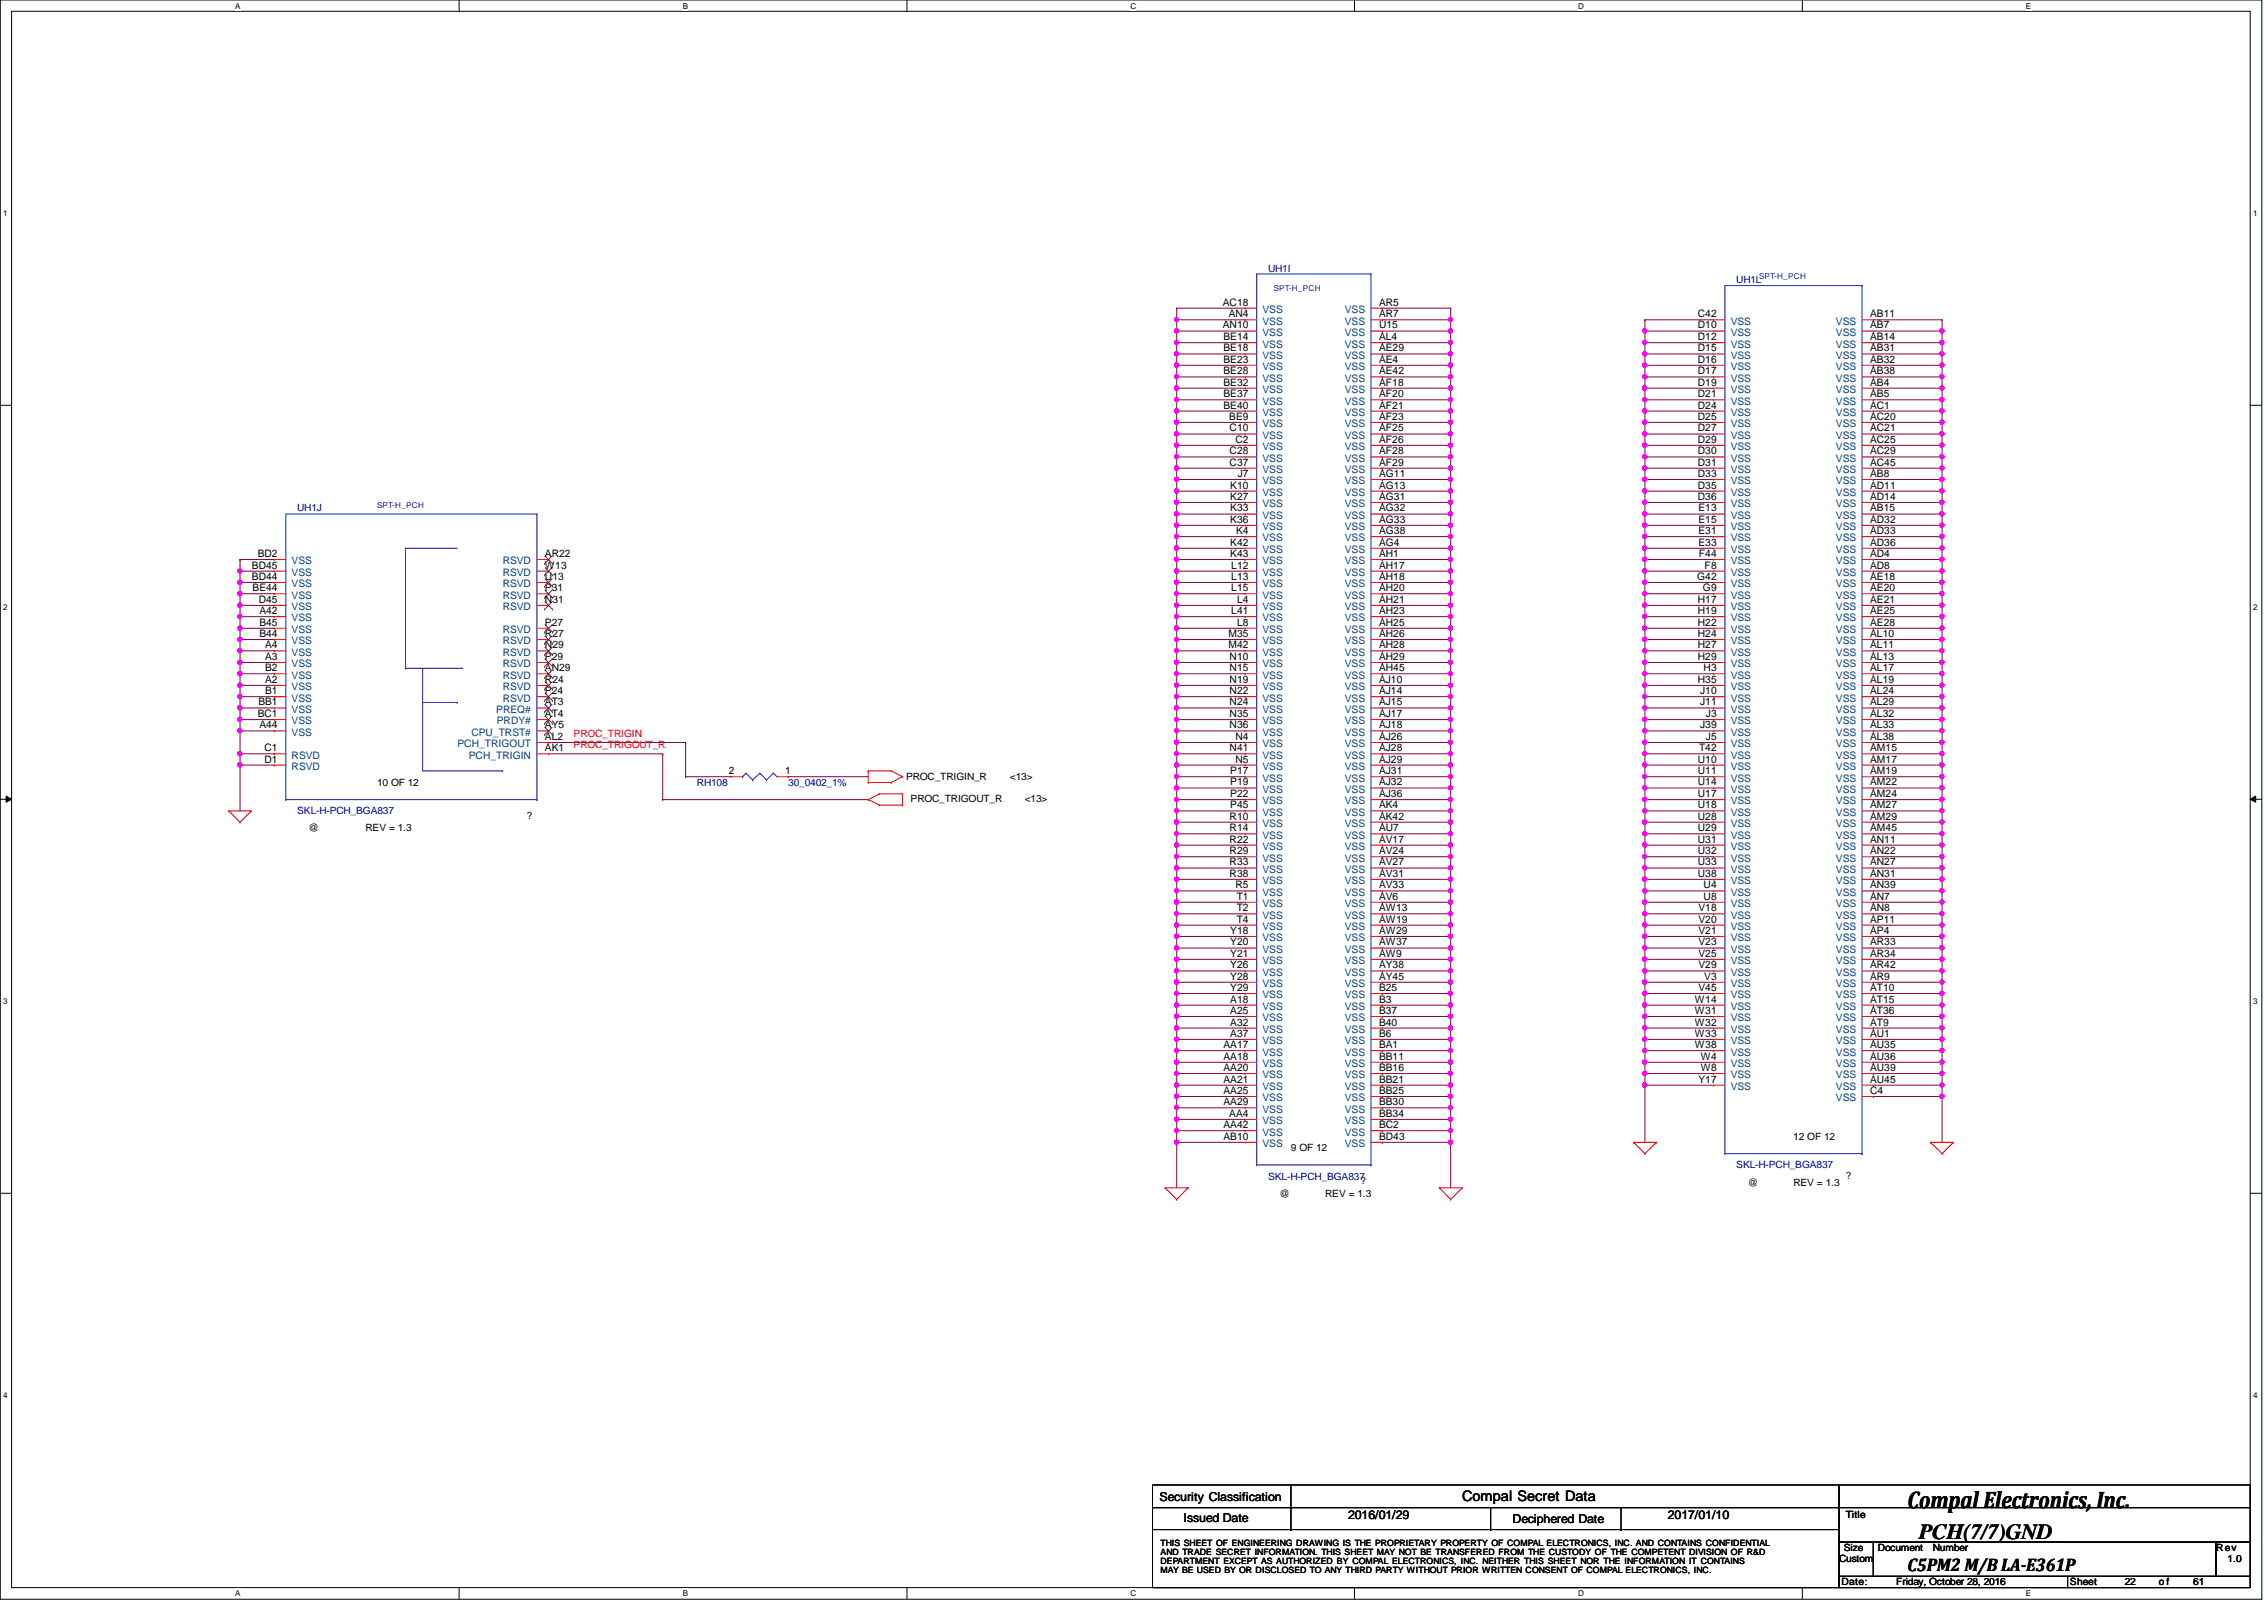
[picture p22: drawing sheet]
<svg xmlns="http://www.w3.org/2000/svg" width="297mm" height="210mm" viewBox="0 0 297 210" stroke-linecap="round" stroke-linejoin="round" font-family="sans-serif">
<defs><g id="words">
<text font-size="3.1" x="250.3" y="197.8">Compal Electronics, Inc.</text>
<text font-size="2.8" x="251.8" y="201.9">PCH(7/7)GND</text>
<text font-size="2.4" x="250.3" y="206">C5PM2 M/B LA-E361P</text>
<text font-size="1.9" x="191.9" y="196.9">Compal Secret Data</text>
<g font-size="1.6">
<text x="152.1" y="196.8">Security Classification</text>
<text x="155.3" y="199.7">Issued Date</text>
<text x="176.9" y="199.2">2016/01/29</text>
<text x="198.5" y="199.9">Deciphered Date</text>
<text x="218.8" y="199.2">2017/01/10</text>
</g>
<g font-size="1.4">
<text x="160.4" y="40.1">AC18</text>
<text x="161.2" y="41.6">AN4</text>
<text x="180.9" y="40.1">AR5</text>
<text x="180.9" y="41.6">AR7</text>
<text x="222.8" y="41.6">C42</text>
<text x="245.4" y="41.6">AB11</text>
<text x="160.4" y="43.1">AN10</text>
<text x="160.5" y="44.6">BE14</text>
<text x="160.5" y="46.1">BE18</text>
<text x="160.5" y="47.6">BE23</text>
<text x="180.9" y="46.1">AE29</text>
<text x="180.9" y="47.6">AE4</text>
<text x="180.9" y="43.1">U15</text>
<text x="180.9" y="44.6">AL4</text>
<text x="222.8" y="43.1">D10</text>
<text x="222.8" y="44.6">D12</text>
<text x="222.8" y="46.1">D15</text>
<text x="222.8" y="47.6">D16</text>
<text x="245.4" y="43.1">AB7</text>
<text x="245.4" y="44.6">AB14</text>
<text x="245.4" y="46.1">AB31</text>
<text x="245.4" y="47.6">AB32</text>
<text x="160.5" y="49.1">BE28</text>
<text x="160.5" y="50.6">BE32</text>
<text x="160.5" y="52.1">BE37</text>
<text x="160.5" y="53.6">BE40</text>
<text x="180.9" y="49.1">AE42</text>
<text x="180.9" y="50.6">AF18</text>
<text x="180.9" y="52.1">AF20</text>
<text x="180.9" y="53.6">AF21</text>
<text x="222.8" y="49.1">D17</text>
<text x="222.8" y="50.6">D19</text>
<text x="222.8" y="52.1">D21</text>
<text x="222.8" y="53.6">D24</text>
<text x="245.4" y="49.1">AB38</text>
<text x="245.4" y="50.6">AB4</text>
<text x="245.4" y="52.1">AB5</text>
<text x="245.4" y="53.6">AC1</text>
<text x="161.3" y="55.1">BE9</text>
<text x="161.3" y="56.6">C10</text>
<text x="161.3" y="59.6">C28</text>
<text x="162.1" y="58.1">C2</text>
<text x="180.9" y="55.1">AF23</text>
<text x="180.9" y="56.6">AF25</text>
<text x="180.9" y="58.1">AF26</text>
<text x="180.9" y="59.6">AF28</text>
<text x="222.8" y="55.1">D25</text>
<text x="222.8" y="56.6">D27</text>
<text x="222.8" y="58.1">D29</text>
<text x="222.8" y="59.6">D30</text>
<text x="245.4" y="55.1">AC20</text>
<text x="245.4" y="56.6">AC21</text>
<text x="245.4" y="58.1">AC25</text>
<text x="245.4" y="59.6">AC29</text>
<text x="161.3" y="61.1">C37</text>
<text x="161.4" y="64.1">K10</text>
<text x="161.4" y="65.6">K27</text>
<text x="162.4" y="62.6">J7</text>
<text x="180.9" y="61.1">AF29</text>
<text x="180.9" y="62.6">AG11</text>
<text x="180.9" y="64.1">AG13</text>
<text x="180.9" y="65.6">AG31</text>
<text x="222.8" y="61.1">D31</text>
<text x="222.8" y="62.6">D33</text>
<text x="222.8" y="64.1">D35</text>
<text x="222.8" y="65.6">D36</text>
<text x="245.4" y="61.1">AC45</text>
<text x="245.4" y="62.6">AB8</text>
<text x="245.4" y="64.1">AD11</text>
<text x="245.4" y="65.6">AD14</text>
<text x="161.4" y="67.1">K33</text>
<text x="161.4" y="68.6">K36</text>
<text x="161.4" y="71.6">K42</text>
<text x="162.2" y="70.1">K4</text>
<text x="180.9" y="67.1">AG32</text>
<text x="180.9" y="68.6">AG33</text>
<text x="180.9" y="70.1">AG38</text>
<text x="180.9" y="71.6">AG4</text>
<text x="222.8" y="67.1">E13</text>
<text x="222.8" y="68.6">E15</text>
<text x="222.8" y="70.1">E31</text>
<text x="222.8" y="71.6">E33</text>
<text x="245.4" y="67.1">AB15</text>
<text x="245.4" y="68.6">AD32</text>
<text x="245.4" y="70.1">AD33</text>
<text x="245.4" y="71.6">AD36</text>
<text x="33.1" y="76.1">BD44</text>
<text x="33.1" y="74.6">BD45</text>
<text x="33.1" y="77.6">BE44</text>
<text x="33.8" y="73.1">BD2</text>
<text x="71.5" y="77.6">P31</text>
<text x="71.5" y="76.1">U13</text>
<text x="71.5" y="74.6">W13</text>
<text x="71.5" y="73.1">AR22</text>
<text x="161.4" y="73.1">K43</text>
<text x="161.5" y="74.6">L12</text>
<text x="161.5" y="76.1">L13</text>
<text x="161.5" y="77.6">L15</text>
<text x="180.9" y="73.1">AH1</text>
<text x="180.9" y="74.6">AH17</text>
<text x="180.9" y="76.1">AH18</text>
<text x="180.9" y="77.6">AH20</text>
<text x="222.7" y="76.1">G42</text>
<text x="222.9" y="73.1">F44</text>
<text x="223.4" y="77.6">G9</text>
<text x="223.6" y="74.6">F8</text>
<text x="245.4" y="73.1">AD4</text>
<text x="245.4" y="74.6">AD8</text>
<text x="245.4" y="76.1">AE18</text>
<text x="245.4" y="77.6">AE20</text>
<text x="33.9" y="79.1">D45</text>
<text x="34" y="83.6">B44</text>
<text x="34" y="82.1">B45</text>
<text x="34" y="80.6">A42</text>
<text x="71.5" y="83.6">R27</text>
<text x="71.5" y="82.1">P27</text>
<text x="71.5" y="79.1">N31</text>
<text x="161.2" y="83.6">M35</text>
<text x="161.5" y="80.6">L41</text>
<text x="162.3" y="79.1">L4</text>
<text x="162.3" y="82.1">L8</text>
<text x="180.9" y="79.1">AH21</text>
<text x="180.9" y="80.6">AH23</text>
<text x="180.9" y="82.1">AH25</text>
<text x="180.9" y="83.6">AH26</text>
<text x="222.8" y="79.1">H17</text>
<text x="222.8" y="80.6">H19</text>
<text x="222.8" y="82.1">H22</text>
<text x="222.8" y="83.6">H24</text>
<text x="245.4" y="79.1">AE21</text>
<text x="245.4" y="80.6">AE25</text>
<text x="245.4" y="82.1">AE28</text>
<text x="245.4" y="83.6">AL10</text>
<text x="34.8" y="89.6">A2</text>
<text x="34.8" y="88.1">B2</text>
<text x="34.8" y="86.6">A3</text>
<text x="34.8" y="85">A4</text>
<text x="71.5" y="89.6">R24</text>
<text x="71.5" y="88.1">AN29</text>
<text x="71.5" y="86.6">P29</text>
<text x="71.5" y="85">N29</text>
<text x="161.2" y="85">M42</text>
<text x="161.3" y="86.6">N10</text>
<text x="161.3" y="88.1">N15</text>
<text x="161.3" y="89.6">N19</text>
<text x="180.9" y="85">AH28</text>
<text x="180.9" y="86.6">AH29</text>
<text x="180.9" y="88.1">AH45</text>
<text x="180.9" y="89.6">AJ10</text>
<text x="222.8" y="85">H27</text>
<text x="222.8" y="86.6">H29</text>
<text x="222.8" y="89.6">H35</text>
<text x="223.5" y="88.1">H3</text>
<text x="245.4" y="85">AL11</text>
<text x="245.4" y="86.6">AL13</text>
<text x="245.4" y="88.1">AL17</text>
<text x="245.4" y="89.6">AL19</text>
<text x="33.8" y="94.1">BC1</text>
<text x="33.9" y="92.5">BB1</text>
<text x="34" y="95.5">A44</text>
<text x="34.8" y="91.1">B1</text>
<text x="71.5" y="95.5">AY5</text>
<text x="71.5" y="92.5">AT3</text>
<text x="71.5" y="91.1">P24</text>
<text x="71.5" y="94.1">AT4</text>
<text x="161.3" y="91.1">N22</text>
<text x="161.3" y="92.5">N24</text>
<text x="161.3" y="94.1">N35</text>
<text x="161.3" y="95.5">N36</text>
<text x="180.9" y="91.1">AJ14</text>
<text x="180.9" y="92.5">AJ15</text>
<text x="180.9" y="94.1">AJ17</text>
<text x="180.9" y="95.5">AJ18</text>
<text x="223.1" y="91.1">J10</text>
<text x="223.1" y="92.5">J11</text>
<text x="223.1" y="95.5">J39</text>
<text x="223.8" y="94.1">J3</text>
<text x="245.4" y="91.1">AL24</text>
<text x="245.4" y="92.5">AL29</text>
<text x="245.4" y="94.1">AL32</text>
<text x="245.4" y="95.5">AL33</text>
<text x="34.7" y="98.6">C1</text>
<text x="34.7" y="100">D1</text>
<text x="71.5" y="98.6">AK1</text>
<text x="71.5" y="97.1">AL2</text>
<text x="95.6" y="101.6">2</text>
<text x="103" y="101.6">1</text>
<text x="161.3" y="98.6">N41</text>
<text x="161.4" y="101.6">P17</text>
<text x="162.1" y="97.1">N4</text>
<text x="162.1" y="100">N5</text>
<text x="180.9" y="97.1">AJ26</text>
<text x="180.9" y="98.6">AJ28</text>
<text x="180.9" y="100">AJ29</text>
<text x="180.9" y="101.6">AJ31</text>
<text x="222.8" y="100">U10</text>
<text x="222.8" y="101.6">U11</text>
<text x="222.9" y="98.6">T42</text>
<text x="223.8" y="97.1">J5</text>
<text x="245.4" y="97.1">AL38</text>
<text x="245.4" y="98.6">AM15</text>
<text x="245.4" y="100">AM17</text>
<text x="245.4" y="101.6">AM19</text>
<text x="161.3" y="107.5">R10</text>
<text x="161.4" y="103">P19</text>
<text x="161.4" y="104.6">P22</text>
<text x="161.4" y="106">P45</text>
<text x="180.9" y="103">AJ32</text>
<text x="180.9" y="104.6">AJ36</text>
<text x="180.9" y="106">AK4</text>
<text x="180.9" y="107.5">AK42</text>
<text x="222.8" y="103">U14</text>
<text x="222.8" y="104.6">U17</text>
<text x="222.8" y="106">U18</text>
<text x="222.8" y="107.5">U28</text>
<text x="245.4" y="103">AM22</text>
<text x="245.4" y="104.6">AM24</text>
<text x="245.4" y="106">AM27</text>
<text x="245.4" y="107.5">AM29</text>
<text x="161.3" y="109.1">R14</text>
<text x="161.3" y="110.5">R22</text>
<text x="161.3" y="112.1">R29</text>
<text x="161.3" y="113.5">R33</text>
<text x="180.9" y="109.1">AU7</text>
<text x="180.9" y="110.5">AV17</text>
<text x="180.9" y="112.1">AV24</text>
<text x="180.9" y="113.5">AV27</text>
<text x="222.8" y="109.1">U29</text>
<text x="222.8" y="110.5">U31</text>
<text x="222.8" y="112.1">U32</text>
<text x="222.8" y="113.5">U33</text>
<text x="245.4" y="109.1">AM45</text>
<text x="245.4" y="110.5">AN11</text>
<text x="245.4" y="112.1">AN22</text>
<text x="245.4" y="113.5">AN27</text>
<text x="161.3" y="115">R38</text>
<text x="162.1" y="116.5">R5</text>
<text x="162.3" y="118">T1</text>
<text x="162.3" y="119.5">T2</text>
<text x="180.9" y="115">AV31</text>
<text x="180.9" y="116.5">AV33</text>
<text x="180.9" y="118">AV6</text>
<text x="180.9" y="119.5">AW13</text>
<text x="222.8" y="115">U38</text>
<text x="222.8" y="119.5">V18</text>
<text x="223.5" y="116.5">U4</text>
<text x="223.5" y="118">U8</text>
<text x="245.4" y="115">AN31</text>
<text x="245.4" y="116.5">AN39</text>
<text x="245.4" y="118">AN7</text>
<text x="245.4" y="119.5">AN8</text>
<text x="161.4" y="122.5">Y18</text>
<text x="161.4" y="124">Y20</text>
<text x="161.4" y="125.5">Y21</text>
<text x="162.3" y="121">T4</text>
<text x="180.9" y="121">AW19</text>
<text x="180.9" y="122.5">AW29</text>
<text x="180.9" y="124">AW37</text>
<text x="180.9" y="125.5">AW9</text>
<text x="222.8" y="121">V20</text>
<text x="222.8" y="122.5">V21</text>
<text x="222.8" y="124">V23</text>
<text x="222.8" y="125.5">V25</text>
<text x="245.4" y="121">AP11</text>
<text x="245.4" y="122.5">AP4</text>
<text x="245.4" y="124">AR33</text>
<text x="245.4" y="125.5">AR34</text>
<text x="161.4" y="127">Y26</text>
<text x="161.4" y="128.5">Y28</text>
<text x="161.4" y="130">Y29</text>
<text x="161.4" y="131.5">A18</text>
<text x="180.9" y="127">AY38</text>
<text x="180.9" y="128.5">AY45</text>
<text x="180.9" y="130">B25</text>
<text x="180.9" y="131.5">B3</text>
<text x="222.4" y="131.5">W14</text>
<text x="222.8" y="127">V29</text>
<text x="222.8" y="130">V45</text>
<text x="223.6" y="128.5">V3</text>
<text x="245.4" y="127">AR42</text>
<text x="245.4" y="128.5">AR9</text>
<text x="245.4" y="130">AT10</text>
<text x="245.4" y="131.5">AT15</text>
<text x="160.5" y="137.5">AA17</text>
<text x="161.4" y="133">A25</text>
<text x="161.4" y="134.5">A32</text>
<text x="161.4" y="136">A37</text>
<text x="180.9" y="133">B37</text>
<text x="180.9" y="134.5">B40</text>
<text x="180.9" y="136">B6</text>
<text x="180.9" y="137.5">BA1</text>
<text x="222.4" y="133">W31</text>
<text x="222.4" y="134.5">W32</text>
<text x="222.4" y="136">W33</text>
<text x="222.4" y="137.5">W38</text>
<text x="245.4" y="133">AT36</text>
<text x="245.4" y="134.5">AT9</text>
<text x="245.4" y="136">AU1</text>
<text x="245.4" y="137.5">AU35</text>
<text x="160.5" y="139">AA18</text>
<text x="160.5" y="140.5">AA20</text>
<text x="160.5" y="142">AA21</text>
<text x="160.5" y="143.5">AA25</text>
<text x="180.9" y="139">BB11</text>
<text x="180.9" y="140.5">BB16</text>
<text x="180.9" y="142">BB21</text>
<text x="180.9" y="143.5">BB25</text>
<text x="222.8" y="142">Y17</text>
<text x="223.1" y="139">W4</text>
<text x="223.1" y="140.5">W8</text>
<text x="245.4" y="139">AU36</text>
<text x="245.4" y="140.5">AU39</text>
<text x="245.4" y="142">AU45</text>
<text x="245.4" y="143.5">C4</text>
<text x="160.5" y="145">AA29</text>
<text x="160.5" y="148">AA42</text>
<text x="160.5" y="149.5">AB10</text>
<text x="161.3" y="146.5">AA4</text>
<text x="180.9" y="145">BB30</text>
<text x="180.9" y="146.5">BB34</text>
<text x="180.9" y="148">BC2</text>
<text x="180.9" y="149.5">BD43</text>
</g>
<g font-size="1.4" fill="#004080">
<text x="165.6" y="41.1">VSS</text>
<text x="176.4" y="41.1">VSS</text>
<text x="165.6" y="45.6">VSS</text>
<text x="165.6" y="47.1">VSS</text>
<text x="165.6" y="44.1">VSS</text>
<text x="165.6" y="42.6">VSS</text>
<text x="176.4" y="47.1">VSS</text>
<text x="176.4" y="42.6">VSS</text>
<text x="176.4" y="44.1">VSS</text>
<text x="176.4" y="45.6">VSS</text>
<text x="227.1" y="42.6">VSS</text>
<text x="227.1" y="44.1">VSS</text>
<text x="227.1" y="45.6">VSS</text>
<text x="227.1" y="47.1">VSS</text>
<text x="240.9" y="42.6">VSS</text>
<text x="240.9" y="44.1">VSS</text>
<text x="240.9" y="45.6">VSS</text>
<text x="240.9" y="47.1">VSS</text>
<text x="165.6" y="48.6">VSS</text>
<text x="165.6" y="50.1">VSS</text>
<text x="165.6" y="51.6">VSS</text>
<text x="165.6" y="53.1">VSS</text>
<text x="176.4" y="48.6">VSS</text>
<text x="176.4" y="50.1">VSS</text>
<text x="176.4" y="51.6">VSS</text>
<text x="176.4" y="53.1">VSS</text>
<text x="227.1" y="48.6">VSS</text>
<text x="227.1" y="50.1">VSS</text>
<text x="227.1" y="51.6">VSS</text>
<text x="227.1" y="53.1">VSS</text>
<text x="240.9" y="48.6">VSS</text>
<text x="240.9" y="50.1">VSS</text>
<text x="240.9" y="51.6">VSS</text>
<text x="240.9" y="53.1">VSS</text>
<text x="165.6" y="54.6">VSS</text>
<text x="165.6" y="56">VSS</text>
<text x="165.6" y="57.6">VSS</text>
<text x="165.6" y="59.1">VSS</text>
<text x="176.4" y="54.6">VSS</text>
<text x="176.4" y="56">VSS</text>
<text x="176.4" y="57.6">VSS</text>
<text x="176.4" y="59.1">VSS</text>
<text x="227.1" y="54.6">VSS</text>
<text x="227.1" y="56">VSS</text>
<text x="227.1" y="57.6">VSS</text>
<text x="227.1" y="59.1">VSS</text>
<text x="240.9" y="54.6">VSS</text>
<text x="240.9" y="56">VSS</text>
<text x="240.9" y="57.6">VSS</text>
<text x="240.9" y="59.1">VSS</text>
<text x="165.6" y="60.6">VSS</text>
<text x="165.6" y="62.1">VSS</text>
<text x="165.6" y="63.5">VSS</text>
<text x="165.6" y="65.1">VSS</text>
<text x="176.4" y="60.6">VSS</text>
<text x="176.4" y="62.1">VSS</text>
<text x="176.4" y="63.5">VSS</text>
<text x="176.4" y="65.1">VSS</text>
<text x="227.1" y="60.6">VSS</text>
<text x="227.1" y="62.1">VSS</text>
<text x="227.1" y="63.5">VSS</text>
<text x="227.1" y="65.1">VSS</text>
<text x="240.9" y="60.6">VSS</text>
<text x="240.9" y="62.1">VSS</text>
<text x="240.9" y="63.5">VSS</text>
<text x="240.9" y="65.1">VSS</text>
<text x="165.6" y="66.5">VSS</text>
<text x="165.6" y="68.1">VSS</text>
<text x="165.6" y="69.6">VSS</text>
<text x="165.6" y="71">VSS</text>
<text x="176.4" y="66.5">VSS</text>
<text x="176.4" y="68.1">VSS</text>
<text x="176.4" y="69.6">VSS</text>
<text x="176.4" y="71">VSS</text>
<text x="227.1" y="66.5">VSS</text>
<text x="227.1" y="68.1">VSS</text>
<text x="227.1" y="69.6">VSS</text>
<text x="227.1" y="71">VSS</text>
<text x="240.9" y="66.5">VSS</text>
<text x="240.9" y="68.1">VSS</text>
<text x="240.9" y="69.6">VSS</text>
<text x="240.9" y="71">VSS</text>
<text x="38.3" y="77">VSS</text>
<text x="38.3" y="75.6">VSS</text>
<text x="38.3" y="74">VSS</text>
<text x="66" y="77">RSVD</text>
<text x="66" y="75.6">RSVD</text>
<text x="66" y="74">RSVD</text>
<text x="165.6" y="72.6">VSS</text>
<text x="165.6" y="74">VSS</text>
<text x="165.6" y="75.6">VSS</text>
<text x="165.6" y="77">VSS</text>
<text x="176.4" y="72.6">VSS</text>
<text x="176.4" y="74">VSS</text>
<text x="176.4" y="75.6">VSS</text>
<text x="176.4" y="77">VSS</text>
<text x="227.1" y="72.6">VSS</text>
<text x="227.1" y="74">VSS</text>
<text x="227.1" y="75.6">VSS</text>
<text x="227.1" y="77">VSS</text>
<text x="240.9" y="72.6">VSS</text>
<text x="240.9" y="74">VSS</text>
<text x="240.9" y="75.6">VSS</text>
<text x="240.9" y="77">VSS</text>
<text x="38.3" y="83.1">VSS</text>
<text x="38.3" y="81.5">VSS</text>
<text x="38.3" y="80.1">VSS</text>
<text x="38.3" y="78.5">VSS</text>
<text x="66" y="78.5">RSVD</text>
<text x="66" y="83.1">RSVD</text>
<text x="66" y="80.1">RSVD</text>
<text x="165.6" y="78.5">VSS</text>
<text x="165.6" y="80.1">VSS</text>
<text x="165.6" y="81.5">VSS</text>
<text x="165.6" y="83.1">VSS</text>
<text x="176.4" y="78.5">VSS</text>
<text x="176.4" y="80.1">VSS</text>
<text x="176.4" y="81.5">VSS</text>
<text x="176.4" y="83.1">VSS</text>
<text x="227.1" y="78.5">VSS</text>
<text x="227.1" y="80.1">VSS</text>
<text x="227.1" y="81.5">VSS</text>
<text x="227.1" y="83.1">VSS</text>
<text x="240.9" y="78.5">VSS</text>
<text x="240.9" y="80.1">VSS</text>
<text x="240.9" y="81.5">VSS</text>
<text x="240.9" y="83.1">VSS</text>
<text x="38.3" y="89">VSS</text>
<text x="38.3" y="87.5">VSS</text>
<text x="38.3" y="86">VSS</text>
<text x="38.3" y="84.5">VSS</text>
<text x="66" y="89">RSVD</text>
<text x="66" y="87.5">RSVD</text>
<text x="66" y="86">RSVD</text>
<text x="66" y="84.5">RSVD</text>
<text x="165.6" y="84.5">VSS</text>
<text x="165.6" y="86">VSS</text>
<text x="165.6" y="87.5">VSS</text>
<text x="165.6" y="89">VSS</text>
<text x="176.4" y="84.5">VSS</text>
<text x="176.4" y="86">VSS</text>
<text x="176.4" y="87.5">VSS</text>
<text x="176.4" y="89">VSS</text>
<text x="227.1" y="84.5">VSS</text>
<text x="227.1" y="86">VSS</text>
<text x="227.1" y="87.5">VSS</text>
<text x="227.1" y="89">VSS</text>
<text x="240.9" y="84.5">VSS</text>
<text x="240.9" y="86">VSS</text>
<text x="240.9" y="87.5">VSS</text>
<text x="240.9" y="89">VSS</text>
<text x="38.3" y="95">VSS</text>
<text x="38.3" y="93.5">VSS</text>
<text x="38.3" y="92">VSS</text>
<text x="38.3" y="90.6">VSS</text>
<text x="65.1" y="93.5">PREQ#</text>
<text x="65.2" y="95">PRDY#</text>
<text x="66" y="92">RSVD</text>
<text x="66" y="90.6">RSVD</text>
<text x="165.6" y="90.6">VSS</text>
<text x="165.6" y="92">VSS</text>
<text x="165.6" y="93.5">VSS</text>
<text x="165.6" y="95">VSS</text>
<text x="176.4" y="90.6">VSS</text>
<text x="176.4" y="92">VSS</text>
<text x="176.4" y="93.5">VSS</text>
<text x="176.4" y="95">VSS</text>
<text x="227.1" y="90.6">VSS</text>
<text x="227.1" y="92">VSS</text>
<text x="227.1" y="93.5">VSS</text>
<text x="227.1" y="95">VSS</text>
<text x="240.9" y="90.6">VSS</text>
<text x="240.9" y="92">VSS</text>
<text x="240.9" y="93.5">VSS</text>
<text x="240.9" y="95">VSS</text>
<text x="38.3" y="96.5">VSS</text>
<text x="38.3" y="99.5">RSVD</text>
<text x="38.3" y="101">RSVD</text>
<text x="60" y="98">PCH_TRIGOUT</text>
<text x="61.5" y="99.5">PCH_TRIGIN</text>
<text x="61.8" y="96.5">CPU_TRST#</text>
<text x="165.6" y="96.5">VSS</text>
<text x="165.6" y="98">VSS</text>
<text x="165.6" y="99.5">VSS</text>
<text x="165.6" y="101">VSS</text>
<text x="176.4" y="96.5">VSS</text>
<text x="176.4" y="98">VSS</text>
<text x="176.4" y="99.5">VSS</text>
<text x="176.4" y="101">VSS</text>
<text x="227.1" y="96.5">VSS</text>
<text x="227.1" y="98">VSS</text>
<text x="227.1" y="99.5">VSS</text>
<text x="227.1" y="101">VSS</text>
<text x="240.9" y="96.5">VSS</text>
<text x="240.9" y="98">VSS</text>
<text x="240.9" y="99.5">VSS</text>
<text x="240.9" y="101">VSS</text>
<text x="165.6" y="102.5">VSS</text>
<text x="165.6" y="104">VSS</text>
<text x="165.6" y="105.5">VSS</text>
<text x="165.6" y="107">VSS</text>
<text x="176.4" y="102.5">VSS</text>
<text x="176.4" y="104">VSS</text>
<text x="176.4" y="105.5">VSS</text>
<text x="176.4" y="107">VSS</text>
<text x="227.1" y="102.5">VSS</text>
<text x="227.1" y="104">VSS</text>
<text x="227.1" y="105.5">VSS</text>
<text x="227.1" y="107">VSS</text>
<text x="240.9" y="102.5">VSS</text>
<text x="240.9" y="104">VSS</text>
<text x="240.9" y="105.5">VSS</text>
<text x="240.9" y="107">VSS</text>
<text x="165.6" y="108.5">VSS</text>
<text x="165.6" y="110">VSS</text>
<text x="165.6" y="111.5">VSS</text>
<text x="165.6" y="113">VSS</text>
<text x="176.4" y="108.5">VSS</text>
<text x="176.4" y="110">VSS</text>
<text x="176.4" y="111.5">VSS</text>
<text x="176.4" y="113">VSS</text>
<text x="227.1" y="108.5">VSS</text>
<text x="227.1" y="110">VSS</text>
<text x="227.1" y="111.5">VSS</text>
<text x="227.1" y="113">VSS</text>
<text x="240.9" y="108.5">VSS</text>
<text x="240.9" y="110">VSS</text>
<text x="240.9" y="111.5">VSS</text>
<text x="240.9" y="113">VSS</text>
<text x="165.6" y="114.5">VSS</text>
<text x="165.6" y="116">VSS</text>
<text x="165.6" y="117.5">VSS</text>
<text x="165.6" y="119">VSS</text>
<text x="176.4" y="114.5">VSS</text>
<text x="176.4" y="116">VSS</text>
<text x="176.4" y="117.5">VSS</text>
<text x="176.4" y="119">VSS</text>
<text x="227.1" y="114.5">VSS</text>
<text x="227.1" y="116">VSS</text>
<text x="227.1" y="117.5">VSS</text>
<text x="227.1" y="119">VSS</text>
<text x="240.9" y="114.5">VSS</text>
<text x="240.9" y="116">VSS</text>
<text x="240.9" y="117.5">VSS</text>
<text x="240.9" y="119">VSS</text>
<text x="165.6" y="120.5">VSS</text>
<text x="165.6" y="122">VSS</text>
<text x="165.6" y="123.5">VSS</text>
<text x="165.6" y="125">VSS</text>
<text x="176.4" y="120.5">VSS</text>
<text x="176.4" y="122">VSS</text>
<text x="176.4" y="123.5">VSS</text>
<text x="176.4" y="125">VSS</text>
<text x="227.1" y="120.5">VSS</text>
<text x="227.1" y="122">VSS</text>
<text x="227.1" y="123.5">VSS</text>
<text x="227.1" y="125">VSS</text>
<text x="240.9" y="120.5">VSS</text>
<text x="240.9" y="122">VSS</text>
<text x="240.9" y="123.5">VSS</text>
<text x="240.9" y="125">VSS</text>
<text x="165.6" y="126.5">VSS</text>
<text x="165.6" y="128">VSS</text>
<text x="165.6" y="129.5">VSS</text>
<text x="165.6" y="131">VSS</text>
<text x="176.4" y="126.5">VSS</text>
<text x="176.4" y="128">VSS</text>
<text x="176.4" y="129.5">VSS</text>
<text x="176.4" y="131">VSS</text>
<text x="227.1" y="126.5">VSS</text>
<text x="227.1" y="128">VSS</text>
<text x="227.1" y="129.5">VSS</text>
<text x="227.1" y="131">VSS</text>
<text x="240.9" y="126.5">VSS</text>
<text x="240.9" y="128">VSS</text>
<text x="240.9" y="129.5">VSS</text>
<text x="240.9" y="131">VSS</text>
<text x="165.6" y="132.5">VSS</text>
<text x="165.6" y="134">VSS</text>
<text x="165.6" y="135.5">VSS</text>
<text x="165.6" y="137">VSS</text>
<text x="176.4" y="132.5">VSS</text>
<text x="176.4" y="134">VSS</text>
<text x="176.4" y="135.5">VSS</text>
<text x="176.4" y="137">VSS</text>
<text x="227.1" y="132.5">VSS</text>
<text x="227.1" y="134">VSS</text>
<text x="227.1" y="135.5">VSS</text>
<text x="227.1" y="137">VSS</text>
<text x="240.9" y="132.5">VSS</text>
<text x="240.9" y="134">VSS</text>
<text x="240.9" y="135.5">VSS</text>
<text x="240.9" y="137">VSS</text>
<text x="165.6" y="138.5">VSS</text>
<text x="165.6" y="140">VSS</text>
<text x="165.6" y="141.5">VSS</text>
<text x="165.6" y="143">VSS</text>
<text x="176.4" y="138.5">VSS</text>
<text x="176.4" y="140">VSS</text>
<text x="176.4" y="141.5">VSS</text>
<text x="176.4" y="143">VSS</text>
<text x="227.1" y="138.5">VSS</text>
<text x="227.1" y="140">VSS</text>
<text x="227.1" y="141.5">VSS</text>
<text x="227.1" y="143">VSS</text>
<text x="240.9" y="138.5">VSS</text>
<text x="240.9" y="140">VSS</text>
<text x="240.9" y="141.5">VSS</text>
<text x="240.9" y="143">VSS</text>
<text x="165.6" y="144.5">VSS</text>
<text x="165.6" y="146">VSS</text>
<text x="165.6" y="147.5">VSS</text>
<text x="165.6" y="149">VSS</text>
<text x="176.4" y="144.5">VSS</text>
<text x="176.4" y="146">VSS</text>
<text x="176.4" y="147.5">VSS</text>
<text x="176.4" y="149">VSS</text>
<text x="240.9" y="144.5">VSS</text>
<text x="165.6" y="150.5">VSS</text>
<text x="176.4" y="150.5">VSS</text>
</g>
<g font-size="1.3" fill="#000080">
<text x="166.4" y="35.6">UH1I</text>
<text x="227.8" y="37.1">UH1L</text>
<text x="39" y="67.1">UH1J</text>
<text x="39" y="106.8">SKL-H-PCH_BGA837</text>
<text x="91.4" y="103.1">RH108</text>
<text x="103.4" y="103.1">30_0402_1%</text>
<text x="166.4" y="154.8">SKL-H-PCH_BGA837</text>
<text x="227.8" y="153.3">SKL-H-PCH_BGA837</text>
</g>
<g font-size="1.3" fill="#f00">
<text x="75.3" y="96.7">PROC_TRIGIN</text>
<text x="75.3" y="98.2">PROC_TRIGOUT_R</text>
</g>
<g font-size="1.3">
<text x="49.5" y="103.1">10 OF 12</text>
<text x="69.1" y="107.4">?</text>
<text x="118.9" y="102.3">PROC_TRIGIN_R</text>
<text x="119.5" y="105.2">PROC_TRIGOUT_R</text>
<text x="132.5" y="102.3">&lt;13&gt;</text>
<text x="134.5" y="105.2">&lt;13&gt;</text>
<text x="40.5" y="109.1">@</text>
<text x="48" y="109.1">REV = 1.3</text>
<text x="235.3" y="149.5">12 OF 12</text>
<text x="169.4" y="151">9 OF 12</text>
<text x="178.5" y="155.4">?</text>
<text x="229.3" y="155.5">@</text>
<text x="235.3" y="155.5">REV = 1.3</text>
<text x="242.2" y="154.6">?</text>
<text x="167.9" y="157">@</text>
<text x="173.9" y="157">REV = 1.3</text>
<text x="241.9" y="203.5">Size</text>
<text x="242.2" y="199.1">Title</text>
<text x="246.4" y="203.5">Document</text>
<text x="253.6" y="203.5">Number</text>
<text x="290.8" y="203.5">Rev</text>
<text x="241.3" y="205">Custom</text>
<text x="241.6" y="208">Date:</text>
<text x="248.8" y="208">Friday, October 28, 2016</text>
<text x="271.6" y="208">Sheet</text>
<text x="278.8" y="208">22</text>
<text x="283.2" y="208">o f</text>
<text x="287.7" y="208">61</text>
<text x="292.3" y="205">1.0</text>
</g>
<g font-size="1.1">
<text x="30.9" y="1.1">A</text>
<text x="89.6" y="1.1">B</text>
<text x="148.3" y="1.1">C</text>
<text x="207" y="1.1">D</text>
<text x="265.8" y="1.1">E</text>
<text x=".4" y="28.3">1</text>
<text x="295.6" y="28.3">1</text>
<text x=".4" y="80">2</text>
<text x="295.6" y="80">2</text>
<text x=".4" y="131.7">3</text>
<text x="295.6" y="131.7">3</text>
<text x=".4" y="183.3">4</text>
<text x="295.6" y="183.3">4</text>
<text x="152.3" y="204">AND TRADE SECRET INFORMATION. THIS SHEET MAY NOT BE TRANSFERED FROM THE CUSTODY OF THE COMPETENT DIVISION OF R&amp;D</text>
<text x="152.3" y="202.8">THIS SHEET OF ENGINEERING DRAWING IS THE PROPRIETARY PROPERTY OF COMPAL ELECTRONICS, INC. AND CONTAINS CONFIDENTIAL</text>
<text x="30.9" y="209.4">A</text>
<text x="89.6" y="209.4">B</text>
<text x="148.3" y="209.4">C</text>
<text x="152.3" y="206.3">MAY BE USED BY OR DISCLOSED TO ANY THIRD PARTY WITHOUT PRIOR WRITTEN CONSENT OF COMPAL ELECTRONICS, INC.</text>
<text x="152.3" y="205.1">DEPARTMENT EXCEPT AS AUTHORIZED BY COMPAL ELECTRONICS, INC. NEITHER THIS SHEET NOR THE INFORMATION IT CONTAINS</text>
<text x="207" y="209.4">D</text>
<text x="265.8" y="209.4">E</text>
</g>
<g font-size="1.1" fill="#00f">
<text x="167.1" y="38.1">SPT-H_PCH</text>
<text x="230.8" y="36.6">SPT-H_PCH</text>
<text x="49.5" y="66.6">SPT-H_PCH</text>
</g>
</g></defs>
<path d="M0 0h296.8v209.8h-296.8zM1.5 1.5h293.7v206.8h-293.7z" fill="none" stroke="#000" stroke-width=".13"/>
<g fill="#fff">
<path d="M30.9 .2h.7v1.2h-.7z"/>
<path d="M30.9 208.4h.7v1.2h-.7z"/>
</g>
<path d="M60.2 0v1.5M60.2 208.3v1.5" fill="none" stroke="#000" stroke-width=".13"/>
<g fill="#fff">
<path d="M89.6 .2h.7v1.2h-.7z"/>
<path d="M89.6 208.4h.7v1.2h-.7z"/>
</g>
<path d="M119 0v1.5M119 208.3v1.5" fill="none" stroke="#000" stroke-width=".13"/>
<g fill="#fff">
<path d="M148.3 .2h.8v1.2h-.8z"/>
<path d="M148.3 208.4h.8v1.2h-.8z"/>
</g>
<path d="M177.7 0v1.5M177.7 208.3v1.5" fill="none" stroke="#000" stroke-width=".13"/>
<g fill="#fff">
<path d="M207 .2h.8v1.2h-.8z"/>
<path d="M207 208.4h.8v1.2h-.8z"/>
</g>
<path d="M236.5 0v1.5M236.5 208.3v1.5" fill="none" stroke="#000" stroke-width=".13"/>
<g fill="#fff">
<path d="M265.8 .2h.7v1.2h-.7z"/>
<path d="M265.8 208.4h.7v1.2h-.7z"/>
<path d="M.4 27.3h.6v1.2h-.6z"/>
<path d="M295.6 27.3h.6v1.2h-.6z"/>
<path d="M.4 79h.6v1.2h-.6z"/>
<path d="M295.6 79h.6v1.2h-.6z"/>
</g>
<path d="M0 53.2h1.5M295.2 53.2h1.5" fill="none" stroke="#000" stroke-width=".13"/>
<g fill="#fff">
<path d="M.4 130.7h.6v1.2h-.6z"/>
<path d="M295.6 130.7h.6v1.2h-.6z"/>
</g>
<path d="M0 104.9h1.5M.8 104.4l.7 .5-.7 .3zM295.2 104.9l.7-.5v.8zM295.2 104.9h1.5" fill="none" stroke="#000" stroke-width=".13"/>
<path d="M.8 104.4l.7 .5-.7 .3zM295.2 104.9l.7-.5v.8z" fill="#000"/>
<g fill="#fff">
<path d="M.4 182.4h.6v1.2h-.6z"/>
<path d="M295.6 182.4h.6v1.2h-.6z"/>
</g>
<path d="M0 156.5h1.5M295.2 156.5h1.5" fill="none" stroke="#000" stroke-width=".13"/>
<path d="M31.5 73.4h.1M31.5 74.9h.1M31.5 73.4v3M31.5 73.4h4.5M31.5 74.9h4.5" fill="none" stroke="#800040" stroke-width=".13"/>
<circle cx="31.5" cy="76.4" r=".29" fill="#f0f"/>
<circle cx="31.5" cy="76.4" r=".29" fill="none" stroke="#f0f" stroke-width=".13"/>
<circle cx="31.5" cy="74.9" r=".29" fill="#f0f"/>
<circle cx="31.5" cy="74.9" r=".29" fill="none" stroke="#f0f" stroke-width=".13"/>
<path d="M31.5 76.4h.1M31.5 77.9h.1M31.5 76.4v3M31.5 76.4h4.5M31.5 77.9h4.5" fill="none" stroke="#800040" stroke-width=".13"/>
<circle cx="31.5" cy="77.9" r=".29" fill="#f0f"/>
<circle cx="31.5" cy="77.9" r=".29" fill="none" stroke="#f0f" stroke-width=".13"/>
<path d="M31.5 79.4h.1M31.5 79.4v1.5M31.5 79.4h4.5" fill="none" stroke="#800040" stroke-width=".13"/>
<circle cx="31.5" cy="80.9" r=".29" fill="#f0f"/>
<circle cx="31.5" cy="80.9" r=".29" fill="none" stroke="#f0f" stroke-width=".13"/>
<circle cx="31.5" cy="79.4" r=".29" fill="#f0f"/>
<circle cx="31.5" cy="79.4" r=".29" fill="none" stroke="#f0f" stroke-width=".13"/>
<path d="M31.5 80.9h.1M31.5 82.4h.1M31.5 80.9v1.5M31.5 80.9h4.5M31.5 82.4h4.5" fill="none" stroke="#800040" stroke-width=".13"/>
<circle cx="31.5" cy="82.4" r=".29" fill="#f0f"/>
<circle cx="31.5" cy="82.4" r=".29" fill="none" stroke="#f0f" stroke-width=".13"/>
<path d="M31.5 82.4h.1M31.5 83.9h.1M31.5 82.4v1.5M31.5 83.9h4.5" fill="none" stroke="#800040" stroke-width=".13"/>
<circle cx="31.5" cy="83.9" r=".29" fill="#f0f"/>
<circle cx="31.5" cy="83.9" r=".29" fill="none" stroke="#f0f" stroke-width=".13"/>
<path d="M31.5 83.9h.1M31.5 83.9v1.5" fill="none" stroke="#800040" stroke-width=".13"/>
<circle cx="31.5" cy="85.4" r=".29" fill="#f0f"/>
<circle cx="31.5" cy="85.4" r=".29" fill="none" stroke="#f0f" stroke-width=".13"/>
<path d="M31.5 85.4h.1M31.5 86.9h.1M31.5 85.4v1.5M31.5 85.4h4.5M31.5 86.9h4.5" fill="none" stroke="#800040" stroke-width=".13"/>
<circle cx="31.5" cy="86.9" r=".29" fill="#f0f"/>
<circle cx="31.5" cy="86.9" r=".29" fill="none" stroke="#f0f" stroke-width=".13"/>
<path d="M31.5 86.9h.1M31.5 86.9v1.5" fill="none" stroke="#800040" stroke-width=".13"/>
<circle cx="31.5" cy="88.4" r=".29" fill="#f0f"/>
<circle cx="31.5" cy="88.4" r=".29" fill="none" stroke="#f0f" stroke-width=".13"/>
<path d="M31.5 88.4h.1M31.5 89.9h.1M31.5 88.4v1.5M31.5 88.4h4.5M31.5 89.9h4.5" fill="none" stroke="#800040" stroke-width=".13"/>
<circle cx="31.5" cy="89.9" r=".29" fill="#f0f"/>
<circle cx="31.5" cy="89.9" r=".29" fill="none" stroke="#f0f" stroke-width=".13"/>
<path d="M31.5 89.9h.1M31.5 95.9h.1M31.5 89.9v1.5M31.5 95.9h4.5" fill="none" stroke="#800040" stroke-width=".13"/>
<circle cx="31.5" cy="95.9" r=".29" fill="#f0f"/>
<circle cx="31.5" cy="95.9" r=".29" fill="none" stroke="#f0f" stroke-width=".13"/>
<path d="M31.5 95.9h.1M31.5 94.4h.1M31.5 92.9h.1M31.5 92.9v3M31.5 94.4h4.5M31.5 92.9h4.5" fill="none" stroke="#800040" stroke-width=".13"/>
<circle cx="31.5" cy="94.4" r=".29" fill="#f0f"/>
<circle cx="31.5" cy="94.4" r=".29" fill="none" stroke="#f0f" stroke-width=".13"/>
<circle cx="31.5" cy="92.9" r=".29" fill="#f0f"/>
<circle cx="31.5" cy="92.9" r=".29" fill="none" stroke="#f0f" stroke-width=".13"/>
<path d="M31.5 91.4h.1M31.5 91.4h4.5" fill="none" stroke="#800040" stroke-width=".13"/>
<circle cx="31.5" cy="91.4" r=".29" fill="#f0f"/>
<circle cx="31.5" cy="91.4" r=".29" fill="none" stroke="#f0f" stroke-width=".13"/>
<path d="M154.4 40.4h.1M154.4 40.4h9M31.5 91.4h.1M31.5 98.9h.1M31.5 91.4v1.5M31.5 98.9h4.5M31.5 100.4h.1M31.5 100.4v6" fill="none" stroke="#800040" stroke-width=".13"/>
<circle cx="31.5" cy="100.3" r=".29" fill="#f0f"/>
<circle cx="31.5" cy="100.3" r=".29" fill="none" stroke="#f0f" stroke-width=".13"/>
<path d="M154.4 42h.1M154.4 45h.1M154.4 43.4h.1M154.4 42h9M154.4 45h9M154.4 43.4h9M31.5 100.4h.1M31.5 100.4h4.5" fill="none" stroke="#800040" stroke-width=".13"/>
<circle cx="154.4" cy="43.4" r=".29" fill="#f0f"/>
<circle cx="154.4" cy="43.4" r=".29" fill="none" stroke="#f0f" stroke-width=".13"/>
<path d="M154.4 47.9h.1M154.4 46.4h.1M154.4 47.9h9M154.4 46.4h9" fill="none" stroke="#800040" stroke-width=".13"/>
<circle cx="154.4" cy="46.4" r=".29" fill="#f0f"/>
<circle cx="154.4" cy="46.4" r=".29" fill="none" stroke="#f0f" stroke-width=".13"/>
<path d="M154.4 50.9h.1M154.4 49.4h.1M154.4 53.9h.1M154.4 56.9h.1M154.4 55.4h.1M154.4 59.9h.1M154.4 50.9h9M154.4 49.4h9M154.4 53.9h9M154.4 56.9h9M154.4 55.4h9M154.4 59.9h9" fill="none" stroke="#800040" stroke-width=".13"/>
<circle cx="154.4" cy="59.9" r=".29" fill="#f0f"/>
<circle cx="154.4" cy="59.9" r=".29" fill="none" stroke="#f0f" stroke-width=".13"/>
<g fill="none" stroke="#800040" stroke-width=".13">
<path d="M154.4 58.4h.1M154.4 52.5h.1M154.4 58.4h9M154.4 52.5h9M154.4 62.9h.1M154.4 61.4h.1M154.4 65.9h.1M154.4 68.9h.1M154.4 67.4h.1M154.4 71.9h.1M154.4 62.9h9M154.4 61.4h9"/>
<path d="M154.4 65.9h9M154.4 68.9h9M154.4 67.4h9M154.4 71.9h9"/>
</g>
<circle cx="154.4" cy="71.9" r=".29" fill="#f0f"/>
<circle cx="154.4" cy="71.9" r=".29" fill="none" stroke="#f0f" stroke-width=".13"/>
<path d="M154.4 70.4h.1M154.4 74.9h.1M154.4 73.4h.1M154.4 70.4h9M154.4 74.9h9M154.4 73.4h9" fill="none" stroke="#800040" stroke-width=".13"/>
<circle cx="154.4" cy="73.4" r=".29" fill="#f0f"/>
<circle cx="154.4" cy="73.4" r=".29" fill="none" stroke="#f0f" stroke-width=".13"/>
<path d="M154.4 77.9h.1M154.4 79.4h.1M154.4 77.9h9M154.4 79.4h9M154.4 80.9h.1M154.4 83.9h.1M154.4 82.4h.1M154.4 86.9h.1M154.4 80.9h9M154.4 83.9h9M154.4 82.4h9M154.4 86.9h9" fill="none" stroke="#800040" stroke-width=".13"/>
<circle cx="154.4" cy="86.9" r=".29" fill="#f0f"/>
<circle cx="154.4" cy="86.9" r=".29" fill="none" stroke="#f0f" stroke-width=".13"/>
<path d="M154.4 85.4h.1M154.4 85.4h9" fill="none" stroke="#800040" stroke-width=".13"/>
<circle cx="154.4" cy="85.4" r=".29" fill="#f0f"/>
<circle cx="154.4" cy="85.4" r=".29" fill="none" stroke="#f0f" stroke-width=".13"/>
<path d="M154.4 76.4h.1M154.4 76.4h9" fill="none" stroke="#800040" stroke-width=".13"/>
<circle cx="154.4" cy="76.4" r=".29" fill="#f0f"/>
<circle cx="154.4" cy="76.4" r=".29" fill="none" stroke="#f0f" stroke-width=".13"/>
<g fill="none" stroke="#800040" stroke-width=".13">
<path d="M154.4 64.4h.1M154.4 64.4h9M154.4 89.9h.1M154.4 92.9h.1M154.4 91.4h.1M154.4 95.9h.1M154.4 94.4h.1M154.4 98.9h.1M154.4 97.4h.1M154.4 89.9h9M154.4 92.9h9M154.4 91.4h9"/>
<path d="M154.4 95.9h9M154.4 94.4h9M154.4 98.9h9M154.4 97.4h9M154.4 101.9h.1M154.4 101.9h9"/>
</g>
<circle cx="154.4" cy="101.9" r=".29" fill="#f0f"/>
<circle cx="154.4" cy="101.9" r=".29" fill="none" stroke="#f0f" stroke-width=".13"/>
<path d="M154.4 104.9h.1M154.4 103.4h.1M154.4 104.9h9M154.4 103.4h9" fill="none" stroke="#800040" stroke-width=".13"/>
<circle cx="154.4" cy="103.4" r=".29" fill="#f0f"/>
<circle cx="154.4" cy="103.4" r=".29" fill="none" stroke="#f0f" stroke-width=".13"/>
<path d="M154.4 107.9h.1M154.4 107.9h9" fill="none" stroke="#800040" stroke-width=".13"/>
<circle cx="154.4" cy="107.8" r=".29" fill="#f0f"/>
<circle cx="154.4" cy="107.8" r=".29" fill="none" stroke="#f0f" stroke-width=".13"/>
<path d="M154.4 106.4h.1M154.4 110.9h.1M154.4 106.4h9M154.4 110.9h9" fill="none" stroke="#800040" stroke-width=".13"/>
<circle cx="154.4" cy="110.8" r=".29" fill="#f0f"/>
<circle cx="154.4" cy="110.8" r=".29" fill="none" stroke="#f0f" stroke-width=".13"/>
<path d="M154.4 109.4h.1M154.4 109.4h9" fill="none" stroke="#800040" stroke-width=".13"/>
<circle cx="154.4" cy="109.4" r=".29" fill="#f0f"/>
<circle cx="154.4" cy="109.4" r=".29" fill="none" stroke="#f0f" stroke-width=".13"/>
<path d="M154.4 88.4h.1M154.4 88.4h9M154.4 100.4h.1M154.4 113.9h.1M154.4 100.4h9M154.4 113.9h9" fill="none" stroke="#800040" stroke-width=".13"/>
<circle cx="154.4" cy="113.9" r=".29" fill="#f0f"/>
<circle cx="154.4" cy="113.9" r=".29" fill="none" stroke="#f0f" stroke-width=".13"/>
<path d="M154.4 116.9h.1M154.4 116.9h9" fill="none" stroke="#800040" stroke-width=".13"/>
<circle cx="154.4" cy="116.9" r=".29" fill="#f0f"/>
<circle cx="154.4" cy="116.9" r=".29" fill="none" stroke="#f0f" stroke-width=".13"/>
<path d="M154.4 115.4h.1M154.4 115.4h9" fill="none" stroke="#800040" stroke-width=".13"/>
<circle cx="154.4" cy="115.3" r=".29" fill="#f0f"/>
<circle cx="154.4" cy="115.3" r=".29" fill="none" stroke="#f0f" stroke-width=".13"/>
<g fill="none" stroke="#800040" stroke-width=".13">
<path d="M154.4 119.9h.1M154.4 118.4h.1M154.4 119.9h9M154.4 118.4h9M154.4 122.9h.1M154.4 121.4h.1M154.4 125.9h.1M154.4 128.9h.1M154.4 127.4h.1M154.4 122.9h9M154.4 121.4h9M154.4 125.9h9"/>
<path d="M154.4 128.9h9M154.4 127.4h9"/>
</g>
<circle cx="154.4" cy="127.4" r=".29" fill="#f0f"/>
<circle cx="154.4" cy="127.4" r=".29" fill="none" stroke="#f0f" stroke-width=".13"/>
<g fill="none" stroke="#800040" stroke-width=".13">
<path d="M154.4 112.4h.1M154.4 112.4h9M154.4 131.9h.1M154.4 130.3h.1M154.4 134.9h.1M154.4 133.3h.1M154.4 124.4h.1M154.4 137.8h.1M154.4 131.9h9M154.4 130.3h9M154.4 134.9h9M154.4 133.3h9"/>
<path d="M154.4 124.4h9M154.4 137.8h9"/>
</g>
<circle cx="154.4" cy="137.8" r=".29" fill="#f0f"/>
<circle cx="154.4" cy="137.8" r=".29" fill="none" stroke="#f0f" stroke-width=".13"/>
<g fill="none" stroke="#800040" stroke-width=".13">
<path d="M181.4 42h.1M181.4 42h8.9M154.4 139.4h.1M154.4 136.4h.1M154.4 139.4h9M154.4 136.4h9M154.4 140.8h.1M154.4 143.8h.1M154.4 142.4h.1M154.4 146.9h.1M154.4 145.3h.1M154.4 149.9h.1"/>
<path d="M154.4 148.3h.1M154.4 140.8h9M154.4 143.8h9M154.4 142.4h9M154.4 146.9h9M154.4 145.3h9M154.4 149.9h9M154.4 148.3h9"/>
</g>
<circle cx="190.3" cy="41.9" r=".29" fill="#f0f"/>
<circle cx="190.3" cy="41.9" r=".29" fill="none" stroke="#f0f" stroke-width=".13"/>
<path d="M181.4 45h.1M181.4 45h8.9" fill="none" stroke="#800040" stroke-width=".13"/>
<circle cx="190.3" cy="44.9" r=".29" fill="#f0f"/>
<circle cx="190.3" cy="44.9" r=".29" fill="none" stroke="#f0f" stroke-width=".13"/>
<path d="M181.4 43.4h.1M181.4 43.4h8.9" fill="none" stroke="#800040" stroke-width=".13"/>
<circle cx="190.3" cy="43.4" r=".29" fill="#f0f"/>
<circle cx="190.3" cy="43.4" r=".29" fill="none" stroke="#f0f" stroke-width=".13"/>
<path d="M181.4 47.9h.1M181.4 47.9h8.9" fill="none" stroke="#800040" stroke-width=".13"/>
<circle cx="190.3" cy="47.9" r=".29" fill="#f0f"/>
<circle cx="190.3" cy="47.9" r=".29" fill="none" stroke="#f0f" stroke-width=".13"/>
<path d="M181.4 46.4h.1M181.4 46.4h8.9" fill="none" stroke="#800040" stroke-width=".13"/>
<circle cx="190.3" cy="46.4" r=".29" fill="#f0f"/>
<circle cx="190.3" cy="46.4" r=".29" fill="none" stroke="#f0f" stroke-width=".13"/>
<path d="M181.4 50.9h.1M181.4 50.9h8.9" fill="none" stroke="#800040" stroke-width=".13"/>
<circle cx="190.3" cy="50.9" r=".29" fill="#f0f"/>
<circle cx="190.3" cy="50.9" r=".29" fill="none" stroke="#f0f" stroke-width=".13"/>
<path d="M181.4 49.4h.1M181.4 49.4h8.9" fill="none" stroke="#800040" stroke-width=".13"/>
<circle cx="190.3" cy="49.4" r=".29" fill="#f0f"/>
<circle cx="190.3" cy="49.4" r=".29" fill="none" stroke="#f0f" stroke-width=".13"/>
<path d="M181.4 53.9h.1M181.4 56.9h.1M181.4 53.9h8.9M181.4 56.9h8.9" fill="none" stroke="#800040" stroke-width=".13"/>
<circle cx="190.3" cy="56.9" r=".29" fill="#f0f"/>
<circle cx="190.3" cy="56.9" r=".29" fill="none" stroke="#f0f" stroke-width=".13"/>
<path d="M181.4 55.4h.1M181.4 55.4h8.9" fill="none" stroke="#800040" stroke-width=".13"/>
<circle cx="190.3" cy="55.4" r=".29" fill="#f0f"/>
<circle cx="190.3" cy="55.4" r=".29" fill="none" stroke="#f0f" stroke-width=".13"/>
<path d="M181.4 59.9h.1M181.4 59.9h8.9" fill="none" stroke="#800040" stroke-width=".13"/>
<circle cx="190.3" cy="59.9" r=".29" fill="#f0f"/>
<circle cx="190.3" cy="59.9" r=".29" fill="none" stroke="#f0f" stroke-width=".13"/>
<path d="M181.4 58.4h.1M181.4 58.4h8.9" fill="none" stroke="#800040" stroke-width=".13"/>
<circle cx="190.3" cy="58.4" r=".29" fill="#f0f"/>
<circle cx="190.3" cy="58.4" r=".29" fill="none" stroke="#f0f" stroke-width=".13"/>
<path d="M181.4 62.9h.1M181.4 62.9h8.9" fill="none" stroke="#800040" stroke-width=".13"/>
<circle cx="190.3" cy="62.9" r=".29" fill="#f0f"/>
<circle cx="190.3" cy="62.9" r=".29" fill="none" stroke="#f0f" stroke-width=".13"/>
<path d="M181.4 61.4h.1M181.4 61.4h8.9" fill="none" stroke="#800040" stroke-width=".13"/>
<circle cx="190.3" cy="61.4" r=".29" fill="#f0f"/>
<circle cx="190.3" cy="61.4" r=".29" fill="none" stroke="#f0f" stroke-width=".13"/>
<path d="M181.4 52.5h.1M181.4 40.4h.1M181.4 52.5h8.9M181.4 40.4h8.9M181.4 65.9h.1M181.4 65.9h8.9" fill="none" stroke="#800040" stroke-width=".13"/>
<circle cx="190.3" cy="65.9" r=".29" fill="#f0f"/>
<circle cx="190.3" cy="65.9" r=".29" fill="none" stroke="#f0f" stroke-width=".13"/>
<path d="M181.4 68.9h.1M181.4 68.9h8.9" fill="none" stroke="#800040" stroke-width=".13"/>
<circle cx="190.3" cy="68.9" r=".29" fill="#f0f"/>
<circle cx="190.3" cy="68.9" r=".29" fill="none" stroke="#f0f" stroke-width=".13"/>
<path d="M181.4 67.4h.1M181.4 67.4h8.9" fill="none" stroke="#800040" stroke-width=".13"/>
<circle cx="190.3" cy="67.4" r=".29" fill="#f0f"/>
<circle cx="190.3" cy="67.4" r=".29" fill="none" stroke="#f0f" stroke-width=".13"/>
<path d="M181.4 71.9h.1M181.4 71.9h8.9" fill="none" stroke="#800040" stroke-width=".13"/>
<circle cx="190.3" cy="71.9" r=".29" fill="#f0f"/>
<circle cx="190.3" cy="71.9" r=".29" fill="none" stroke="#f0f" stroke-width=".13"/>
<path d="M181.4 70.4h.1M181.4 70.4h8.9" fill="none" stroke="#800040" stroke-width=".13"/>
<circle cx="190.3" cy="70.4" r=".29" fill="#f0f"/>
<circle cx="190.3" cy="70.4" r=".29" fill="none" stroke="#f0f" stroke-width=".13"/>
<path d="M181.4 74.9h.1M181.4 74.9h8.9" fill="none" stroke="#800040" stroke-width=".13"/>
<circle cx="190.3" cy="74.9" r=".29" fill="#f0f"/>
<circle cx="190.3" cy="74.9" r=".29" fill="none" stroke="#f0f" stroke-width=".13"/>
<path d="M181.4 73.4h.1M181.4 73.4h8.9" fill="none" stroke="#800040" stroke-width=".13"/>
<circle cx="190.3" cy="73.4" r=".29" fill="#f0f"/>
<circle cx="190.3" cy="73.4" r=".29" fill="none" stroke="#f0f" stroke-width=".13"/>
<path d="M181.4 77.9h.1M181.4 77.9h8.9" fill="none" stroke="#800040" stroke-width=".13"/>
<circle cx="190.3" cy="77.9" r=".29" fill="#f0f"/>
<circle cx="190.3" cy="77.9" r=".29" fill="none" stroke="#f0f" stroke-width=".13"/>
<path d="M181.4 80.9h.1M181.4 80.9h8.9" fill="none" stroke="#800040" stroke-width=".13"/>
<circle cx="190.3" cy="80.9" r=".29" fill="#f0f"/>
<circle cx="190.3" cy="80.9" r=".29" fill="none" stroke="#f0f" stroke-width=".13"/>
<path d="M181.4 79.4h.1M181.4 79.4h8.9" fill="none" stroke="#800040" stroke-width=".13"/>
<circle cx="190.3" cy="79.4" r=".29" fill="#f0f"/>
<circle cx="190.3" cy="79.4" r=".29" fill="none" stroke="#f0f" stroke-width=".13"/>
<path d="M181.4 83.9h.1M181.4 83.9h8.9" fill="none" stroke="#800040" stroke-width=".13"/>
<circle cx="190.3" cy="83.9" r=".29" fill="#f0f"/>
<circle cx="190.3" cy="83.9" r=".29" fill="none" stroke="#f0f" stroke-width=".13"/>
<path d="M181.4 82.4h.1M181.4 82.4h8.9" fill="none" stroke="#800040" stroke-width=".13"/>
<circle cx="190.3" cy="82.4" r=".29" fill="#f0f"/>
<circle cx="190.3" cy="82.4" r=".29" fill="none" stroke="#f0f" stroke-width=".13"/>
<path d="M181.4 86.9h.1M181.4 86.9h8.9" fill="none" stroke="#800040" stroke-width=".13"/>
<circle cx="190.3" cy="86.9" r=".29" fill="#f0f"/>
<circle cx="190.3" cy="86.9" r=".29" fill="none" stroke="#f0f" stroke-width=".13"/>
<path d="M181.4 85.4h.1M181.4 85.4h8.9" fill="none" stroke="#800040" stroke-width=".13"/>
<circle cx="190.3" cy="85.4" r=".29" fill="#f0f"/>
<circle cx="190.3" cy="85.4" r=".29" fill="none" stroke="#f0f" stroke-width=".13"/>
<path d="M181.4 76.4h.1M181.4 76.4h8.9" fill="none" stroke="#800040" stroke-width=".13"/>
<circle cx="190.3" cy="76.4" r=".29" fill="#f0f"/>
<circle cx="190.3" cy="76.4" r=".29" fill="none" stroke="#f0f" stroke-width=".13"/>
<path d="M181.4 64.4h.1M181.4 64.4h8.9" fill="none" stroke="#800040" stroke-width=".13"/>
<circle cx="190.3" cy="64.4" r=".29" fill="#f0f"/>
<circle cx="190.3" cy="64.4" r=".29" fill="none" stroke="#f0f" stroke-width=".13"/>
<path d="M181.4 89.9h.1M181.4 89.9h8.9" fill="none" stroke="#800040" stroke-width=".13"/>
<circle cx="190.3" cy="89.9" r=".29" fill="#f0f"/>
<circle cx="190.3" cy="89.9" r=".29" fill="none" stroke="#f0f" stroke-width=".13"/>
<path d="M181.4 92.9h.1M181.4 92.9h8.9" fill="none" stroke="#800040" stroke-width=".13"/>
<circle cx="190.3" cy="92.9" r=".29" fill="#f0f"/>
<circle cx="190.3" cy="92.9" r=".29" fill="none" stroke="#f0f" stroke-width=".13"/>
<path d="M181.4 91.4h.1M181.4 91.4h8.9" fill="none" stroke="#800040" stroke-width=".13"/>
<circle cx="190.3" cy="91.4" r=".29" fill="#f0f"/>
<circle cx="190.3" cy="91.4" r=".29" fill="none" stroke="#f0f" stroke-width=".13"/>
<path d="M181.4 95.9h.1M181.4 95.9h8.9" fill="none" stroke="#800040" stroke-width=".13"/>
<circle cx="190.3" cy="95.9" r=".29" fill="#f0f"/>
<circle cx="190.3" cy="95.9" r=".29" fill="none" stroke="#f0f" stroke-width=".13"/>
<path d="M181.4 94.4h.1M181.4 94.4h8.9" fill="none" stroke="#800040" stroke-width=".13"/>
<circle cx="190.3" cy="94.4" r=".29" fill="#f0f"/>
<circle cx="190.3" cy="94.4" r=".29" fill="none" stroke="#f0f" stroke-width=".13"/>
<path d="M181.4 98.9h.1M181.4 98.9h8.9" fill="none" stroke="#800040" stroke-width=".13"/>
<circle cx="190.3" cy="98.9" r=".29" fill="#f0f"/>
<circle cx="190.3" cy="98.9" r=".29" fill="none" stroke="#f0f" stroke-width=".13"/>
<path d="M181.4 97.4h.1M181.4 97.4h8.9" fill="none" stroke="#800040" stroke-width=".13"/>
<circle cx="190.3" cy="97.4" r=".29" fill="#f0f"/>
<circle cx="190.3" cy="97.4" r=".29" fill="none" stroke="#f0f" stroke-width=".13"/>
<path d="M181.4 101.9h.1M181.4 101.9h8.9" fill="none" stroke="#800040" stroke-width=".13"/>
<circle cx="190.3" cy="101.9" r=".29" fill="#f0f"/>
<circle cx="190.3" cy="101.9" r=".29" fill="none" stroke="#f0f" stroke-width=".13"/>
<path d="M181.4 104.9h.1M181.4 103.4h.1M181.4 104.9h8.9M181.4 103.4h8.9" fill="none" stroke="#800040" stroke-width=".13"/>
<circle cx="190.3" cy="103.4" r=".29" fill="#f0f"/>
<circle cx="190.3" cy="103.4" r=".29" fill="none" stroke="#f0f" stroke-width=".13"/>
<path d="M181.4 107.9h.1M181.4 107.9h8.9" fill="none" stroke="#800040" stroke-width=".13"/>
<circle cx="190.3" cy="107.8" r=".29" fill="#f0f"/>
<circle cx="190.3" cy="107.8" r=".29" fill="none" stroke="#f0f" stroke-width=".13"/>
<path d="M181.4 106.4h.1M181.4 110.9h.1M181.4 106.4h8.9M181.4 110.9h8.9" fill="none" stroke="#800040" stroke-width=".13"/>
<circle cx="190.3" cy="110.8" r=".29" fill="#f0f"/>
<circle cx="190.3" cy="110.8" r=".29" fill="none" stroke="#f0f" stroke-width=".13"/>
<path d="M181.4 109.4h.1M181.4 109.4h8.9" fill="none" stroke="#800040" stroke-width=".13"/>
<circle cx="190.3" cy="109.4" r=".29" fill="#f0f"/>
<circle cx="190.3" cy="109.4" r=".29" fill="none" stroke="#f0f" stroke-width=".13"/>
<path d="M181.4 100.4h.1M181.4 100.4h8.9" fill="none" stroke="#800040" stroke-width=".13"/>
<circle cx="190.3" cy="100.3" r=".29" fill="#f0f"/>
<circle cx="190.3" cy="100.3" r=".29" fill="none" stroke="#f0f" stroke-width=".13"/>
<path d="M181.4 88.4h.1M181.4 88.4h8.9" fill="none" stroke="#800040" stroke-width=".13"/>
<circle cx="190.3" cy="88.4" r=".29" fill="#f0f"/>
<circle cx="190.3" cy="88.4" r=".29" fill="none" stroke="#f0f" stroke-width=".13"/>
<path d="M181.4 113.9h.1M181.4 113.9h8.9" fill="none" stroke="#800040" stroke-width=".13"/>
<circle cx="190.3" cy="113.9" r=".29" fill="#f0f"/>
<circle cx="190.3" cy="113.9" r=".29" fill="none" stroke="#f0f" stroke-width=".13"/>
<path d="M181.4 116.9h.1M181.4 116.9h8.9" fill="none" stroke="#800040" stroke-width=".13"/>
<circle cx="190.3" cy="116.9" r=".29" fill="#f0f"/>
<circle cx="190.3" cy="116.9" r=".29" fill="none" stroke="#f0f" stroke-width=".13"/>
<path d="M181.4 115.4h.1M181.4 115.4h8.9" fill="none" stroke="#800040" stroke-width=".13"/>
<circle cx="190.3" cy="115.3" r=".29" fill="#f0f"/>
<circle cx="190.3" cy="115.3" r=".29" fill="none" stroke="#f0f" stroke-width=".13"/>
<path d="M181.4 119.9h.1M181.4 119.9h8.9" fill="none" stroke="#800040" stroke-width=".13"/>
<circle cx="190.3" cy="119.9" r=".29" fill="#f0f"/>
<circle cx="190.3" cy="119.9" r=".29" fill="none" stroke="#f0f" stroke-width=".13"/>
<path d="M181.4 118.4h.1M181.4 118.4h8.9" fill="none" stroke="#800040" stroke-width=".13"/>
<circle cx="190.3" cy="118.3" r=".29" fill="#f0f"/>
<circle cx="190.3" cy="118.3" r=".29" fill="none" stroke="#f0f" stroke-width=".13"/>
<path d="M181.4 122.9h.1M181.4 122.9h8.9" fill="none" stroke="#800040" stroke-width=".13"/>
<circle cx="190.3" cy="122.8" r=".29" fill="#f0f"/>
<circle cx="190.3" cy="122.8" r=".29" fill="none" stroke="#f0f" stroke-width=".13"/>
<path d="M181.4 121.4h.1M181.4 121.4h8.9" fill="none" stroke="#800040" stroke-width=".13"/>
<circle cx="190.3" cy="121.3" r=".29" fill="#f0f"/>
<circle cx="190.3" cy="121.3" r=".29" fill="none" stroke="#f0f" stroke-width=".13"/>
<path d="M181.4 125.9h.1M181.4 125.9h8.9" fill="none" stroke="#800040" stroke-width=".13"/>
<circle cx="190.3" cy="125.8" r=".29" fill="#f0f"/>
<circle cx="190.3" cy="125.8" r=".29" fill="none" stroke="#f0f" stroke-width=".13"/>
<path d="M181.4 128.9h.1M181.4 128.9h8.9" fill="none" stroke="#800040" stroke-width=".13"/>
<circle cx="190.3" cy="128.8" r=".29" fill="#f0f"/>
<circle cx="190.3" cy="128.8" r=".29" fill="none" stroke="#f0f" stroke-width=".13"/>
<path d="M181.4 127.4h.1M181.4 127.4h8.9" fill="none" stroke="#800040" stroke-width=".13"/>
<circle cx="190.3" cy="127.4" r=".29" fill="#f0f"/>
<circle cx="190.3" cy="127.4" r=".29" fill="none" stroke="#f0f" stroke-width=".13"/>
<path d="M181.4 131.9h.1M181.4 131.9h8.9" fill="none" stroke="#800040" stroke-width=".13"/>
<circle cx="190.3" cy="131.8" r=".29" fill="#f0f"/>
<circle cx="190.3" cy="131.8" r=".29" fill="none" stroke="#f0f" stroke-width=".13"/>
<path d="M181.4 130.3h.1M181.4 130.3h8.9" fill="none" stroke="#800040" stroke-width=".13"/>
<circle cx="190.3" cy="130.3" r=".29" fill="#f0f"/>
<circle cx="190.3" cy="130.3" r=".29" fill="none" stroke="#f0f" stroke-width=".13"/>
<path d="M181.4 134.9h.1M181.4 134.9h8.9" fill="none" stroke="#800040" stroke-width=".13"/>
<circle cx="190.3" cy="134.8" r=".29" fill="#f0f"/>
<circle cx="190.3" cy="134.8" r=".29" fill="none" stroke="#f0f" stroke-width=".13"/>
<path d="M181.4 133.3h.1M181.4 124.4h.1M181.4 133.3h8.9M181.4 124.4h8.9" fill="none" stroke="#800040" stroke-width=".13"/>
<circle cx="190.3" cy="124.3" r=".29" fill="#f0f"/>
<circle cx="190.3" cy="124.3" r=".29" fill="none" stroke="#f0f" stroke-width=".13"/>
<path d="M181.4 112.4h.1M181.4 112.4h8.9" fill="none" stroke="#800040" stroke-width=".13"/>
<circle cx="190.3" cy="112.4" r=".29" fill="#f0f"/>
<circle cx="190.3" cy="112.4" r=".29" fill="none" stroke="#f0f" stroke-width=".13"/>
<path d="M181.4 137.8h.1M181.4 137.8h8.9" fill="none" stroke="#800040" stroke-width=".13"/>
<circle cx="190.3" cy="137.8" r=".29" fill="#f0f"/>
<circle cx="190.3" cy="137.8" r=".29" fill="none" stroke="#f0f" stroke-width=".13"/>
<path d="M181.4 140.8h.1M181.4 140.8h8.9" fill="none" stroke="#800040" stroke-width=".13"/>
<circle cx="190.3" cy="140.8" r=".29" fill="#f0f"/>
<circle cx="190.3" cy="140.8" r=".29" fill="none" stroke="#f0f" stroke-width=".13"/>
<path d="M181.4 139.4h.1M181.4 139.4h8.9" fill="none" stroke="#800040" stroke-width=".13"/>
<circle cx="190.3" cy="139.3" r=".29" fill="#f0f"/>
<circle cx="190.3" cy="139.3" r=".29" fill="none" stroke="#f0f" stroke-width=".13"/>
<path d="M181.4 143.8h.1M181.4 143.8h8.9" fill="none" stroke="#800040" stroke-width=".13"/>
<circle cx="190.3" cy="143.8" r=".29" fill="#f0f"/>
<circle cx="190.3" cy="143.8" r=".29" fill="none" stroke="#f0f" stroke-width=".13"/>
<path d="M181.4 142.4h.1M181.4 142.4h8.9" fill="none" stroke="#800040" stroke-width=".13"/>
<circle cx="190.3" cy="142.3" r=".29" fill="#f0f"/>
<circle cx="190.3" cy="142.3" r=".29" fill="none" stroke="#f0f" stroke-width=".13"/>
<path d="M181.4 146.9h.1M181.4 146.9h8.9" fill="none" stroke="#800040" stroke-width=".13"/>
<circle cx="190.3" cy="146.8" r=".29" fill="#f0f"/>
<circle cx="190.3" cy="146.8" r=".29" fill="none" stroke="#f0f" stroke-width=".13"/>
<path d="M181.4 145.3h.1M181.4 145.3h8.9" fill="none" stroke="#800040" stroke-width=".13"/>
<circle cx="190.3" cy="145.3" r=".29" fill="#f0f"/>
<circle cx="190.3" cy="145.3" r=".29" fill="none" stroke="#f0f" stroke-width=".13"/>
<path d="M181.4 149.9h.1M181.4 149.9h8.9" fill="none" stroke="#800040" stroke-width=".13"/>
<circle cx="190.3" cy="149.8" r=".29" fill="#f0f"/>
<circle cx="190.3" cy="149.8" r=".29" fill="none" stroke="#f0f" stroke-width=".13"/>
<path d="M181.4 148.3h.1M181.4 148.3h8.9" fill="none" stroke="#800040" stroke-width=".13"/>
<circle cx="190.3" cy="148.3" r=".29" fill="#f0f"/>
<circle cx="190.3" cy="148.3" r=".29" fill="none" stroke="#f0f" stroke-width=".13"/>
<path d="M181.4 136.4h.1M181.4 136.4h8.9" fill="none" stroke="#800040" stroke-width=".13"/>
<circle cx="190.3" cy="136.3" r=".29" fill="#f0f"/>
<circle cx="190.3" cy="136.3" r=".29" fill="none" stroke="#f0f" stroke-width=".13"/>
<path d="M154.4 40.4h.1M154.4 40.4v1.6" fill="none" stroke="#800040" stroke-width=".13"/>
<circle cx="154.4" cy="41.9" r=".29" fill="#f0f"/>
<circle cx="154.4" cy="41.9" r=".29" fill="none" stroke="#f0f" stroke-width=".13"/>
<path d="M154.4 67.4h.1M154.4 67.4v1.5M154.4 139.4h.1M154.4 139.4v1.4M154.4 143.8h.1M154.4 143.8v1.5" fill="none" stroke="#800040" stroke-width=".13"/>
<circle cx="154.4" cy="140.8" r=".29" fill="#f0f"/>
<circle cx="154.4" cy="140.8" r=".29" fill="none" stroke="#f0f" stroke-width=".13"/>
<circle cx="154.4" cy="139.3" r=".29" fill="#f0f"/>
<circle cx="154.4" cy="139.3" r=".29" fill="none" stroke="#f0f" stroke-width=".13"/>
<path d="M154.4 74.9h.1M154.4 74.9v1.5M154.4 140.8h.1M154.4 140.8v1.6" fill="none" stroke="#800040" stroke-width=".13"/>
<circle cx="154.4" cy="74.9" r=".29" fill="#f0f"/>
<circle cx="154.4" cy="74.9" r=".29" fill="none" stroke="#f0f" stroke-width=".13"/>
<path d="M154.4 47.9h.1M154.4 47.9v1.5" fill="none" stroke="#800040" stroke-width=".13"/>
<circle cx="154.4" cy="49.4" r=".29" fill="#f0f"/>
<circle cx="154.4" cy="49.4" r=".29" fill="none" stroke="#f0f" stroke-width=".13"/>
<circle cx="154.4" cy="47.9" r=".29" fill="#f0f"/>
<circle cx="154.4" cy="47.9" r=".29" fill="none" stroke="#f0f" stroke-width=".13"/>
<path d="M154.4 43.4h.1M154.4 43.4v1.6" fill="none" stroke="#800040" stroke-width=".13"/>
<circle cx="154.4" cy="44.9" r=".29" fill="#f0f"/>
<circle cx="154.4" cy="44.9" r=".29" fill="none" stroke="#f0f" stroke-width=".13"/>
<path d="M154.4 45h.1M154.4 42h.1M154.4 42v1.4M154.4 45v1.4M154.4 121.4h.1M154.4 121.4v1.5" fill="none" stroke="#800040" stroke-width=".13"/>
<circle cx="154.4" cy="122.8" r=".29" fill="#f0f"/>
<circle cx="154.4" cy="122.8" r=".29" fill="none" stroke="#f0f" stroke-width=".13"/>
<circle cx="154.4" cy="121.3" r=".29" fill="#f0f"/>
<circle cx="154.4" cy="121.3" r=".29" fill="none" stroke="#f0f" stroke-width=".13"/>
<path d="M154.4 118.4h.1M154.4 118.4v1.5M154.4 122.9h.1M154.4 122.9v1.5" fill="none" stroke="#800040" stroke-width=".13"/>
<circle cx="154.4" cy="119.9" r=".29" fill="#f0f"/>
<circle cx="154.4" cy="119.9" r=".29" fill="none" stroke="#f0f" stroke-width=".13"/>
<circle cx="154.4" cy="118.3" r=".29" fill="#f0f"/>
<circle cx="154.4" cy="118.3" r=".29" fill="none" stroke="#f0f" stroke-width=".13"/>
<path d="M154.4 79.4h.1M154.4 79.4v1.5M154.4 115.4h.1M154.4 115.4v1.5" fill="none" stroke="#800040" stroke-width=".13"/>
<circle cx="154.4" cy="80.9" r=".29" fill="#f0f"/>
<circle cx="154.4" cy="80.9" r=".29" fill="none" stroke="#f0f" stroke-width=".13"/>
<circle cx="154.4" cy="79.4" r=".29" fill="#f0f"/>
<circle cx="154.4" cy="79.4" r=".29" fill="none" stroke="#f0f" stroke-width=".13"/>
<path d="M154.4 70.4h.1M154.4 70.4v1.5M154.4 110.9h.1M154.4 110.9v1.5" fill="none" stroke="#800040" stroke-width=".13"/>
<circle cx="154.4" cy="112.4" r=".29" fill="#f0f"/>
<circle cx="154.4" cy="112.4" r=".29" fill="none" stroke="#f0f" stroke-width=".13"/>
<path d="M154.4 86.9h.1M154.4 82.4h.1M154.4 82.4v1.5M154.4 86.9v1.5M154.4 106.4h.1M154.4 107.9h.1M154.4 103.4h.1M154.4 103.4v1.5M154.4 106.4v3" fill="none" stroke="#800040" stroke-width=".13"/>
<circle cx="154.4" cy="83.9" r=".29" fill="#f0f"/>
<circle cx="154.4" cy="83.9" r=".29" fill="none" stroke="#f0f" stroke-width=".13"/>
<path d="M154.4 53.9h.1M154.4 53.9v1.5" fill="none" stroke="#800040" stroke-width=".13"/>
<circle cx="154.4" cy="55.4" r=".29" fill="#f0f"/>
<circle cx="154.4" cy="55.4" r=".29" fill="none" stroke="#f0f" stroke-width=".13"/>
<path d="M154.4 49.4h.1M154.4 49.4v1.5" fill="none" stroke="#800040" stroke-width=".13"/>
<circle cx="154.4" cy="50.9" r=".29" fill="#f0f"/>
<circle cx="154.4" cy="50.9" r=".29" fill="none" stroke="#f0f" stroke-width=".13"/>
<g fill="none" stroke="#800040" stroke-width=".13">
<path d="M154.4 50.9h.1M154.4 50.9v1.6M154.4 64.4h.1M154.4 76.4h.1M154.4 64.4v1.5M154.4 76.4v1.5M154.4 97.4h.1M154.4 97.4v1.5M154.4 101.9h.1M154.4 101.9v1.5M154.4 136.4h.1M154.4 136.4v1.4"/>
<path d="M154.4 148.3h.1M154.4 148.3v1.6"/>
</g>
<circle cx="154.4" cy="149.8" r=".29" fill="#f0f"/>
<circle cx="154.4" cy="149.8" r=".29" fill="none" stroke="#f0f" stroke-width=".13"/>
<path d="M154.4 149.9h.1M154.4 145.3h.1M154.4 145.3v1.6M154.4 149.9v5.9" fill="none" stroke="#800040" stroke-width=".13"/>
<circle cx="154.4" cy="146.8" r=".29" fill="#f0f"/>
<circle cx="154.4" cy="146.8" r=".29" fill="none" stroke="#f0f" stroke-width=".13"/>
<circle cx="154.4" cy="145.3" r=".29" fill="#f0f"/>
<circle cx="154.4" cy="145.3" r=".29" fill="none" stroke="#f0f" stroke-width=".13"/>
<path d="M154.4 146.9h.1M154.4 146.9v1.4" fill="none" stroke="#800040" stroke-width=".13"/>
<circle cx="154.4" cy="148.3" r=".29" fill="#f0f"/>
<circle cx="154.4" cy="148.3" r=".29" fill="none" stroke="#f0f" stroke-width=".13"/>
<path d="M154.4 98.9h.1M154.4 98.9v1.5" fill="none" stroke="#800040" stroke-width=".13"/>
<circle cx="154.4" cy="100.3" r=".29" fill="#f0f"/>
<circle cx="154.4" cy="100.3" r=".29" fill="none" stroke="#f0f" stroke-width=".13"/>
<circle cx="154.4" cy="98.9" r=".29" fill="#f0f"/>
<circle cx="154.4" cy="98.9" r=".29" fill="none" stroke="#f0f" stroke-width=".13"/>
<path d="M154.4 91.4h.1M154.4 91.4v1.5" fill="none" stroke="#800040" stroke-width=".13"/>
<circle cx="154.4" cy="91.4" r=".29" fill="#f0f"/>
<circle cx="154.4" cy="91.4" r=".29" fill="none" stroke="#f0f" stroke-width=".13"/>
<path d="M154.4 92.9h.1M154.4 92.9v1.5" fill="none" stroke="#800040" stroke-width=".13"/>
<circle cx="154.4" cy="94.4" r=".29" fill="#f0f"/>
<circle cx="154.4" cy="94.4" r=".29" fill="none" stroke="#f0f" stroke-width=".13"/>
<circle cx="154.4" cy="92.9" r=".29" fill="#f0f"/>
<circle cx="154.4" cy="92.9" r=".29" fill="none" stroke="#f0f" stroke-width=".13"/>
<path d="M154.4 89.9h.1M154.4 80.9h.1M154.4 80.9v1.5M154.4 89.9v1.5" fill="none" stroke="#800040" stroke-width=".13"/>
<circle cx="154.4" cy="82.4" r=".29" fill="#f0f"/>
<circle cx="154.4" cy="82.4" r=".29" fill="none" stroke="#f0f" stroke-width=".13"/>
<path d="M154.4 71.9h.1M154.4 71.9v1.5M154.4 128.9h.1M154.4 128.9v1.4" fill="none" stroke="#800040" stroke-width=".13"/>
<circle cx="154.4" cy="128.8" r=".29" fill="#f0f"/>
<circle cx="154.4" cy="128.8" r=".29" fill="none" stroke="#f0f" stroke-width=".13"/>
<path d="M154.4 88.4h.1M154.4 88.4v1.5M154.4 125.9h.1M154.4 125.9v1.5" fill="none" stroke="#800040" stroke-width=".13"/>
<circle cx="154.4" cy="89.9" r=".29" fill="#f0f"/>
<circle cx="154.4" cy="89.9" r=".29" fill="none" stroke="#f0f" stroke-width=".13"/>
<circle cx="154.4" cy="88.4" r=".29" fill="#f0f"/>
<circle cx="154.4" cy="88.4" r=".29" fill="none" stroke="#f0f" stroke-width=".13"/>
<path d="M154.4 83.9h.1M154.4 83.9v1.5M154.4 100.4h.1M154.4 109.4h.1M154.4 112.4h.1M154.4 100.4v1.5M154.4 109.4v1.5M154.4 112.4v1.5M154.4 124.4h.1M154.4 124.4v1.5" fill="none" stroke="#800040" stroke-width=".13"/>
<circle cx="154.4" cy="125.8" r=".29" fill="#f0f"/>
<circle cx="154.4" cy="125.8" r=".29" fill="none" stroke="#f0f" stroke-width=".13"/>
<circle cx="154.4" cy="124.3" r=".29" fill="#f0f"/>
<circle cx="154.4" cy="124.3" r=".29" fill="none" stroke="#f0f" stroke-width=".13"/>
<path d="M154.4 133.3h.1M154.4 134.9h.1M154.4 133.3v3.1" fill="none" stroke="#800040" stroke-width=".13"/>
<circle cx="154.4" cy="136.3" r=".29" fill="#f0f"/>
<circle cx="154.4" cy="136.3" r=".29" fill="none" stroke="#f0f" stroke-width=".13"/>
<circle cx="154.4" cy="134.8" r=".29" fill="#f0f"/>
<circle cx="154.4" cy="134.8" r=".29" fill="none" stroke="#f0f" stroke-width=".13"/>
<path d="M154.4 130.3h.1M154.4 130.3v1.6" fill="none" stroke="#800040" stroke-width=".13"/>
<circle cx="154.4" cy="130.3" r=".29" fill="#f0f"/>
<circle cx="154.4" cy="130.3" r=".29" fill="none" stroke="#f0f" stroke-width=".13"/>
<path d="M154.4 131.9h.1M154.4 131.9v1.4" fill="none" stroke="#800040" stroke-width=".13"/>
<circle cx="154.4" cy="133.3" r=".29" fill="#f0f"/>
<circle cx="154.4" cy="133.3" r=".29" fill="none" stroke="#f0f" stroke-width=".13"/>
<circle cx="154.4" cy="131.8" r=".29" fill="#f0f"/>
<circle cx="154.4" cy="131.8" r=".29" fill="none" stroke="#f0f" stroke-width=".13"/>
<path d="M154.4 61.4h.1M154.4 61.4v1.5M154.4 127.4h.1M154.4 127.4v1.5" fill="none" stroke="#800040" stroke-width=".13"/>
<circle cx="154.4" cy="61.4" r=".29" fill="#f0f"/>
<circle cx="154.4" cy="61.4" r=".29" fill="none" stroke="#f0f" stroke-width=".13"/>
<path d="M154.4 58.4h.1M154.4 55.4h.1M154.4 56.9h.1M154.4 55.4v4.5" fill="none" stroke="#800040" stroke-width=".13"/>
<circle cx="154.4" cy="58.4" r=".29" fill="#f0f"/>
<circle cx="154.4" cy="58.4" r=".29" fill="none" stroke="#f0f" stroke-width=".13"/>
<circle cx="154.4" cy="56.9" r=".29" fill="#f0f"/>
<circle cx="154.4" cy="56.9" r=".29" fill="none" stroke="#f0f" stroke-width=".13"/>
<path d="M154.4 68.9h.1M154.4 68.9v1.5" fill="none" stroke="#800040" stroke-width=".13"/>
<circle cx="154.4" cy="70.4" r=".29" fill="#f0f"/>
<circle cx="154.4" cy="70.4" r=".29" fill="none" stroke="#f0f" stroke-width=".13"/>
<circle cx="154.4" cy="68.9" r=".29" fill="#f0f"/>
<circle cx="154.4" cy="68.9" r=".29" fill="none" stroke="#f0f" stroke-width=".13"/>
<path d="M154.4 94.4h.1M154.4 94.4v1.5" fill="none" stroke="#800040" stroke-width=".13"/>
<circle cx="154.4" cy="95.9" r=".29" fill="#f0f"/>
<circle cx="154.4" cy="95.9" r=".29" fill="none" stroke="#f0f" stroke-width=".13"/>
<path d="M154.4 95.9h.1M154.4 95.9v1.5" fill="none" stroke="#800040" stroke-width=".13"/>
<circle cx="154.4" cy="97.4" r=".29" fill="#f0f"/>
<circle cx="154.4" cy="97.4" r=".29" fill="none" stroke="#f0f" stroke-width=".13"/>
<g fill="none" stroke="#800040" stroke-width=".13">
<path d="M190.3 40.4h.1M190.3 40.4v1.6M190.3 65.9h.1M190.3 65.9v1.5M190.3 110.9h.1M190.3 110.9v1.5M190.3 137.8h.1M190.3 139.4h.1M190.3 136.4h.1M190.3 122.9h.1M190.3 131.9h.1M190.3 122.9v1.5"/>
<path d="M190.3 131.9v1.4M190.3 136.4v4.4M190.3 149.9h.1M190.3 142.4h.1M190.3 142.4v1.4M190.3 149.9v5.9"/>
</g>
<circle cx="190.3" cy="133.3" r=".29" fill="#f0f"/>
<circle cx="190.3" cy="133.3" r=".29" fill="none" stroke="#f0f" stroke-width=".13"/>
<path d="M190.3 43.4h.1M190.3 58.4h.1M190.3 52.5h.1M190.3 43.4v1.6M190.3 52.5v1.4M190.3 58.4v1.5" fill="none" stroke="#800040" stroke-width=".13"/>
<circle cx="190.3" cy="53.9" r=".29" fill="#f0f"/>
<circle cx="190.3" cy="53.9" r=".29" fill="none" stroke="#f0f" stroke-width=".13"/>
<circle cx="190.3" cy="52.4" r=".29" fill="#f0f"/>
<circle cx="190.3" cy="52.4" r=".29" fill="none" stroke="#f0f" stroke-width=".13"/>
<g fill="none" stroke="#800040" stroke-width=".13">
<path d="M190.3 56.9h.1M190.3 46.4h.1M190.3 45h.1M190.3 55.4h.1M190.3 59.9h.1M190.3 53.9h.1M190.3 42h.1M190.3 42v1.4M190.3 45v2.9M190.3 53.9v4.5M190.3 59.9v1.5M190.3 71.9h.1"/>
<path d="M190.3 62.9h.1M190.3 74.9h.1M190.3 76.4h.1M190.3 70.4h.1M190.3 73.4h.1M190.3 62.9v1.5M190.3 70.4v7.5M190.3 85.4h.1M190.3 80.9h.1M190.3 97.4h.1M190.3 92.9h.1M190.3 94.4h.1"/>
<path d="M190.3 89.9h.1M190.3 91.4h.1M190.3 88.4h.1M190.3 83.9h.1M190.3 95.9h.1M190.3 86.9h.1M190.3 98.9h.1M190.3 80.9v1.5M190.3 83.9v18M190.3 103.4h.1M190.3 100.4h.1M190.3 119.9h.1"/>
<path d="M190.3 116.9h.1M190.3 118.4h.1M190.3 112.4h.1M190.3 107.9h.1M190.3 109.4h.1M190.3 104.9h.1M190.3 103.4v3M190.3 107.9v3M190.3 112.4v1.5M190.3 116.9v6M190.3 133.3h.1M190.3 128.9h.1"/>
<path d="M190.3 130.3h.1M190.3 125.9h.1M190.3 127.4h.1M190.3 124.4h.1M190.3 121.4h.1M190.3 124.4v7.5M190.3 133.3v1.6M190.3 143.8h.1M190.3 145.3h.1M190.3 140.8h.1M190.3 140.8v1.6M190.3 143.8v3.1"/>
</g>
<circle cx="190.3" cy="106.4" r=".29" fill="#f0f"/>
<circle cx="190.3" cy="106.4" r=".29" fill="none" stroke="#f0f" stroke-width=".13"/>
<circle cx="190.3" cy="104.9" r=".29" fill="#f0f"/>
<circle cx="190.3" cy="104.9" r=".29" fill="none" stroke="#f0f" stroke-width=".13"/>
<g fill="none" stroke="#800040" stroke-width=".13">
<path d="M190.3 50.9h.1M190.3 49.4h.1M190.3 47.9h.1M190.3 47.9v4.6M215.8 43.4h9M215.8 43.4h.1M190.3 77.9h.1M190.3 79.4h.1M190.3 68.9h.1M190.3 64.4h.1M190.3 67.4h.1M190.3 61.4h.1"/>
<path d="M190.3 61.4v1.5M190.3 64.4v1.5M190.3 67.4v3M190.3 77.9v3M190.3 82.4h.1M190.3 82.4v1.5M190.3 106.4h.1M190.3 101.9h.1M190.3 113.9h.1M190.3 115.4h.1M190.3 101.9v1.5M190.3 106.4v1.5"/>
<path d="M190.3 113.9v3M190.3 134.9h.1M190.3 134.9v1.5M190.3 146.9h.1M190.3 148.3h.1M190.3 146.9v3"/>
</g>
<circle cx="215.8" cy="43.4" r=".29" fill="#f0f"/>
<circle cx="215.8" cy="43.4" r=".29" fill="none" stroke="#f0f" stroke-width=".13"/>
<path d="M215.8 46.4h9M215.8 46.4h.1" fill="none" stroke="#800040" stroke-width=".13"/>
<circle cx="215.8" cy="46.4" r=".29" fill="#f0f"/>
<circle cx="215.8" cy="46.4" r=".29" fill="none" stroke="#f0f" stroke-width=".13"/>
<path d="M215.8 45h9M215.8 45h.1" fill="none" stroke="#800040" stroke-width=".13"/>
<circle cx="215.8" cy="44.9" r=".29" fill="#f0f"/>
<circle cx="215.8" cy="44.9" r=".29" fill="none" stroke="#f0f" stroke-width=".13"/>
<path d="M215.8 49.4h9M215.8 49.4h.1" fill="none" stroke="#800040" stroke-width=".13"/>
<circle cx="215.8" cy="49.4" r=".29" fill="#f0f"/>
<circle cx="215.8" cy="49.4" r=".29" fill="none" stroke="#f0f" stroke-width=".13"/>
<path d="M215.8 47.9h9M215.8 47.9h.1" fill="none" stroke="#800040" stroke-width=".13"/>
<circle cx="215.8" cy="47.9" r=".29" fill="#f0f"/>
<circle cx="215.8" cy="47.9" r=".29" fill="none" stroke="#f0f" stroke-width=".13"/>
<path d="M215.8 52.5h9M215.8 52.5h.1" fill="none" stroke="#800040" stroke-width=".13"/>
<circle cx="215.8" cy="52.4" r=".29" fill="#f0f"/>
<circle cx="215.8" cy="52.4" r=".29" fill="none" stroke="#f0f" stroke-width=".13"/>
<path d="M215.8 50.9h9M215.8 50.9h.1" fill="none" stroke="#800040" stroke-width=".13"/>
<circle cx="215.8" cy="50.9" r=".29" fill="#f0f"/>
<circle cx="215.8" cy="50.9" r=".29" fill="none" stroke="#f0f" stroke-width=".13"/>
<path d="M215.8 55.4h9M215.8 55.4h.1" fill="none" stroke="#800040" stroke-width=".13"/>
<circle cx="215.8" cy="55.4" r=".29" fill="#f0f"/>
<circle cx="215.8" cy="55.4" r=".29" fill="none" stroke="#f0f" stroke-width=".13"/>
<path d="M215.8 58.4h9M215.8 58.4h.1" fill="none" stroke="#800040" stroke-width=".13"/>
<circle cx="215.8" cy="58.4" r=".29" fill="#f0f"/>
<circle cx="215.8" cy="58.4" r=".29" fill="none" stroke="#f0f" stroke-width=".13"/>
<path d="M215.8 56.9h9M215.8 56.9h.1" fill="none" stroke="#800040" stroke-width=".13"/>
<circle cx="215.8" cy="56.9" r=".29" fill="#f0f"/>
<circle cx="215.8" cy="56.9" r=".29" fill="none" stroke="#f0f" stroke-width=".13"/>
<path d="M215.8 61.4h9M215.8 61.4h.1" fill="none" stroke="#800040" stroke-width=".13"/>
<circle cx="215.8" cy="61.4" r=".29" fill="#f0f"/>
<circle cx="215.8" cy="61.4" r=".29" fill="none" stroke="#f0f" stroke-width=".13"/>
<path d="M215.8 59.9h9M215.8 59.9h.1" fill="none" stroke="#800040" stroke-width=".13"/>
<circle cx="215.8" cy="59.9" r=".29" fill="#f0f"/>
<circle cx="215.8" cy="59.9" r=".29" fill="none" stroke="#f0f" stroke-width=".13"/>
<path d="M215.8 64.4h9M215.8 64.4h.1" fill="none" stroke="#800040" stroke-width=".13"/>
<circle cx="215.8" cy="64.4" r=".29" fill="#f0f"/>
<circle cx="215.8" cy="64.4" r=".29" fill="none" stroke="#f0f" stroke-width=".13"/>
<path d="M215.8 62.9h9M215.8 62.9h.1" fill="none" stroke="#800040" stroke-width=".13"/>
<circle cx="215.8" cy="62.9" r=".29" fill="#f0f"/>
<circle cx="215.8" cy="62.9" r=".29" fill="none" stroke="#f0f" stroke-width=".13"/>
<path d="M215.8 53.9h9M215.8 53.9h.1" fill="none" stroke="#800040" stroke-width=".13"/>
<circle cx="215.8" cy="53.9" r=".29" fill="#f0f"/>
<circle cx="215.8" cy="53.9" r=".29" fill="none" stroke="#f0f" stroke-width=".13"/>
<path d="M215.8 67.4h9M215.8 67.4h.1" fill="none" stroke="#800040" stroke-width=".13"/>
<circle cx="215.8" cy="67.4" r=".29" fill="#f0f"/>
<circle cx="215.8" cy="67.4" r=".29" fill="none" stroke="#f0f" stroke-width=".13"/>
<path d="M215.8 70.4h9M215.8 70.4h.1" fill="none" stroke="#800040" stroke-width=".13"/>
<circle cx="215.8" cy="70.4" r=".29" fill="#f0f"/>
<circle cx="215.8" cy="70.4" r=".29" fill="none" stroke="#f0f" stroke-width=".13"/>
<path d="M215.8 68.9h9M215.8 68.9h.1" fill="none" stroke="#800040" stroke-width=".13"/>
<circle cx="215.8" cy="68.9" r=".29" fill="#f0f"/>
<circle cx="215.8" cy="68.9" r=".29" fill="none" stroke="#f0f" stroke-width=".13"/>
<path d="M215.8 73.4h9M215.8 73.4h.1" fill="none" stroke="#800040" stroke-width=".13"/>
<circle cx="215.8" cy="73.4" r=".29" fill="#f0f"/>
<circle cx="215.8" cy="73.4" r=".29" fill="none" stroke="#f0f" stroke-width=".13"/>
<path d="M215.8 71.9h9M215.8 71.9h.1" fill="none" stroke="#800040" stroke-width=".13"/>
<circle cx="215.8" cy="71.9" r=".29" fill="#f0f"/>
<circle cx="215.8" cy="71.9" r=".29" fill="none" stroke="#f0f" stroke-width=".13"/>
<path d="M215.8 76.4h9M215.8 76.4h.1" fill="none" stroke="#800040" stroke-width=".13"/>
<circle cx="215.8" cy="76.4" r=".29" fill="#f0f"/>
<circle cx="215.8" cy="76.4" r=".29" fill="none" stroke="#f0f" stroke-width=".13"/>
<path d="M215.8 74.9h9M215.8 74.9h.1" fill="none" stroke="#800040" stroke-width=".13"/>
<circle cx="215.8" cy="74.9" r=".29" fill="#f0f"/>
<circle cx="215.8" cy="74.9" r=".29" fill="none" stroke="#f0f" stroke-width=".13"/>
<path d="M215.8 79.4h9M215.8 79.4h.1" fill="none" stroke="#800040" stroke-width=".13"/>
<circle cx="215.8" cy="79.4" r=".29" fill="#f0f"/>
<circle cx="215.8" cy="79.4" r=".29" fill="none" stroke="#f0f" stroke-width=".13"/>
<path d="M215.8 82.4h9M215.8 82.4h.1" fill="none" stroke="#800040" stroke-width=".13"/>
<circle cx="215.8" cy="82.4" r=".29" fill="#f0f"/>
<circle cx="215.8" cy="82.4" r=".29" fill="none" stroke="#f0f" stroke-width=".13"/>
<path d="M215.8 80.9h9M215.8 80.9h.1" fill="none" stroke="#800040" stroke-width=".13"/>
<circle cx="215.8" cy="80.9" r=".29" fill="#f0f"/>
<circle cx="215.8" cy="80.9" r=".29" fill="none" stroke="#f0f" stroke-width=".13"/>
<path d="M215.8 85.4h9M215.8 85.4h.1" fill="none" stroke="#800040" stroke-width=".13"/>
<circle cx="215.8" cy="85.4" r=".29" fill="#f0f"/>
<circle cx="215.8" cy="85.4" r=".29" fill="none" stroke="#f0f" stroke-width=".13"/>
<path d="M215.8 83.9h9M215.8 83.9h.1" fill="none" stroke="#800040" stroke-width=".13"/>
<circle cx="215.8" cy="83.9" r=".29" fill="#f0f"/>
<circle cx="215.8" cy="83.9" r=".29" fill="none" stroke="#f0f" stroke-width=".13"/>
<path d="M215.8 88.4h9M215.8 88.4h.1" fill="none" stroke="#800040" stroke-width=".13"/>
<circle cx="215.8" cy="88.4" r=".29" fill="#f0f"/>
<circle cx="215.8" cy="88.4" r=".29" fill="none" stroke="#f0f" stroke-width=".13"/>
<path d="M215.8 86.9h9M215.8 86.9h.1" fill="none" stroke="#800040" stroke-width=".13"/>
<circle cx="215.8" cy="86.9" r=".29" fill="#f0f"/>
<circle cx="215.8" cy="86.9" r=".29" fill="none" stroke="#f0f" stroke-width=".13"/>
<path d="M215.8 77.9h9M215.8 77.9h.1" fill="none" stroke="#800040" stroke-width=".13"/>
<circle cx="215.8" cy="77.9" r=".29" fill="#f0f"/>
<circle cx="215.8" cy="77.9" r=".29" fill="none" stroke="#f0f" stroke-width=".13"/>
<path d="M215.8 65.9h9M215.8 65.9h.1" fill="none" stroke="#800040" stroke-width=".13"/>
<circle cx="215.8" cy="65.9" r=".29" fill="#f0f"/>
<circle cx="215.8" cy="65.9" r=".29" fill="none" stroke="#f0f" stroke-width=".13"/>
<path d="M215.8 91.4h9M215.8 91.4h.1" fill="none" stroke="#800040" stroke-width=".13"/>
<circle cx="215.8" cy="91.4" r=".29" fill="#f0f"/>
<circle cx="215.8" cy="91.4" r=".29" fill="none" stroke="#f0f" stroke-width=".13"/>
<path d="M215.8 94.4h9M215.8 94.4h.1" fill="none" stroke="#800040" stroke-width=".13"/>
<circle cx="215.8" cy="94.4" r=".29" fill="#f0f"/>
<circle cx="215.8" cy="94.4" r=".29" fill="none" stroke="#f0f" stroke-width=".13"/>
<path d="M215.8 92.9h9M215.8 92.9h.1" fill="none" stroke="#800040" stroke-width=".13"/>
<circle cx="215.8" cy="92.9" r=".29" fill="#f0f"/>
<circle cx="215.8" cy="92.9" r=".29" fill="none" stroke="#f0f" stroke-width=".13"/>
<path d="M215.8 97.4h9M215.8 97.4h.1" fill="none" stroke="#800040" stroke-width=".13"/>
<circle cx="215.8" cy="97.4" r=".29" fill="#f0f"/>
<circle cx="215.8" cy="97.4" r=".29" fill="none" stroke="#f0f" stroke-width=".13"/>
<path d="M215.8 95.9h9M215.8 95.9h.1" fill="none" stroke="#800040" stroke-width=".13"/>
<circle cx="215.8" cy="95.9" r=".29" fill="#f0f"/>
<circle cx="215.8" cy="95.9" r=".29" fill="none" stroke="#f0f" stroke-width=".13"/>
<path d="M215.8 100.4h9M215.8 100.4h.1" fill="none" stroke="#800040" stroke-width=".13"/>
<circle cx="215.8" cy="100.3" r=".29" fill="#f0f"/>
<circle cx="215.8" cy="100.3" r=".29" fill="none" stroke="#f0f" stroke-width=".13"/>
<path d="M215.8 98.9h9M215.8 98.9h.1" fill="none" stroke="#800040" stroke-width=".13"/>
<circle cx="215.8" cy="98.9" r=".29" fill="#f0f"/>
<circle cx="215.8" cy="98.9" r=".29" fill="none" stroke="#f0f" stroke-width=".13"/>
<path d="M215.8 103.4h9M215.8 103.4h.1" fill="none" stroke="#800040" stroke-width=".13"/>
<circle cx="215.8" cy="103.4" r=".29" fill="#f0f"/>
<circle cx="215.8" cy="103.4" r=".29" fill="none" stroke="#f0f" stroke-width=".13"/>
<path d="M215.8 106.4h9M215.8 104.9h9M215.8 109.4h9M215.8 106.4h.1M215.8 104.9h.1M215.8 109.4h.1" fill="none" stroke="#800040" stroke-width=".13"/>
<circle cx="215.8" cy="109.4" r=".29" fill="#f0f"/>
<circle cx="215.8" cy="109.4" r=".29" fill="none" stroke="#f0f" stroke-width=".13"/>
<path d="M215.8 107.9h9M215.8 107.9h.1" fill="none" stroke="#800040" stroke-width=".13"/>
<circle cx="215.8" cy="107.8" r=".29" fill="#f0f"/>
<circle cx="215.8" cy="107.8" r=".29" fill="none" stroke="#f0f" stroke-width=".13"/>
<path d="M215.8 112.4h9M215.8 112.4h.1" fill="none" stroke="#800040" stroke-width=".13"/>
<circle cx="215.8" cy="112.4" r=".29" fill="#f0f"/>
<circle cx="215.8" cy="112.4" r=".29" fill="none" stroke="#f0f" stroke-width=".13"/>
<path d="M215.8 110.9h9M215.8 110.9h.1" fill="none" stroke="#800040" stroke-width=".13"/>
<circle cx="215.8" cy="110.8" r=".29" fill="#f0f"/>
<circle cx="215.8" cy="110.8" r=".29" fill="none" stroke="#f0f" stroke-width=".13"/>
<path d="M215.8 101.9h9M215.8 101.9h.1" fill="none" stroke="#800040" stroke-width=".13"/>
<circle cx="215.8" cy="101.9" r=".29" fill="#f0f"/>
<circle cx="215.8" cy="101.9" r=".29" fill="none" stroke="#f0f" stroke-width=".13"/>
<path d="M215.8 89.9h9M215.8 89.9h.1" fill="none" stroke="#800040" stroke-width=".13"/>
<circle cx="215.8" cy="89.9" r=".29" fill="#f0f"/>
<circle cx="215.8" cy="89.9" r=".29" fill="none" stroke="#f0f" stroke-width=".13"/>
<path d="M215.8 115.4h9M215.8 115.4h.1" fill="none" stroke="#800040" stroke-width=".13"/>
<circle cx="215.8" cy="115.3" r=".29" fill="#f0f"/>
<circle cx="215.8" cy="115.3" r=".29" fill="none" stroke="#f0f" stroke-width=".13"/>
<path d="M215.8 118.4h9M215.8 118.4h.1" fill="none" stroke="#800040" stroke-width=".13"/>
<circle cx="215.8" cy="118.3" r=".29" fill="#f0f"/>
<circle cx="215.8" cy="118.3" r=".29" fill="none" stroke="#f0f" stroke-width=".13"/>
<path d="M215.8 116.9h9M215.8 116.9h.1" fill="none" stroke="#800040" stroke-width=".13"/>
<circle cx="215.8" cy="116.9" r=".29" fill="#f0f"/>
<circle cx="215.8" cy="116.9" r=".29" fill="none" stroke="#f0f" stroke-width=".13"/>
<path d="M215.8 121.4h9M215.8 121.4h.1" fill="none" stroke="#800040" stroke-width=".13"/>
<circle cx="215.8" cy="121.3" r=".29" fill="#f0f"/>
<circle cx="215.8" cy="121.3" r=".29" fill="none" stroke="#f0f" stroke-width=".13"/>
<path d="M215.8 119.9h9M215.8 119.9h.1" fill="none" stroke="#800040" stroke-width=".13"/>
<circle cx="215.8" cy="119.9" r=".29" fill="#f0f"/>
<circle cx="215.8" cy="119.9" r=".29" fill="none" stroke="#f0f" stroke-width=".13"/>
<path d="M215.8 124.4h9M215.8 124.4h.1" fill="none" stroke="#800040" stroke-width=".13"/>
<circle cx="215.8" cy="124.3" r=".29" fill="#f0f"/>
<circle cx="215.8" cy="124.3" r=".29" fill="none" stroke="#f0f" stroke-width=".13"/>
<path d="M215.8 122.9h9M215.8 122.9h.1" fill="none" stroke="#800040" stroke-width=".13"/>
<circle cx="215.8" cy="122.8" r=".29" fill="#f0f"/>
<circle cx="215.8" cy="122.8" r=".29" fill="none" stroke="#f0f" stroke-width=".13"/>
<path d="M215.8 127.4h9M215.8 127.4h.1" fill="none" stroke="#800040" stroke-width=".13"/>
<circle cx="215.8" cy="127.4" r=".29" fill="#f0f"/>
<circle cx="215.8" cy="127.4" r=".29" fill="none" stroke="#f0f" stroke-width=".13"/>
<path d="M215.8 130.3h9M215.8 130.3h.1" fill="none" stroke="#800040" stroke-width=".13"/>
<circle cx="215.8" cy="130.3" r=".29" fill="#f0f"/>
<circle cx="215.8" cy="130.3" r=".29" fill="none" stroke="#f0f" stroke-width=".13"/>
<path d="M215.8 128.9h9M215.8 128.9h.1" fill="none" stroke="#800040" stroke-width=".13"/>
<circle cx="215.8" cy="128.8" r=".29" fill="#f0f"/>
<circle cx="215.8" cy="128.8" r=".29" fill="none" stroke="#f0f" stroke-width=".13"/>
<path d="M215.8 133.3h9M215.8 133.3h.1" fill="none" stroke="#800040" stroke-width=".13"/>
<circle cx="215.8" cy="133.3" r=".29" fill="#f0f"/>
<circle cx="215.8" cy="133.3" r=".29" fill="none" stroke="#f0f" stroke-width=".13"/>
<path d="M215.8 131.9h9M215.8 131.9h.1" fill="none" stroke="#800040" stroke-width=".13"/>
<circle cx="215.8" cy="131.8" r=".29" fill="#f0f"/>
<circle cx="215.8" cy="131.8" r=".29" fill="none" stroke="#f0f" stroke-width=".13"/>
<path d="M215.8 136.4h9M215.8 136.4h.1" fill="none" stroke="#800040" stroke-width=".13"/>
<circle cx="215.8" cy="136.3" r=".29" fill="#f0f"/>
<circle cx="215.8" cy="136.3" r=".29" fill="none" stroke="#f0f" stroke-width=".13"/>
<path d="M215.8 134.9h9M215.8 134.9h.1" fill="none" stroke="#800040" stroke-width=".13"/>
<circle cx="215.8" cy="134.8" r=".29" fill="#f0f"/>
<circle cx="215.8" cy="134.8" r=".29" fill="none" stroke="#f0f" stroke-width=".13"/>
<path d="M215.8 125.9h9M215.8 125.9h.1" fill="none" stroke="#800040" stroke-width=".13"/>
<circle cx="215.8" cy="125.8" r=".29" fill="#f0f"/>
<circle cx="215.8" cy="125.8" r=".29" fill="none" stroke="#f0f" stroke-width=".13"/>
<path d="M215.8 113.9h9M215.8 113.9h.1" fill="none" stroke="#800040" stroke-width=".13"/>
<circle cx="215.8" cy="113.9" r=".29" fill="#f0f"/>
<circle cx="215.8" cy="113.9" r=".29" fill="none" stroke="#f0f" stroke-width=".13"/>
<path d="M215.8 139.4h9M215.8 139.4h.1" fill="none" stroke="#800040" stroke-width=".13"/>
<circle cx="215.8" cy="139.3" r=".29" fill="#f0f"/>
<circle cx="215.8" cy="139.3" r=".29" fill="none" stroke="#f0f" stroke-width=".13"/>
<path d="M215.8 142.4h9M215.8 142.4h.1" fill="none" stroke="#800040" stroke-width=".13"/>
<circle cx="215.8" cy="142.3" r=".29" fill="#f0f"/>
<circle cx="215.8" cy="142.3" r=".29" fill="none" stroke="#f0f" stroke-width=".13"/>
<path d="M215.8 140.8h9M215.8 140.8h.1" fill="none" stroke="#800040" stroke-width=".13"/>
<circle cx="215.8" cy="140.8" r=".29" fill="#f0f"/>
<circle cx="215.8" cy="140.8" r=".29" fill="none" stroke="#f0f" stroke-width=".13"/>
<path d="M215.8 137.8h9M215.8 137.8h.1" fill="none" stroke="#800040" stroke-width=".13"/>
<circle cx="215.8" cy="137.8" r=".29" fill="#f0f"/>
<circle cx="215.8" cy="137.8" r=".29" fill="none" stroke="#f0f" stroke-width=".13"/>
<g fill="none" stroke="#800040" stroke-width=".13">
<path d="M215.8 42h.1M215.8 49.4h.1M215.8 45h.1M215.8 46.4h.1M215.8 43.4h.1M215.8 42v5.9M215.8 49.4v1.5M215.8 68.9h.1M215.8 76.4h.1M215.8 71.9h.1M215.8 68.9v1.5M215.8 71.9v1.5"/>
<path d="M215.8 76.4v1.5M215.8 80.9h.1M215.8 80.9v1.5M215.8 119.9h.1M215.8 116.9h.1M215.8 112.4h.1M215.8 107.9h.1M215.8 109.4h.1M215.8 104.9h.1M215.8 104.9v1.5M215.8 107.9v3M215.8 112.4v1.5"/>
<path d="M215.8 116.9v1.5M215.8 119.9v1.5M215.8 122.9h.1M215.8 124.4h.1M215.8 122.9v3M215.8 140.8h.1M215.8 140.8v1.6"/>
</g>
<circle cx="215.8" cy="106.4" r=".29" fill="#f0f"/>
<circle cx="215.8" cy="106.4" r=".29" fill="none" stroke="#f0f" stroke-width=".13"/>
<circle cx="215.8" cy="104.9" r=".29" fill="#f0f"/>
<circle cx="215.8" cy="104.9" r=".29" fill="none" stroke="#f0f" stroke-width=".13"/>
<g fill="none" stroke="#800040" stroke-width=".13">
<path d="M215.8 42h9M215.8 55.4h.1M215.8 50.9h.1M215.8 52.5h.1M215.8 59.9h.1M215.8 56.9h.1M215.8 58.4h.1M215.8 42h.1M215.8 50.9v3M215.8 55.4v6M245.8 43.4h9M245.8 43.4h.1"/>
<path d="M215.8 65.9h.1M215.8 77.9h.1M215.8 73.4h.1M215.8 62.9h.1M215.8 70.4h.1M215.8 62.9v1.5M215.8 65.9v1.5M215.8 70.4v1.5M215.8 73.4v1.5M215.8 77.9v1.5M215.8 88.4h.1M215.8 83.9h.1"/>
<path d="M215.8 98.9h.1M215.8 92.9h.1M215.8 94.4h.1M215.8 91.4h.1M215.8 82.4h.1M215.8 89.9h.1M215.8 85.4h.1M215.8 95.9h.1M215.8 97.4h.1M215.8 82.4v4.5M215.8 88.4v16.5M215.8 103.4h.1"/>
<path d="M215.8 100.4h.1M215.8 101.9h.1M215.8 110.9h.1M215.8 113.9h.1M215.8 110.9v1.5M215.8 113.9v1.5M215.8 137.8h.1M215.8 130.3h.1M215.8 127.4h.1M215.8 125.9h.1M215.8 134.9h.1M215.8 136.4h.1"/>
<path d="M215.8 131.9h.1M215.8 133.3h.1M215.8 128.9h.1M215.8 125.9v13.5M215.8 142.4h.1M215.8 142.4v7.5"/>
</g>
<circle cx="254.8" cy="43.4" r=".29" fill="#f0f"/>
<circle cx="254.8" cy="43.4" r=".29" fill="none" stroke="#f0f" stroke-width=".13"/>
<path d="M245.8 46.4h9M245.8 46.4h.1" fill="none" stroke="#800040" stroke-width=".13"/>
<circle cx="254.8" cy="46.4" r=".29" fill="#f0f"/>
<circle cx="254.8" cy="46.4" r=".29" fill="none" stroke="#f0f" stroke-width=".13"/>
<path d="M245.8 45h9M245.8 45h.1" fill="none" stroke="#800040" stroke-width=".13"/>
<circle cx="254.8" cy="44.9" r=".29" fill="#f0f"/>
<circle cx="254.8" cy="44.9" r=".29" fill="none" stroke="#f0f" stroke-width=".13"/>
<path d="M245.8 49.4h9M245.8 49.4h.1" fill="none" stroke="#800040" stroke-width=".13"/>
<circle cx="254.8" cy="49.4" r=".29" fill="#f0f"/>
<circle cx="254.8" cy="49.4" r=".29" fill="none" stroke="#f0f" stroke-width=".13"/>
<path d="M245.8 47.9h9M245.8 47.9h.1" fill="none" stroke="#800040" stroke-width=".13"/>
<circle cx="254.8" cy="47.9" r=".29" fill="#f0f"/>
<circle cx="254.8" cy="47.9" r=".29" fill="none" stroke="#f0f" stroke-width=".13"/>
<path d="M245.8 52.5h9M245.8 50.9h9M245.8 52.5h.1M245.8 50.9h.1" fill="none" stroke="#800040" stroke-width=".13"/>
<circle cx="254.8" cy="50.9" r=".29" fill="#f0f"/>
<circle cx="254.8" cy="50.9" r=".29" fill="none" stroke="#f0f" stroke-width=".13"/>
<path d="M245.8 55.4h9M245.8 58.4h9M245.8 56.9h9M245.8 55.4h.1M245.8 58.4h.1M245.8 56.9h.1" fill="none" stroke="#800040" stroke-width=".13"/>
<circle cx="254.8" cy="56.9" r=".29" fill="#f0f"/>
<circle cx="254.8" cy="56.9" r=".29" fill="none" stroke="#f0f" stroke-width=".13"/>
<path d="M245.8 59.9h9M245.8 59.9h.1M245.8 61.4h9M245.8 61.4h.1" fill="none" stroke="#800040" stroke-width=".13"/>
<circle cx="254.8" cy="59.9" r=".29" fill="#f0f"/>
<circle cx="254.8" cy="59.9" r=".29" fill="none" stroke="#f0f" stroke-width=".13"/>
<path d="M245.8 53.9h9M245.8 42h9M245.8 53.9h.1M245.8 42h.1M245.8 64.4h9M245.8 62.9h9M245.8 67.4h9M245.8 70.4h9M245.8 64.4h.1M245.8 62.9h.1M245.8 67.4h.1M245.8 70.4h.1" fill="none" stroke="#800040" stroke-width=".13"/>
<circle cx="254.8" cy="70.4" r=".29" fill="#f0f"/>
<circle cx="254.8" cy="70.4" r=".29" fill="none" stroke="#f0f" stroke-width=".13"/>
<path d="M245.8 68.9h9M245.8 73.4h9M245.8 68.9h.1M245.8 73.4h.1" fill="none" stroke="#800040" stroke-width=".13"/>
<circle cx="254.8" cy="73.4" r=".29" fill="#f0f"/>
<circle cx="254.8" cy="73.4" r=".29" fill="none" stroke="#f0f" stroke-width=".13"/>
<path d="M245.8 71.9h9M245.8 76.4h9M245.8 74.9h9M245.8 71.9h.1M245.8 76.4h.1M245.8 74.9h.1" fill="none" stroke="#800040" stroke-width=".13"/>
<circle cx="254.8" cy="74.9" r=".29" fill="#f0f"/>
<circle cx="254.8" cy="74.9" r=".29" fill="none" stroke="#f0f" stroke-width=".13"/>
<path d="M245.8 79.4h9M245.8 79.4h.1M245.8 82.4h9M245.8 80.9h9M245.8 85.4h9M245.8 83.9h9M245.8 88.4h9M245.8 82.4h.1M245.8 80.9h.1M245.8 85.4h.1M245.8 83.9h.1M245.8 88.4h.1" fill="none" stroke="#800040" stroke-width=".13"/>
<circle cx="254.8" cy="88.4" r=".29" fill="#f0f"/>
<circle cx="254.8" cy="88.4" r=".29" fill="none" stroke="#f0f" stroke-width=".13"/>
<g fill="none" stroke="#800040" stroke-width=".13">
<path d="M245.8 77.9h9M245.8 65.9h9M245.8 77.9h.1M245.8 65.9h.1M245.8 86.9h9M245.8 91.4h9M245.8 94.4h9M245.8 92.9h9M245.8 97.4h9M245.8 95.9h9M245.8 86.9h.1M245.8 91.4h.1"/>
<path d="M245.8 94.4h.1M245.8 92.9h.1M245.8 97.4h.1M245.8 95.9h.1"/>
</g>
<circle cx="254.8" cy="95.9" r=".29" fill="#f0f"/>
<circle cx="254.8" cy="95.9" r=".29" fill="none" stroke="#f0f" stroke-width=".13"/>
<path d="M245.8 100.4h9M245.8 100.4h.1" fill="none" stroke="#800040" stroke-width=".13"/>
<circle cx="254.8" cy="100.3" r=".29" fill="#f0f"/>
<circle cx="254.8" cy="100.3" r=".29" fill="none" stroke="#f0f" stroke-width=".13"/>
<path d="M245.8 98.9h9M245.8 98.9h.1" fill="none" stroke="#800040" stroke-width=".13"/>
<circle cx="254.8" cy="98.9" r=".29" fill="#f0f"/>
<circle cx="254.8" cy="98.9" r=".29" fill="none" stroke="#f0f" stroke-width=".13"/>
<path d="M245.8 103.4h9M245.8 103.4h.1" fill="none" stroke="#800040" stroke-width=".13"/>
<circle cx="254.8" cy="103.4" r=".29" fill="#f0f"/>
<circle cx="254.8" cy="103.4" r=".29" fill="none" stroke="#f0f" stroke-width=".13"/>
<path d="M245.8 106.4h9M245.8 104.9h9M245.8 109.4h9M245.8 106.4h.1M245.8 104.9h.1M245.8 109.4h.1" fill="none" stroke="#800040" stroke-width=".13"/>
<circle cx="254.8" cy="109.4" r=".29" fill="#f0f"/>
<circle cx="254.8" cy="109.4" r=".29" fill="none" stroke="#f0f" stroke-width=".13"/>
<path d="M245.8 107.9h9M245.8 107.9h.1" fill="none" stroke="#800040" stroke-width=".13"/>
<circle cx="254.8" cy="107.8" r=".29" fill="#f0f"/>
<circle cx="254.8" cy="107.8" r=".29" fill="none" stroke="#f0f" stroke-width=".13"/>
<path d="M245.8 89.9h9M245.8 89.9h.1M245.8 112.4h9M245.8 110.9h9M245.8 101.9h9M245.8 115.4h9M245.8 112.4h.1M245.8 110.9h.1M245.8 101.9h.1M245.8 115.4h.1" fill="none" stroke="#800040" stroke-width=".13"/>
<circle cx="254.8" cy="115.3" r=".29" fill="#f0f"/>
<circle cx="254.8" cy="115.3" r=".29" fill="none" stroke="#f0f" stroke-width=".13"/>
<path d="M245.8 118.4h9M245.8 116.9h9M245.8 118.4h.1M245.8 116.9h.1M245.8 121.4h9M245.8 121.4h.1" fill="none" stroke="#800040" stroke-width=".13"/>
<circle cx="254.8" cy="121.3" r=".29" fill="#f0f"/>
<circle cx="254.8" cy="121.3" r=".29" fill="none" stroke="#f0f" stroke-width=".13"/>
<path d="M245.8 119.9h9M245.8 119.9h.1M245.8 124.4h9M245.8 122.9h9M245.8 127.4h9M245.8 130.3h9M245.8 128.9h9M245.8 124.4h.1M245.8 122.9h.1M245.8 127.4h.1M245.8 130.3h.1M245.8 128.9h.1" fill="none" stroke="#800040" stroke-width=".13"/>
<circle cx="254.8" cy="128.8" r=".29" fill="#f0f"/>
<circle cx="254.8" cy="128.8" r=".29" fill="none" stroke="#f0f" stroke-width=".13"/>
<path d="M245.8 113.9h9M245.8 113.9h.1M245.8 133.3h9M245.8 131.9h9M245.8 136.4h9M245.8 134.9h9M245.8 125.9h9M245.8 133.3h.1M245.8 131.9h.1M245.8 136.4h.1M245.8 134.9h.1M245.8 125.9h.1" fill="none" stroke="#800040" stroke-width=".13"/>
<circle cx="254.8" cy="113.9" r=".29" fill="#f0f"/>
<circle cx="254.8" cy="113.9" r=".29" fill="none" stroke="#f0f" stroke-width=".13"/>
<path d="M245.8 139.4h9M245.8 139.4h.1" fill="none" stroke="#800040" stroke-width=".13"/>
<circle cx="254.8" cy="139.3" r=".29" fill="#f0f"/>
<circle cx="254.8" cy="139.3" r=".29" fill="none" stroke="#f0f" stroke-width=".13"/>
<path d="M245.8 137.8h9M245.8 137.8h.1M245.8 142.4h9M245.8 140.8h9M245.8 143.8h9M245.8 142.4h.1M245.8 140.8h.1M245.8 143.8h.1" fill="none" stroke="#800040" stroke-width=".13"/>
<circle cx="254.8" cy="137.8" r=".29" fill="#f0f"/>
<circle cx="254.8" cy="137.8" r=".29" fill="none" stroke="#f0f" stroke-width=".13"/>
<path d="M254.8 67.4h.1M254.8 67.4v1.5" fill="none" stroke="#800040" stroke-width=".13"/>
<circle cx="254.8" cy="68.9" r=".29" fill="#f0f"/>
<circle cx="254.8" cy="68.9" r=".29" fill="none" stroke="#f0f" stroke-width=".13"/>
<path d="M254.8 42h.1M254.8 42v1.4M254.8 143.8h.1M254.8 143.8v6.1" fill="none" stroke="#800040" stroke-width=".13"/>
<circle cx="254.8" cy="143.8" r=".29" fill="#f0f"/>
<circle cx="254.8" cy="143.8" r=".29" fill="none" stroke="#f0f" stroke-width=".13"/>
<path d="M254.8 139.4h.1M254.8 139.4v3M254.8 140.8h.1" fill="none" stroke="#800040" stroke-width=".13"/>
<circle cx="254.8" cy="142.3" r=".29" fill="#f0f"/>
<circle cx="254.8" cy="142.3" r=".29" fill="none" stroke="#f0f" stroke-width=".13"/>
<circle cx="254.8" cy="140.8" r=".29" fill="#f0f"/>
<circle cx="254.8" cy="140.8" r=".29" fill="none" stroke="#f0f" stroke-width=".13"/>
<path d="M254.8 112.4h.1M254.8 112.4v1.5M254.8 137.8h.1M254.8 124.4h.1M254.8 124.4v1.5M254.8 137.8v1.6" fill="none" stroke="#800040" stroke-width=".13"/>
<circle cx="254.8" cy="125.8" r=".29" fill="#f0f"/>
<circle cx="254.8" cy="125.8" r=".29" fill="none" stroke="#f0f" stroke-width=".13"/>
<circle cx="254.8" cy="124.3" r=".29" fill="#f0f"/>
<circle cx="254.8" cy="124.3" r=".29" fill="none" stroke="#f0f" stroke-width=".13"/>
<path d="M254.8 133.3h.1M254.8 133.3v1.6" fill="none" stroke="#800040" stroke-width=".13"/>
<circle cx="254.8" cy="134.8" r=".29" fill="#f0f"/>
<circle cx="254.8" cy="134.8" r=".29" fill="none" stroke="#f0f" stroke-width=".13"/>
<path d="M254.8 45h.1M254.8 59.9h.1M254.8 53.9h.1M254.8 45v1.4M254.8 53.9v1.5M254.8 59.9v1.5" fill="none" stroke="#800040" stroke-width=".13"/>
<circle cx="254.8" cy="55.4" r=".29" fill="#f0f"/>
<circle cx="254.8" cy="55.4" r=".29" fill="none" stroke="#f0f" stroke-width=".13"/>
<path d="M254.8 104.9h.1M254.8 104.9v1.5" fill="none" stroke="#800040" stroke-width=".13"/>
<circle cx="254.8" cy="106.4" r=".29" fill="#f0f"/>
<circle cx="254.8" cy="106.4" r=".29" fill="none" stroke="#f0f" stroke-width=".13"/>
<circle cx="254.8" cy="104.9" r=".29" fill="#f0f"/>
<circle cx="254.8" cy="104.9" r=".29" fill="none" stroke="#f0f" stroke-width=".13"/>
<path d="M254.8 101.9h.1M254.8 101.9v1.5" fill="none" stroke="#800040" stroke-width=".13"/>
<circle cx="254.8" cy="101.9" r=".29" fill="#f0f"/>
<circle cx="254.8" cy="101.9" r=".29" fill="none" stroke="#f0f" stroke-width=".13"/>
<path d="M254.8 73.4h.1M254.8 73.4v1.5M254.8 86.9h.1M254.8 82.4h.1M254.8 98.9h.1M254.8 94.4h.1M254.8 95.9h.1M254.8 82.4v1.5M254.8 86.9v1.5M254.8 94.4v3M254.8 98.9v1.5" fill="none" stroke="#800040" stroke-width=".13"/>
<circle cx="254.8" cy="97.4" r=".29" fill="#f0f"/>
<circle cx="254.8" cy="97.4" r=".29" fill="none" stroke="#f0f" stroke-width=".13"/>
<path d="M254.8 91.4h.1M254.8 92.9h.1M254.8 91.4v3" fill="none" stroke="#800040" stroke-width=".13"/>
<circle cx="254.8" cy="94.4" r=".29" fill="#f0f"/>
<circle cx="254.8" cy="94.4" r=".29" fill="none" stroke="#f0f" stroke-width=".13"/>
<circle cx="254.8" cy="92.9" r=".29" fill="#f0f"/>
<circle cx="254.8" cy="92.9" r=".29" fill="none" stroke="#f0f" stroke-width=".13"/>
<path d="M254.8 89.9h.1M254.8 89.9v1.5" fill="none" stroke="#800040" stroke-width=".13"/>
<circle cx="254.8" cy="91.4" r=".29" fill="#f0f"/>
<circle cx="254.8" cy="91.4" r=".29" fill="none" stroke="#f0f" stroke-width=".13"/>
<path d="M254.8 58.4h.1M254.8 47.9h.1M254.8 47.9v1.5M254.8 58.4v1.5M254.8 64.4h.1M254.8 76.4h.1M254.8 64.4v1.5M254.8 76.4v1.5" fill="none" stroke="#800040" stroke-width=".13"/>
<circle cx="254.8" cy="77.9" r=".29" fill="#f0f"/>
<circle cx="254.8" cy="77.9" r=".29" fill="none" stroke="#f0f" stroke-width=".13"/>
<circle cx="254.8" cy="76.4" r=".29" fill="#f0f"/>
<circle cx="254.8" cy="76.4" r=".29" fill="none" stroke="#f0f" stroke-width=".13"/>
<path d="M254.8 85.4h.1M254.8 85.4v1.5" fill="none" stroke="#800040" stroke-width=".13"/>
<circle cx="254.8" cy="86.9" r=".29" fill="#f0f"/>
<circle cx="254.8" cy="86.9" r=".29" fill="none" stroke="#f0f" stroke-width=".13"/>
<path d="M254.8 46.4h.1M254.8 46.4v1.5M254.8 134.9h.1M254.8 134.9v1.5" fill="none" stroke="#800040" stroke-width=".13"/>
<circle cx="254.8" cy="136.3" r=".29" fill="#f0f"/>
<circle cx="254.8" cy="136.3" r=".29" fill="none" stroke="#f0f" stroke-width=".13"/>
<path d="M254.8 130.3h.1M254.8 131.9h.1M254.8 130.3v3" fill="none" stroke="#800040" stroke-width=".13"/>
<circle cx="254.8" cy="133.3" r=".29" fill="#f0f"/>
<circle cx="254.8" cy="133.3" r=".29" fill="none" stroke="#f0f" stroke-width=".13"/>
<circle cx="254.8" cy="131.8" r=".29" fill="#f0f"/>
<circle cx="254.8" cy="131.8" r=".29" fill="none" stroke="#f0f" stroke-width=".13"/>
<path d="M254.8 127.4h.1M254.8 127.4v1.5" fill="none" stroke="#800040" stroke-width=".13"/>
<circle cx="254.8" cy="127.4" r=".29" fill="#f0f"/>
<circle cx="254.8" cy="127.4" r=".29" fill="none" stroke="#f0f" stroke-width=".13"/>
<path d="M254.8 56.9h.1M254.8 56.9v1.5M254.8 77.9h.1M254.8 77.9v1.5" fill="none" stroke="#800040" stroke-width=".13"/>
<circle cx="254.8" cy="58.4" r=".29" fill="#f0f"/>
<circle cx="254.8" cy="58.4" r=".29" fill="none" stroke="#f0f" stroke-width=".13"/>
<path d="M254.8 71.9h.1M254.8 61.4h.1M254.8 61.4v1.5M254.8 71.9v1.5M254.8 97.4h.1M254.8 97.4v1.5" fill="none" stroke="#800040" stroke-width=".13"/>
<circle cx="254.8" cy="62.9" r=".29" fill="#f0f"/>
<circle cx="254.8" cy="62.9" r=".29" fill="none" stroke="#f0f" stroke-width=".13"/>
<circle cx="254.8" cy="61.4" r=".29" fill="#f0f"/>
<circle cx="254.8" cy="61.4" r=".29" fill="none" stroke="#f0f" stroke-width=".13"/>
<path d="M254.8 128.9h.1M254.8 128.9v1.4M254.8 142.4h.1M254.8 142.4v1.4" fill="none" stroke="#800040" stroke-width=".13"/>
<circle cx="254.8" cy="130.3" r=".29" fill="#f0f"/>
<circle cx="254.8" cy="130.3" r=".29" fill="none" stroke="#f0f" stroke-width=".13"/>
<path d="M254.8 125.9h.1M254.8 121.4h.1M254.8 121.4v1.5M254.8 125.9v1.5" fill="none" stroke="#800040" stroke-width=".13"/>
<circle cx="254.8" cy="122.8" r=".29" fill="#f0f"/>
<circle cx="254.8" cy="122.8" r=".29" fill="none" stroke="#f0f" stroke-width=".13"/>
<path d="M254.8 118.4h.1M254.8 118.4v1.5M254.8 122.9h.1M254.8 122.9v1.5" fill="none" stroke="#800040" stroke-width=".13"/>
<circle cx="254.8" cy="119.9" r=".29" fill="#f0f"/>
<circle cx="254.8" cy="119.9" r=".29" fill="none" stroke="#f0f" stroke-width=".13"/>
<circle cx="254.8" cy="118.3" r=".29" fill="#f0f"/>
<circle cx="254.8" cy="118.3" r=".29" fill="none" stroke="#f0f" stroke-width=".13"/>
<path d="M254.8 55.4h.1M254.8 43.4h.1M254.8 43.4v1.6M254.8 55.4v1.5M254.8 74.9h.1M254.8 74.9v1.5M254.8 88.4h.1M254.8 88.4v1.5M254.8 119.9h.1M254.8 113.9h.1M254.8 113.9v1.5M254.8 119.9v1.5" fill="none" stroke="#800040" stroke-width=".13"/>
<circle cx="254.8" cy="89.9" r=".29" fill="#f0f"/>
<circle cx="254.8" cy="89.9" r=".29" fill="none" stroke="#f0f" stroke-width=".13"/>
<path d="M254.8 100.4h.1M254.8 109.4h.1M254.8 100.4v1.5M254.8 109.4v1.5" fill="none" stroke="#800040" stroke-width=".13"/>
<circle cx="254.8" cy="110.8" r=".29" fill="#f0f"/>
<circle cx="254.8" cy="110.8" r=".29" fill="none" stroke="#f0f" stroke-width=".13"/>
<path d="M254.8 110.9h.1M254.8 110.9v1.5" fill="none" stroke="#800040" stroke-width=".13"/>
<circle cx="254.8" cy="112.4" r=".29" fill="#f0f"/>
<circle cx="254.8" cy="112.4" r=".29" fill="none" stroke="#f0f" stroke-width=".13"/>
<path d="M254.8 83.9h.1M254.8 83.9v1.5M254.8 106.4h.1M254.8 107.9h.1M254.8 103.4h.1M254.8 103.4v1.5M254.8 106.4v3" fill="none" stroke="#800040" stroke-width=".13"/>
<circle cx="254.8" cy="85.4" r=".29" fill="#f0f"/>
<circle cx="254.8" cy="85.4" r=".29" fill="none" stroke="#f0f" stroke-width=".13"/>
<circle cx="254.8" cy="83.9" r=".29" fill="#f0f"/>
<circle cx="254.8" cy="83.9" r=".29" fill="none" stroke="#f0f" stroke-width=".13"/>
<path d="M254.8 79.4h.1M254.8 79.4v1.5" fill="none" stroke="#800040" stroke-width=".13"/>
<circle cx="254.8" cy="80.9" r=".29" fill="#f0f"/>
<circle cx="254.8" cy="80.9" r=".29" fill="none" stroke="#f0f" stroke-width=".13"/>
<circle cx="254.8" cy="79.4" r=".29" fill="#f0f"/>
<circle cx="254.8" cy="79.4" r=".29" fill="none" stroke="#f0f" stroke-width=".13"/>
<path d="M254.8 80.9h.1M254.8 80.9v1.5" fill="none" stroke="#800040" stroke-width=".13"/>
<circle cx="254.8" cy="82.4" r=".29" fill="#f0f"/>
<circle cx="254.8" cy="82.4" r=".29" fill="none" stroke="#f0f" stroke-width=".13"/>
<path d="M254.8 52.5h.1M254.8 52.5v1.4" fill="none" stroke="#800040" stroke-width=".13"/>
<circle cx="254.8" cy="53.9" r=".29" fill="#f0f"/>
<circle cx="254.8" cy="53.9" r=".29" fill="none" stroke="#f0f" stroke-width=".13"/>
<circle cx="254.8" cy="52.4" r=".29" fill="#f0f"/>
<circle cx="254.8" cy="52.4" r=".29" fill="none" stroke="#f0f" stroke-width=".13"/>
<path d="M254.8 70.4h.1M254.8 70.4v1.5" fill="none" stroke="#800040" stroke-width=".13"/>
<circle cx="254.8" cy="71.9" r=".29" fill="#f0f"/>
<circle cx="254.8" cy="71.9" r=".29" fill="none" stroke="#f0f" stroke-width=".13"/>
<path d="M254.8 115.4h.1M254.8 116.9h.1M254.8 115.4v3" fill="none" stroke="#800040" stroke-width=".13"/>
<circle cx="254.8" cy="116.9" r=".29" fill="#f0f"/>
<circle cx="254.8" cy="116.9" r=".29" fill="none" stroke="#f0f" stroke-width=".13"/>
<path d="M254.8 65.9h.1M254.8 65.9v1.5" fill="none" stroke="#800040" stroke-width=".13"/>
<circle cx="254.8" cy="67.4" r=".29" fill="#f0f"/>
<circle cx="254.8" cy="67.4" r=".29" fill="none" stroke="#f0f" stroke-width=".13"/>
<circle cx="254.8" cy="65.9" r=".29" fill="#f0f"/>
<circle cx="254.8" cy="65.9" r=".29" fill="none" stroke="#f0f" stroke-width=".13"/>
<path d="M254.8 50.9h.1M254.8 50.9v1.6M254.8 68.9h.1M254.8 62.9h.1M254.8 62.9v1.5M254.8 68.9v1.5M254.8 136.4h.1M254.8 136.4v1.4" fill="none" stroke="#800040" stroke-width=".13"/>
<circle cx="254.8" cy="64.4" r=".29" fill="#f0f"/>
<circle cx="254.8" cy="64.4" r=".29" fill="none" stroke="#f0f" stroke-width=".13"/>
<path d="M215.8 47.9h.1M215.8 53.9h.1M215.8 47.9v1.5M215.8 53.9v1.5M254.8 49.4h.1M254.8 49.4v1.5M215.8 79.4h.1M215.8 74.9h.1M215.8 74.9v1.5M215.8 79.4v1.5M154.4 104.9h.1M154.4 104.9v1.5" fill="none" stroke="#800040" stroke-width=".13"/>
<circle cx="154.4" cy="106.4" r=".29" fill="#f0f"/>
<circle cx="154.4" cy="106.4" r=".29" fill="none" stroke="#f0f" stroke-width=".13"/>
<circle cx="154.4" cy="104.9" r=".29" fill="#f0f"/>
<circle cx="154.4" cy="104.9" r=".29" fill="none" stroke="#f0f" stroke-width=".13"/>
<path d="M154.4 73.4h.1M154.4 65.9h.1M154.4 65.9v1.5M154.4 73.4v1.5" fill="none" stroke="#800040" stroke-width=".13"/>
<circle cx="154.4" cy="67.4" r=".29" fill="#f0f"/>
<circle cx="154.4" cy="67.4" r=".29" fill="none" stroke="#f0f" stroke-width=".13"/>
<circle cx="154.4" cy="65.9" r=".29" fill="#f0f"/>
<circle cx="154.4" cy="65.9" r=".29" fill="none" stroke="#f0f" stroke-width=".13"/>
<g fill="none" stroke="#800040" stroke-width=".13">
<path d="M154.4 46.4h.1M154.4 46.4v1.5M154.4 62.9h.1M154.4 62.9v1.5M215.8 64.4h.1M215.8 67.4h.1M215.8 64.4v1.5M215.8 67.4v1.5M154.4 119.9h.1M154.4 113.9h.1M154.4 113.9v1.5M154.4 119.9v1.5"/>
<path d="M215.8 115.4h.1M215.8 106.4h.1M215.8 106.4v1.5M215.8 115.4v1.5M154.4 137.8h.1M154.4 137.8v1.6"/>
</g>
<circle cx="154.4" cy="64.4" r=".29" fill="#f0f"/>
<circle cx="154.4" cy="64.4" r=".29" fill="none" stroke="#f0f" stroke-width=".13"/>
<circle cx="154.4" cy="62.9" r=".29" fill="#f0f"/>
<circle cx="154.4" cy="62.9" r=".29" fill="none" stroke="#f0f" stroke-width=".13"/>
<path d="M154.4 77.9h.1M154.4 77.9v1.5M154.4 85.4h.1M154.4 85.4v1.5" fill="none" stroke="#800040" stroke-width=".13"/>
<circle cx="154.4" cy="77.9" r=".29" fill="#f0f"/>
<circle cx="154.4" cy="77.9" r=".29" fill="none" stroke="#f0f" stroke-width=".13"/>
<path d="M154.4 59.9h.1M154.4 59.9v1.5M215.8 61.4h.1M215.8 61.4v1.5M215.8 118.4h.1M215.8 118.4v1.5M154.4 142.4h.1M154.4 142.4v1.4" fill="none" stroke="#800040" stroke-width=".13"/>
<circle cx="154.4" cy="143.8" r=".29" fill="#f0f"/>
<circle cx="154.4" cy="143.8" r=".29" fill="none" stroke="#f0f" stroke-width=".13"/>
<circle cx="154.4" cy="142.3" r=".29" fill="#f0f"/>
<circle cx="154.4" cy="142.3" r=".29" fill="none" stroke="#f0f" stroke-width=".13"/>
<path d="M154.4 52.5h.1M154.4 52.5v1.4" fill="none" stroke="#800040" stroke-width=".13"/>
<circle cx="154.4" cy="53.9" r=".29" fill="#f0f"/>
<circle cx="154.4" cy="53.9" r=".29" fill="none" stroke="#f0f" stroke-width=".13"/>
<circle cx="154.4" cy="52.4" r=".29" fill="#f0f"/>
<circle cx="154.4" cy="52.4" r=".29" fill="none" stroke="#f0f" stroke-width=".13"/>
<path d="M31.5 98.9h.1M31.5 98.9v1.5M215.8 86.9h.1M215.8 86.9v1.5M154.4 116.9h.1M154.4 116.9v1.5M215.8 121.4h.1M215.8 139.4h.1M215.8 121.4v1.5M215.8 139.4v1.4" fill="none" stroke="#800040" stroke-width=".13"/>
<circle cx="31.5" cy="98.9" r=".29" fill="#f0f"/>
<circle cx="31.5" cy="98.9" r=".29" fill="none" stroke="#f0f" stroke-width=".13"/>
<g fill="none" stroke="#800040" stroke-width=".13">
<path d="M31.5 98.9h.1M31.5 95.9v3M72 98.9h14.9M72 97.4h18M72 97.4h.1M72 98.9h.1M86.9 98.9h.1M86.9 98.9v6M90 97.4h.1M90 97.4v4.5M86.9 104.9h27M86.9 104.9h.1"/>
<path d="M90 101.9h5.9M90 101.9h.1M103.4 101.9h10.5M103.4 101.9h.1"/>
</g>
<g fill="none" stroke="#f00" stroke-width=".13">
<path d="M163.4 45h.1M163.4 46.4h.1M163.4 47.9h.1M163.4 49.4h.1M163.4 50.9h.1M163.4 52.5h.1M163.4 53.9h.1M163.4 55.4h.1M163.4 56.9h.1M163.4 58.4h.1M163.4 59.9h.1M163.4 40.4h.1"/>
<path d="M163.4 43.4h.1M163.4 42h.1M163.4 46.4h1.5M163.4 47.9h1.5M163.4 49.4h1.5M163.4 50.9h1.5M163.4 52.5h1.5M163.4 53.9h1.5M163.4 55.4h1.5M163.4 56.9h1.5M163.4 58.4h1.5M163.4 59.9h1.5"/>
<path d="M163.4 45h1.5M163.4 40.4h1.5M163.4 43.4h1.5M163.4 42h1.5M179.9 46.4h1.5M179.9 47.9h1.5M179.9 49.4h1.5M179.9 50.9h1.5M179.9 52.5h1.5M179.9 53.9h1.5M179.9 55.4h1.5M179.9 56.9h1.5"/>
<path d="M179.9 58.4h1.5M179.9 59.9h1.5M179.9 45h1.5M179.9 40.4h1.5M179.9 43.4h1.5M179.9 42h1.5M181.4 46.4h.1M181.4 47.9h.1M181.4 49.4h.1M181.4 50.9h.1M181.4 52.5h.1M181.4 53.9h.1"/>
<path d="M181.4 55.4h.1M181.4 56.9h.1M181.4 58.4h.1M181.4 59.9h.1M181.4 40.4h.1M181.4 42h.1M181.4 43.4h.1M181.4 45h.1M224.8 42h.1M224.8 43.4h.1M224.8 45h.1M224.8 46.4h.1"/>
<path d="M224.8 47.9h.1M224.8 49.4h.1M224.8 50.9h.1M224.8 52.5h.1M224.8 53.9h.1M224.8 55.4h.1M224.8 56.9h.1M224.8 58.4h.1M224.8 59.9h.1M224.8 46.4h1.5M224.8 47.9h1.5M224.8 49.4h1.5"/>
<path d="M224.8 50.9h1.5M224.8 52.5h1.5M224.8 53.9h1.5M224.8 55.4h1.5M224.8 56.9h1.5M224.8 58.4h1.5M224.8 59.9h1.5M224.8 45h1.5M224.8 43.4h1.5M224.8 42h1.5M244.3 46.4h1.5M244.3 47.9h1.5"/>
<path d="M244.3 49.4h1.5M244.3 50.9h1.5M244.3 52.5h1.5M244.3 53.9h1.5M244.3 55.4h1.5M244.3 56.9h1.5M244.3 58.4h1.5M244.3 59.9h1.5M244.3 45h1.5M244.3 43.4h1.5M244.3 42h1.5M245.8 42h.1"/>
<path d="M245.8 43.4h.1M245.8 45h.1M245.8 46.4h.1M245.8 47.9h.1M245.8 49.4h.1M245.8 50.9h.1M245.8 52.5h.1M245.8 53.9h.1M245.8 55.4h.1M245.8 56.9h.1M245.8 58.4h.1M245.8 59.9h.1"/>
<path d="M36 73.4h1.5M36 74.9h1.5M36 76.4h1.5M36 77.9h1.5M36 79.4h1.5M36 79.4h.1M36 77.9h.1M36 76.4h.1M36 74.9h.1M36 73.4h.1M70.4 73.4h1.6M70.4 74.9h1.6"/>
<path d="M70.4 76.4h1.6M70.4 77.9h1.6M70.4 79.4h1.6M72 77.9h.1M72 76.4h.1M72 74.9h.1M72 73.4h.1M72 79.4h.1M163.4 61.4h.1M163.4 62.9h.1M163.4 64.4h.1M163.4 65.9h.1"/>
<path d="M163.4 67.4h.1M163.4 68.9h.1M163.4 70.4h.1M163.4 71.9h.1M163.4 73.4h.1M163.4 74.9h.1M163.4 76.4h.1M163.4 77.9h.1M163.4 79.4h.1M163.4 61.4h1.5M163.4 62.9h1.5M163.4 64.4h1.5"/>
<path d="M163.4 65.9h1.5M163.4 67.4h1.5M163.4 68.9h1.5M163.4 70.4h1.5M163.4 71.9h1.5M163.4 73.4h1.5M163.4 74.9h1.5M163.4 76.4h1.5M163.4 77.9h1.5M163.4 79.4h1.5M179.9 61.4h1.5M179.9 62.9h1.5"/>
<path d="M179.9 64.4h1.5M179.9 65.9h1.5M179.9 67.4h1.5M179.9 68.9h1.5M179.9 70.4h1.5M179.9 71.9h1.5M179.9 73.4h1.5M179.9 74.9h1.5M179.9 76.4h1.5M179.9 77.9h1.5M179.9 79.4h1.5M181.4 61.4h.1"/>
<path d="M181.4 62.9h.1M181.4 64.4h.1M181.4 65.9h.1M181.4 67.4h.1M181.4 68.9h.1M181.4 70.4h.1M181.4 71.9h.1M181.4 73.4h.1M181.4 74.9h.1M181.4 76.4h.1M181.4 77.9h.1M181.4 79.4h.1"/>
<path d="M224.8 61.4h.1M224.8 62.9h.1M224.8 64.4h.1M224.8 65.9h.1M224.8 67.4h.1M224.8 68.9h.1M224.8 70.4h.1M224.8 71.9h.1M224.8 73.4h.1M224.8 74.9h.1M224.8 76.4h.1M224.8 77.9h.1"/>
<path d="M224.8 79.4h.1M224.8 61.4h1.5M224.8 62.9h1.5M224.8 64.4h1.5M224.8 65.9h1.5M224.8 67.4h1.5M224.8 68.9h1.5M224.8 70.4h1.5M224.8 71.9h1.5M224.8 73.4h1.5M224.8 74.9h1.5M224.8 76.4h1.5"/>
<path d="M224.8 77.9h1.5M224.8 79.4h1.5M244.3 61.4h1.5M244.3 62.9h1.5M244.3 64.4h1.5M244.3 65.9h1.5M244.3 67.4h1.5M244.3 68.9h1.5M244.3 70.4h1.5M244.3 71.9h1.5M244.3 73.4h1.5M244.3 74.9h1.5"/>
<path d="M244.3 76.4h1.5M244.3 77.9h1.5M244.3 79.4h1.5M245.8 61.4h.1M245.8 62.9h.1M245.8 64.4h.1M245.8 65.9h.1M245.8 67.4h.1M245.8 68.9h.1M245.8 70.4h.1M245.8 71.9h.1M245.8 73.4h.1"/>
<path d="M245.8 74.9h.1M245.8 76.4h.1M245.8 77.9h.1M245.8 79.4h.1M36 80.9h1.5M36 82.4h1.5M36 83.9h1.5M36 85.4h1.5M36 86.9h1.5M36 88.4h1.5M36 89.9h1.5M36 91.4h1.5"/>
<path d="M36 92.9h1.5M36 94.4h1.5M36 95.9h1.5M36 98.9h1.5M36 95.9h.1M36 94.4h.1M36 92.9h.1M36 91.4h.1M36 89.9h.1M36 88.4h.1M36 86.9h.1M36 85.4h.1"/>
<path d="M36 83.9h.1M36 82.4h.1M36 80.9h.1M36 98.9h.1M70.4 82.4h1.6M70.4 83.9h1.6M70.4 85.4h1.6M70.4 86.9h1.6M70.4 88.4h1.6M70.4 89.9h1.6M70.4 91.4h1.6M70.4 92.9h1.6"/>
<path d="M70.4 94.4h1.6M70.4 95.9h1.6M70.4 97.4h1.6M70.4 98.9h1.6M72 98.9h.1M72 97.4h.1M72 95.9h.1M72 94.4h.1M72 92.9h.1M72 91.4h.1M72 89.9h.1M72 88.4h.1"/>
<path d="M72 86.9h.1M72 85.4h.1M72 83.9h.1M72 82.4h.1M163.4 80.9h.1M163.4 82.4h.1M163.4 83.9h.1M163.4 85.4h.1M163.4 86.9h.1M163.4 88.4h.1M163.4 89.9h.1M163.4 91.4h.1"/>
<path d="M163.4 92.9h.1M163.4 94.4h.1M163.4 95.9h.1M163.4 97.4h.1M163.4 98.9h.1M163.4 80.9h1.5M163.4 82.4h1.5M163.4 83.9h1.5M163.4 85.4h1.5M163.4 86.9h1.5M163.4 88.4h1.5M163.4 89.9h1.5"/>
<path d="M163.4 91.4h1.5M163.4 92.9h1.5M163.4 94.4h1.5M163.4 95.9h1.5M163.4 97.4h1.5M163.4 98.9h1.5M179.9 80.9h1.5M179.9 82.4h1.5M179.9 83.9h1.5M179.9 85.4h1.5M179.9 86.9h1.5M179.9 88.4h1.5"/>
<path d="M179.9 89.9h1.5M179.9 91.4h1.5M179.9 92.9h1.5M179.9 94.4h1.5M179.9 95.9h1.5M179.9 97.4h1.5M179.9 98.9h1.5M181.4 80.9h.1M181.4 82.4h.1M181.4 83.9h.1M181.4 85.4h.1M181.4 86.9h.1"/>
<path d="M181.4 88.4h.1M181.4 89.9h.1M181.4 91.4h.1M181.4 92.9h.1M181.4 94.4h.1M181.4 95.9h.1M181.4 97.4h.1M181.4 98.9h.1M224.8 80.9h.1M224.8 82.4h.1M224.8 83.9h.1M224.8 85.4h.1"/>
<path d="M224.8 86.9h.1M224.8 88.4h.1M224.8 89.9h.1M224.8 91.4h.1M224.8 92.9h.1M224.8 94.4h.1M224.8 95.9h.1M224.8 97.4h.1M224.8 98.9h.1M224.8 80.9h1.5M224.8 82.4h1.5M224.8 83.9h1.5"/>
<path d="M224.8 85.4h1.5M224.8 86.9h1.5M224.8 88.4h1.5M224.8 89.9h1.5M224.8 91.4h1.5M224.8 92.9h1.5M224.8 94.4h1.5M224.8 95.9h1.5M224.8 97.4h1.5M224.8 98.9h1.5M244.3 80.9h1.5M244.3 82.4h1.5"/>
<path d="M244.3 83.9h1.5M244.3 85.4h1.5M244.3 86.9h1.5M244.3 88.4h1.5M244.3 89.9h1.5M244.3 91.4h1.5M244.3 92.9h1.5M244.3 94.4h1.5M244.3 95.9h1.5M244.3 97.4h1.5M244.3 98.9h1.5M245.8 80.9h.1"/>
<path d="M245.8 82.4h.1M245.8 83.9h.1M245.8 85.4h.1M245.8 86.9h.1M245.8 88.4h.1M245.8 89.9h.1M245.8 91.4h.1M245.8 92.9h.1M245.8 94.4h.1M245.8 95.9h.1M245.8 97.4h.1M245.8 98.9h.1"/>
<path d="M30 106.4h3M30 106.4h.1M30 106.4l1.5 1.5M31.5 107.9h.1M33 106.4h.1M33 106.4l-1.5 1.5M36 100.4h1.5M36 100.4h.1M95.9 101.9h.1M95.9 101.9h1.5M101.9 101.9h1.5M103.4 101.9h.1"/>
<path d="M113.9 101.1h.1M113.9 102.7h.1M113.9 104.9h.1M113.9 101.1v1.6M113.9 102.7h3M113.9 104.9l1.5 .7M113.9 101.1h3M115.4 104.1h3M115.4 104.1h.1M115.4 105.6h.1M115.4 104.1l-1.5 .8M115.4 105.6h3"/>
<path d="M116.9 101.1l1.5 .8M116.9 101.1h.1M116.9 102.7h.1M118.4 101.9h.1M118.4 105.6h.1M118.4 104.1h.1M118.4 104.1v1.5M118.4 101.9l-1.5 .8M163.4 100.4h.1M163.4 101.9h.1M163.4 103.4h.1M163.4 104.9h.1"/>
<path d="M163.4 106.4h.1M163.4 107.9h.1M163.4 109.4h.1M163.4 110.9h.1M163.4 112.4h.1M163.4 113.9h.1M163.4 115.4h.1M163.4 116.9h.1M163.4 118.4h.1M163.4 119.9h.1M163.4 106.4h1.5M163.4 100.4h1.5"/>
<path d="M163.4 101.9h1.5M163.4 103.4h1.5M163.4 104.9h1.5M163.4 107.9h1.5M163.4 109.4h1.5M163.4 110.9h1.5M163.4 112.4h1.5M163.4 113.9h1.5M163.4 115.4h1.5M163.4 116.9h1.5M163.4 118.4h1.5M163.4 119.9h1.5"/>
<path d="M179.9 106.4h1.5M179.9 100.4h1.5M179.9 101.9h1.5M179.9 103.4h1.5M179.9 104.9h1.5M179.9 107.9h1.5M179.9 109.4h1.5M179.9 110.9h1.5M179.9 112.4h1.5M179.9 113.9h1.5M179.9 115.4h1.5M179.9 116.9h1.5"/>
<path d="M179.9 118.4h1.5M179.9 119.9h1.5M181.4 100.4h.1M181.4 101.9h.1M181.4 103.4h.1M181.4 104.9h.1M181.4 106.4h.1M181.4 107.9h.1M181.4 109.4h.1M181.4 110.9h.1M181.4 112.4h.1M181.4 113.9h.1"/>
<path d="M181.4 115.4h.1M181.4 116.9h.1M181.4 118.4h.1M181.4 119.9h.1M224.8 100.4h.1M224.8 101.9h.1M224.8 103.4h.1M224.8 104.9h.1M224.8 106.4h.1M224.8 107.9h.1M224.8 109.4h.1M224.8 110.9h.1"/>
<path d="M224.8 112.4h.1M224.8 113.9h.1M224.8 115.4h.1M224.8 116.9h.1M224.8 118.4h.1M224.8 119.9h.1M224.8 106.4h1.5M224.8 100.4h1.5M224.8 101.9h1.5M224.8 103.4h1.5M224.8 104.9h1.5M224.8 107.9h1.5"/>
<path d="M224.8 109.4h1.5M224.8 110.9h1.5M224.8 112.4h1.5M224.8 113.9h1.5M224.8 115.4h1.5M224.8 116.9h1.5M224.8 118.4h1.5M224.8 119.9h1.5M244.3 106.4h1.5M244.3 100.4h1.5M244.3 101.9h1.5M244.3 103.4h1.5"/>
<path d="M244.3 104.9h1.5M244.3 107.9h1.5M244.3 109.4h1.5M244.3 110.9h1.5M244.3 112.4h1.5M244.3 113.9h1.5M244.3 115.4h1.5M244.3 116.9h1.5M244.3 118.4h1.5M244.3 119.9h1.5M245.8 100.4h.1M245.8 101.9h.1"/>
<path d="M245.8 103.4h.1M245.8 104.9h.1M245.8 106.4h.1M245.8 107.9h.1M245.8 109.4h.1M245.8 110.9h.1M245.8 112.4h.1M245.8 113.9h.1M245.8 115.4h.1M245.8 116.9h.1M245.8 118.4h.1M245.8 119.9h.1"/>
<path d="M163.4 121.4h.1M163.4 122.9h.1M163.4 124.4h.1M163.4 125.9h.1M163.4 127.4h.1M163.4 128.9h.1M163.4 130.3h.1M163.4 131.9h.1M163.4 133.3h.1M163.4 134.9h.1M163.4 136.4h.1M163.4 137.8h.1"/>
<path d="M163.4 139.4h.1M163.4 121.4h1.5M163.4 122.9h1.5M163.4 124.4h1.5M163.4 125.9h1.5M163.4 127.4h1.5M163.4 128.9h1.5M163.4 130.3h1.5M163.4 131.9h1.5M163.4 133.3h1.5M163.4 134.9h1.5M163.4 136.4h1.5"/>
<path d="M163.4 137.8h1.5M163.4 139.4h1.5M179.9 121.4h1.5M179.9 122.9h1.5M179.9 124.4h1.5M179.9 125.9h1.5M179.9 127.4h1.5M179.9 128.9h1.5M179.9 130.3h1.5M179.9 131.9h1.5M179.9 133.3h1.5M179.9 134.9h1.5"/>
<path d="M179.9 136.4h1.5M179.9 137.8h1.5M179.9 139.4h1.5M181.4 121.4h.1M181.4 122.9h.1M181.4 124.4h.1M181.4 125.9h.1M181.4 127.4h.1M181.4 128.9h.1M181.4 130.3h.1M181.4 131.9h.1M181.4 133.3h.1"/>
<path d="M181.4 134.9h.1M181.4 136.4h.1M181.4 137.8h.1M181.4 139.4h.1M224.8 121.4h.1M224.8 122.9h.1M224.8 124.4h.1M224.8 125.9h.1M224.8 127.4h.1M224.8 128.9h.1M224.8 130.3h.1M224.8 131.9h.1"/>
<path d="M224.8 133.3h.1M224.8 134.9h.1M224.8 136.4h.1M224.8 137.8h.1M224.8 139.4h.1M224.8 121.4h1.5M224.8 122.9h1.5M224.8 124.4h1.5M224.8 125.9h1.5M224.8 127.4h1.5M224.8 128.9h1.5M224.8 130.3h1.5"/>
<path d="M224.8 131.9h1.5M224.8 133.3h1.5M224.8 134.9h1.5M224.8 136.4h1.5M224.8 137.8h1.5M224.8 139.4h1.5M244.3 121.4h1.5M244.3 122.9h1.5M244.3 124.4h1.5M244.3 125.9h1.5M244.3 127.4h1.5M244.3 128.9h1.5"/>
<path d="M244.3 130.3h1.5M244.3 131.9h1.5M244.3 133.3h1.5M244.3 134.9h1.5M244.3 136.4h1.5M244.3 137.8h1.5M244.3 139.4h1.5M245.8 121.4h.1M245.8 122.9h.1M245.8 124.4h.1M245.8 125.9h.1M245.8 127.4h.1"/>
<path d="M245.8 128.9h.1M245.8 130.3h.1M245.8 131.9h.1M245.8 133.3h.1M245.8 134.9h.1M245.8 136.4h.1M245.8 137.8h.1M245.8 139.4h.1M152.9 155.8h3M152.9 155.8h.1M152.9 155.8l1.5 1.6M154.4 157.4h.1"/>
<path d="M155.9 155.8l-1.5 1.6M155.9 155.8h.1M163.4 140.8h.1M163.4 142.4h.1M163.4 143.8h.1M163.4 145.3h.1M163.4 146.9h.1M163.4 148.3h.1M163.4 149.9h.1M163.4 149.9h1.5M163.4 140.8h1.5M163.4 142.4h1.5"/>
<path d="M163.4 143.8h1.5M163.4 145.3h1.5M163.4 146.9h1.5M163.4 148.3h1.5M179.9 149.9h1.5M179.9 140.8h1.5M179.9 142.4h1.5M179.9 143.8h1.5M179.9 145.3h1.5M179.9 146.9h1.5M179.9 148.3h1.5M181.4 140.8h.1"/>
<path d="M181.4 142.4h.1M181.4 143.8h.1M181.4 145.3h.1M181.4 146.9h.1M181.4 148.3h.1M181.4 149.9h.1M188.8 155.8h.1M188.8 155.8l1.5 1.6M188.8 155.8h3.1M190.3 157.4h.1M191.9 155.8l-1.6 1.6M191.9 155.8h.1"/>
<path d="M214.3 149.9h.1M214.3 149.9l1.5 1.4M214.3 149.9h3M215.8 151.3h.1M217.3 149.9l-1.5 1.4M217.3 149.9h.1M224.8 140.8h.1M224.8 142.4h.1M224.8 140.8h1.5M224.8 142.4h1.5M244.3 140.8h1.5M244.3 142.4h1.5"/>
<path d="M244.3 143.8h1.5M245.8 140.8h.1M245.8 142.4h.1M245.8 143.8h.1M253.3 149.9h.1M253.3 149.9l1.5 1.4M253.3 149.9h3M254.8 151.3h.1M256.3 149.9l-1.5 1.4M256.3 149.9h.1"/>
</g>
<g fill="none" stroke="#000" stroke-width=".13">
<path d="M151.2 194.8h90.1v3h-90.1zM151.2 197.8h90.1v2.9h-90.1zM169.4 197.8h.1M169.4 194.8v5.9M195.6 197.8v2.9M212.7 197.8v2.9M241.3 194.8h53.9v3h-53.9zM241.3 197.8h53.9v4.5h-53.9zM151.2 200.7h90.1v7.6h-90.1zM169.4 200.7h.1M195.6 200.7h.1M212.7 200.7h.1"/>
<path d="M241.3 202.3h4.5v4.5h-4.5zM241.3 206.8h30v1.5h-30zM245.8 202.3h44.9v4.5h-44.9zM271.3 206.8h23.9v1.5h-23.9zM290.7 202.3h4.5v4.5h-4.5z"/>
</g>
<g fill="none" stroke="#00f" stroke-width=".13">
<path d="M179.9 35.9h-15v116.9M179.9 35.9h.1M179.9 35.9v116.9M244.3 37.5h-18v113.8M244.3 37.5h.1M244.3 37.5v113.8M53.2 71.9h6.8M53.2 71.9h.1M53.2 71.9v15.8M70.4 67.4h-32.9v37.5M70.4 67.4h.1M70.4 67.4v37.5"/>
<path d="M53.2 87.7h.1M53.2 87.7h7.5M55.5 87.7h.1M55.5 87.7v13.4h10.5M55.5 92.2h4.5M60 92.2h.1M37.5 104.9h.1M37.5 104.9h32.9M66 101.1h.1M70.4 104.9h.1M97.4 101.9h.1M97.9 101.4l.9 .9"/>
<path d="M97.9 101.4h.1M97.9 101.4l-.5 .5M98.8 102.3h.1M99.7 101.4l.9 .9M99.7 101.4h.1M99.7 101.4l-.9 .9M100.6 102.3h.1M101.5 101.4h.1M101.5 101.4l-.9 .9M101.5 101.4l.4 .5M164.9 152.8h.1M164.9 152.8h15"/>
<path d="M179.9 152.8h.1M226.3 151.3h.1M226.3 151.3h18M244.3 151.3h.1"/>
</g>
<g fill="none" stroke="#804000" stroke-width=".13">
<path d="M71.5 78.4h.1M71.5 76.9h.1M71.5 75.4h.1M71.5 73.9h.1M71.5 79.9h.1M71.5 77.4l1 1M71.5 75.9l1 1M71.5 74.5l1 .9M71.5 72.9l1 1M71.5 79l1 .9M72.4 77.4l-.9 1M72.4 75.9l-.9 1"/>
<path d="M72.4 74.5l-.9 .9M72.4 72.9l-.9 1M72.4 79l-.9 .9M72.5 78.4h.1M72.5 76.9h.1M72.5 75.4h.1M72.5 73.9h.1M72.5 79.9h.1M71.5 96.4h.1M71.5 94.9h.1M71.5 93.4h.1M71.5 91.9h.1"/>
<path d="M71.5 90.4h.1M71.5 88.9h.1M71.5 87.4h.1M71.5 85.9h.1M71.5 84.4h.1M71.5 82.9h.1M71.5 95.4l1 1M71.5 93.9l1 1M71.5 92.4l1 1M71.5 90.9l1 1M71.5 89.5l1 .9M71.5 87.9l1 1"/>
<path d="M71.5 86.4l1 1M71.5 84.9l1 1M71.5 83.4l1 1M71.5 82l1 .9M72.4 95.4l-.9 1M72.4 93.9l-.9 1M72.4 92.4l-.9 1M72.4 90.9l-.9 1M72.4 89.5l-.9 .9M72.4 87.9l-.9 1M72.4 86.4l-.9 1M72.4 84.9l-.9 1"/>
<path d="M72.4 83.4l-.9 1M72.4 82l-.9 .9M72.5 96.4h.1M72.5 94.9h.1M72.5 93.4h.1M72.5 91.9h.1M72.5 90.4h.1M72.5 88.9h.1M72.5 87.4h.1M72.5 85.9h.1M72.5 84.4h.1M72.5 82.9h.1"/>
</g>
<circle cx="31.5" cy="76.4" r=".29" fill="#f0f"/>
<circle cx="31.5" cy="76.4" r=".29" fill="none" stroke="#f0f" stroke-width=".13"/>
<circle cx="31.5" cy="74.9" r=".29" fill="#f0f"/>
<circle cx="31.5" cy="74.9" r=".29" fill="none" stroke="#f0f" stroke-width=".13"/>
<circle cx="31.5" cy="77.9" r=".29" fill="#f0f"/>
<circle cx="31.5" cy="77.9" r=".29" fill="none" stroke="#f0f" stroke-width=".13"/>
<circle cx="31.5" cy="80.9" r=".29" fill="#f0f"/>
<circle cx="31.5" cy="80.9" r=".29" fill="none" stroke="#f0f" stroke-width=".13"/>
<circle cx="31.5" cy="79.4" r=".29" fill="#f0f"/>
<circle cx="31.5" cy="79.4" r=".29" fill="none" stroke="#f0f" stroke-width=".13"/>
<circle cx="31.5" cy="82.4" r=".29" fill="#f0f"/>
<circle cx="31.5" cy="82.4" r=".29" fill="none" stroke="#f0f" stroke-width=".13"/>
<circle cx="31.5" cy="83.9" r=".29" fill="#f0f"/>
<circle cx="31.5" cy="83.9" r=".29" fill="none" stroke="#f0f" stroke-width=".13"/>
<circle cx="31.5" cy="85.4" r=".29" fill="#f0f"/>
<circle cx="31.5" cy="85.4" r=".29" fill="none" stroke="#f0f" stroke-width=".13"/>
<circle cx="31.5" cy="86.9" r=".29" fill="#f0f"/>
<circle cx="31.5" cy="86.9" r=".29" fill="none" stroke="#f0f" stroke-width=".13"/>
<circle cx="31.5" cy="88.4" r=".29" fill="#f0f"/>
<circle cx="31.5" cy="88.4" r=".29" fill="none" stroke="#f0f" stroke-width=".13"/>
<circle cx="31.5" cy="89.9" r=".29" fill="#f0f"/>
<circle cx="31.5" cy="89.9" r=".29" fill="none" stroke="#f0f" stroke-width=".13"/>
<circle cx="31.5" cy="95.9" r=".29" fill="#f0f"/>
<circle cx="31.5" cy="95.9" r=".29" fill="none" stroke="#f0f" stroke-width=".13"/>
<circle cx="31.5" cy="94.4" r=".29" fill="#f0f"/>
<circle cx="31.5" cy="94.4" r=".29" fill="none" stroke="#f0f" stroke-width=".13"/>
<circle cx="31.5" cy="92.9" r=".29" fill="#f0f"/>
<circle cx="31.5" cy="92.9" r=".29" fill="none" stroke="#f0f" stroke-width=".13"/>
<circle cx="31.5" cy="91.4" r=".29" fill="#f0f"/>
<circle cx="31.5" cy="91.4" r=".29" fill="none" stroke="#f0f" stroke-width=".13"/>
<circle cx="31.5" cy="100.3" r=".29" fill="#f0f"/>
<circle cx="31.5" cy="100.3" r=".29" fill="none" stroke="#f0f" stroke-width=".13"/>
<circle cx="154.4" cy="43.4" r=".29" fill="#f0f"/>
<circle cx="154.4" cy="43.4" r=".29" fill="none" stroke="#f0f" stroke-width=".13"/>
<circle cx="154.4" cy="46.4" r=".29" fill="#f0f"/>
<circle cx="154.4" cy="46.4" r=".29" fill="none" stroke="#f0f" stroke-width=".13"/>
<circle cx="154.4" cy="59.9" r=".29" fill="#f0f"/>
<circle cx="154.4" cy="59.9" r=".29" fill="none" stroke="#f0f" stroke-width=".13"/>
<circle cx="154.4" cy="71.9" r=".29" fill="#f0f"/>
<circle cx="154.4" cy="71.9" r=".29" fill="none" stroke="#f0f" stroke-width=".13"/>
<circle cx="154.4" cy="73.4" r=".29" fill="#f0f"/>
<circle cx="154.4" cy="73.4" r=".29" fill="none" stroke="#f0f" stroke-width=".13"/>
<circle cx="154.4" cy="86.9" r=".29" fill="#f0f"/>
<circle cx="154.4" cy="86.9" r=".29" fill="none" stroke="#f0f" stroke-width=".13"/>
<circle cx="154.4" cy="85.4" r=".29" fill="#f0f"/>
<circle cx="154.4" cy="85.4" r=".29" fill="none" stroke="#f0f" stroke-width=".13"/>
<circle cx="154.4" cy="76.4" r=".29" fill="#f0f"/>
<circle cx="154.4" cy="76.4" r=".29" fill="none" stroke="#f0f" stroke-width=".13"/>
<circle cx="154.4" cy="101.9" r=".29" fill="#f0f"/>
<circle cx="154.4" cy="101.9" r=".29" fill="none" stroke="#f0f" stroke-width=".13"/>
<circle cx="154.4" cy="103.4" r=".29" fill="#f0f"/>
<circle cx="154.4" cy="103.4" r=".29" fill="none" stroke="#f0f" stroke-width=".13"/>
<circle cx="154.4" cy="107.8" r=".29" fill="#f0f"/>
<circle cx="154.4" cy="107.8" r=".29" fill="none" stroke="#f0f" stroke-width=".13"/>
<circle cx="154.4" cy="110.8" r=".29" fill="#f0f"/>
<circle cx="154.4" cy="110.8" r=".29" fill="none" stroke="#f0f" stroke-width=".13"/>
<circle cx="154.4" cy="109.4" r=".29" fill="#f0f"/>
<circle cx="154.4" cy="109.4" r=".29" fill="none" stroke="#f0f" stroke-width=".13"/>
<circle cx="154.4" cy="113.9" r=".29" fill="#f0f"/>
<circle cx="154.4" cy="113.9" r=".29" fill="none" stroke="#f0f" stroke-width=".13"/>
<circle cx="154.4" cy="116.9" r=".29" fill="#f0f"/>
<circle cx="154.4" cy="116.9" r=".29" fill="none" stroke="#f0f" stroke-width=".13"/>
<circle cx="154.4" cy="115.3" r=".29" fill="#f0f"/>
<circle cx="154.4" cy="115.3" r=".29" fill="none" stroke="#f0f" stroke-width=".13"/>
<circle cx="154.4" cy="127.4" r=".29" fill="#f0f"/>
<circle cx="154.4" cy="127.4" r=".29" fill="none" stroke="#f0f" stroke-width=".13"/>
<circle cx="154.4" cy="137.8" r=".29" fill="#f0f"/>
<circle cx="154.4" cy="137.8" r=".29" fill="none" stroke="#f0f" stroke-width=".13"/>
<circle cx="190.3" cy="41.9" r=".29" fill="#f0f"/>
<circle cx="190.3" cy="41.9" r=".29" fill="none" stroke="#f0f" stroke-width=".13"/>
<circle cx="190.3" cy="44.9" r=".29" fill="#f0f"/>
<circle cx="190.3" cy="44.9" r=".29" fill="none" stroke="#f0f" stroke-width=".13"/>
<circle cx="190.3" cy="43.4" r=".29" fill="#f0f"/>
<circle cx="190.3" cy="43.4" r=".29" fill="none" stroke="#f0f" stroke-width=".13"/>
<circle cx="190.3" cy="47.9" r=".29" fill="#f0f"/>
<circle cx="190.3" cy="47.9" r=".29" fill="none" stroke="#f0f" stroke-width=".13"/>
<circle cx="190.3" cy="46.4" r=".29" fill="#f0f"/>
<circle cx="190.3" cy="46.4" r=".29" fill="none" stroke="#f0f" stroke-width=".13"/>
<circle cx="190.3" cy="50.9" r=".29" fill="#f0f"/>
<circle cx="190.3" cy="50.9" r=".29" fill="none" stroke="#f0f" stroke-width=".13"/>
<circle cx="190.3" cy="49.4" r=".29" fill="#f0f"/>
<circle cx="190.3" cy="49.4" r=".29" fill="none" stroke="#f0f" stroke-width=".13"/>
<circle cx="190.3" cy="56.9" r=".29" fill="#f0f"/>
<circle cx="190.3" cy="56.9" r=".29" fill="none" stroke="#f0f" stroke-width=".13"/>
<circle cx="190.3" cy="55.4" r=".29" fill="#f0f"/>
<circle cx="190.3" cy="55.4" r=".29" fill="none" stroke="#f0f" stroke-width=".13"/>
<circle cx="190.3" cy="59.9" r=".29" fill="#f0f"/>
<circle cx="190.3" cy="59.9" r=".29" fill="none" stroke="#f0f" stroke-width=".13"/>
<circle cx="190.3" cy="58.4" r=".29" fill="#f0f"/>
<circle cx="190.3" cy="58.4" r=".29" fill="none" stroke="#f0f" stroke-width=".13"/>
<circle cx="190.3" cy="62.9" r=".29" fill="#f0f"/>
<circle cx="190.3" cy="62.9" r=".29" fill="none" stroke="#f0f" stroke-width=".13"/>
<circle cx="190.3" cy="61.4" r=".29" fill="#f0f"/>
<circle cx="190.3" cy="61.4" r=".29" fill="none" stroke="#f0f" stroke-width=".13"/>
<circle cx="190.3" cy="65.9" r=".29" fill="#f0f"/>
<circle cx="190.3" cy="65.9" r=".29" fill="none" stroke="#f0f" stroke-width=".13"/>
<circle cx="190.3" cy="68.9" r=".29" fill="#f0f"/>
<circle cx="190.3" cy="68.9" r=".29" fill="none" stroke="#f0f" stroke-width=".13"/>
<circle cx="190.3" cy="67.4" r=".29" fill="#f0f"/>
<circle cx="190.3" cy="67.4" r=".29" fill="none" stroke="#f0f" stroke-width=".13"/>
<circle cx="190.3" cy="71.9" r=".29" fill="#f0f"/>
<circle cx="190.3" cy="71.9" r=".29" fill="none" stroke="#f0f" stroke-width=".13"/>
<circle cx="190.3" cy="70.4" r=".29" fill="#f0f"/>
<circle cx="190.3" cy="70.4" r=".29" fill="none" stroke="#f0f" stroke-width=".13"/>
<circle cx="190.3" cy="74.9" r=".29" fill="#f0f"/>
<circle cx="190.3" cy="74.9" r=".29" fill="none" stroke="#f0f" stroke-width=".13"/>
<circle cx="190.3" cy="73.4" r=".29" fill="#f0f"/>
<circle cx="190.3" cy="73.4" r=".29" fill="none" stroke="#f0f" stroke-width=".13"/>
<circle cx="190.3" cy="77.9" r=".29" fill="#f0f"/>
<circle cx="190.3" cy="77.9" r=".29" fill="none" stroke="#f0f" stroke-width=".13"/>
<circle cx="190.3" cy="80.9" r=".29" fill="#f0f"/>
<circle cx="190.3" cy="80.9" r=".29" fill="none" stroke="#f0f" stroke-width=".13"/>
<circle cx="190.3" cy="79.4" r=".29" fill="#f0f"/>
<circle cx="190.3" cy="79.4" r=".29" fill="none" stroke="#f0f" stroke-width=".13"/>
<circle cx="190.3" cy="83.9" r=".29" fill="#f0f"/>
<circle cx="190.3" cy="83.9" r=".29" fill="none" stroke="#f0f" stroke-width=".13"/>
<circle cx="190.3" cy="82.4" r=".29" fill="#f0f"/>
<circle cx="190.3" cy="82.4" r=".29" fill="none" stroke="#f0f" stroke-width=".13"/>
<circle cx="190.3" cy="86.9" r=".29" fill="#f0f"/>
<circle cx="190.3" cy="86.9" r=".29" fill="none" stroke="#f0f" stroke-width=".13"/>
<circle cx="190.3" cy="85.4" r=".29" fill="#f0f"/>
<circle cx="190.3" cy="85.4" r=".29" fill="none" stroke="#f0f" stroke-width=".13"/>
<circle cx="190.3" cy="76.4" r=".29" fill="#f0f"/>
<circle cx="190.3" cy="76.4" r=".29" fill="none" stroke="#f0f" stroke-width=".13"/>
<circle cx="190.3" cy="64.4" r=".29" fill="#f0f"/>
<circle cx="190.3" cy="64.4" r=".29" fill="none" stroke="#f0f" stroke-width=".13"/>
<circle cx="190.3" cy="89.9" r=".29" fill="#f0f"/>
<circle cx="190.3" cy="89.9" r=".29" fill="none" stroke="#f0f" stroke-width=".13"/>
<circle cx="190.3" cy="92.9" r=".29" fill="#f0f"/>
<circle cx="190.3" cy="92.9" r=".29" fill="none" stroke="#f0f" stroke-width=".13"/>
<circle cx="190.3" cy="91.4" r=".29" fill="#f0f"/>
<circle cx="190.3" cy="91.4" r=".29" fill="none" stroke="#f0f" stroke-width=".13"/>
<circle cx="190.3" cy="95.9" r=".29" fill="#f0f"/>
<circle cx="190.3" cy="95.9" r=".29" fill="none" stroke="#f0f" stroke-width=".13"/>
<circle cx="190.3" cy="94.4" r=".29" fill="#f0f"/>
<circle cx="190.3" cy="94.4" r=".29" fill="none" stroke="#f0f" stroke-width=".13"/>
<circle cx="190.3" cy="98.9" r=".29" fill="#f0f"/>
<circle cx="190.3" cy="98.9" r=".29" fill="none" stroke="#f0f" stroke-width=".13"/>
<circle cx="190.3" cy="97.4" r=".29" fill="#f0f"/>
<circle cx="190.3" cy="97.4" r=".29" fill="none" stroke="#f0f" stroke-width=".13"/>
<circle cx="190.3" cy="101.9" r=".29" fill="#f0f"/>
<circle cx="190.3" cy="101.9" r=".29" fill="none" stroke="#f0f" stroke-width=".13"/>
<circle cx="190.3" cy="103.4" r=".29" fill="#f0f"/>
<circle cx="190.3" cy="103.4" r=".29" fill="none" stroke="#f0f" stroke-width=".13"/>
<circle cx="190.3" cy="107.8" r=".29" fill="#f0f"/>
<circle cx="190.3" cy="107.8" r=".29" fill="none" stroke="#f0f" stroke-width=".13"/>
<circle cx="190.3" cy="110.8" r=".29" fill="#f0f"/>
<circle cx="190.3" cy="110.8" r=".29" fill="none" stroke="#f0f" stroke-width=".13"/>
<circle cx="190.3" cy="109.4" r=".29" fill="#f0f"/>
<circle cx="190.3" cy="109.4" r=".29" fill="none" stroke="#f0f" stroke-width=".13"/>
<circle cx="190.3" cy="100.3" r=".29" fill="#f0f"/>
<circle cx="190.3" cy="100.3" r=".29" fill="none" stroke="#f0f" stroke-width=".13"/>
<circle cx="190.3" cy="88.4" r=".29" fill="#f0f"/>
<circle cx="190.3" cy="88.4" r=".29" fill="none" stroke="#f0f" stroke-width=".13"/>
<circle cx="190.3" cy="113.9" r=".29" fill="#f0f"/>
<circle cx="190.3" cy="113.9" r=".29" fill="none" stroke="#f0f" stroke-width=".13"/>
<circle cx="190.3" cy="116.9" r=".29" fill="#f0f"/>
<circle cx="190.3" cy="116.9" r=".29" fill="none" stroke="#f0f" stroke-width=".13"/>
<circle cx="190.3" cy="115.3" r=".29" fill="#f0f"/>
<circle cx="190.3" cy="115.3" r=".29" fill="none" stroke="#f0f" stroke-width=".13"/>
<circle cx="190.3" cy="119.9" r=".29" fill="#f0f"/>
<circle cx="190.3" cy="119.9" r=".29" fill="none" stroke="#f0f" stroke-width=".13"/>
<circle cx="190.3" cy="118.3" r=".29" fill="#f0f"/>
<circle cx="190.3" cy="118.3" r=".29" fill="none" stroke="#f0f" stroke-width=".13"/>
<circle cx="190.3" cy="122.8" r=".29" fill="#f0f"/>
<circle cx="190.3" cy="122.8" r=".29" fill="none" stroke="#f0f" stroke-width=".13"/>
<circle cx="190.3" cy="121.3" r=".29" fill="#f0f"/>
<circle cx="190.3" cy="121.3" r=".29" fill="none" stroke="#f0f" stroke-width=".13"/>
<circle cx="190.3" cy="125.8" r=".29" fill="#f0f"/>
<circle cx="190.3" cy="125.8" r=".29" fill="none" stroke="#f0f" stroke-width=".13"/>
<circle cx="190.3" cy="128.8" r=".29" fill="#f0f"/>
<circle cx="190.3" cy="128.8" r=".29" fill="none" stroke="#f0f" stroke-width=".13"/>
<circle cx="190.3" cy="127.4" r=".29" fill="#f0f"/>
<circle cx="190.3" cy="127.4" r=".29" fill="none" stroke="#f0f" stroke-width=".13"/>
<circle cx="190.3" cy="131.8" r=".29" fill="#f0f"/>
<circle cx="190.3" cy="131.8" r=".29" fill="none" stroke="#f0f" stroke-width=".13"/>
<circle cx="190.3" cy="130.3" r=".29" fill="#f0f"/>
<circle cx="190.3" cy="130.3" r=".29" fill="none" stroke="#f0f" stroke-width=".13"/>
<circle cx="190.3" cy="134.8" r=".29" fill="#f0f"/>
<circle cx="190.3" cy="134.8" r=".29" fill="none" stroke="#f0f" stroke-width=".13"/>
<circle cx="190.3" cy="124.3" r=".29" fill="#f0f"/>
<circle cx="190.3" cy="124.3" r=".29" fill="none" stroke="#f0f" stroke-width=".13"/>
<circle cx="190.3" cy="112.4" r=".29" fill="#f0f"/>
<circle cx="190.3" cy="112.4" r=".29" fill="none" stroke="#f0f" stroke-width=".13"/>
<circle cx="190.3" cy="137.8" r=".29" fill="#f0f"/>
<circle cx="190.3" cy="137.8" r=".29" fill="none" stroke="#f0f" stroke-width=".13"/>
<circle cx="190.3" cy="140.8" r=".29" fill="#f0f"/>
<circle cx="190.3" cy="140.8" r=".29" fill="none" stroke="#f0f" stroke-width=".13"/>
<circle cx="190.3" cy="139.3" r=".29" fill="#f0f"/>
<circle cx="190.3" cy="139.3" r=".29" fill="none" stroke="#f0f" stroke-width=".13"/>
<circle cx="190.3" cy="143.8" r=".29" fill="#f0f"/>
<circle cx="190.3" cy="143.8" r=".29" fill="none" stroke="#f0f" stroke-width=".13"/>
<circle cx="190.3" cy="142.3" r=".29" fill="#f0f"/>
<circle cx="190.3" cy="142.3" r=".29" fill="none" stroke="#f0f" stroke-width=".13"/>
<circle cx="190.3" cy="146.8" r=".29" fill="#f0f"/>
<circle cx="190.3" cy="146.8" r=".29" fill="none" stroke="#f0f" stroke-width=".13"/>
<circle cx="190.3" cy="145.3" r=".29" fill="#f0f"/>
<circle cx="190.3" cy="145.3" r=".29" fill="none" stroke="#f0f" stroke-width=".13"/>
<circle cx="190.3" cy="149.8" r=".29" fill="#f0f"/>
<circle cx="190.3" cy="149.8" r=".29" fill="none" stroke="#f0f" stroke-width=".13"/>
<circle cx="190.3" cy="148.3" r=".29" fill="#f0f"/>
<circle cx="190.3" cy="148.3" r=".29" fill="none" stroke="#f0f" stroke-width=".13"/>
<circle cx="190.3" cy="136.3" r=".29" fill="#f0f"/>
<circle cx="190.3" cy="136.3" r=".29" fill="none" stroke="#f0f" stroke-width=".13"/>
<circle cx="154.4" cy="41.9" r=".29" fill="#f0f"/>
<circle cx="154.4" cy="41.9" r=".29" fill="none" stroke="#f0f" stroke-width=".13"/>
<circle cx="154.4" cy="140.8" r=".29" fill="#f0f"/>
<circle cx="154.4" cy="140.8" r=".29" fill="none" stroke="#f0f" stroke-width=".13"/>
<circle cx="154.4" cy="139.3" r=".29" fill="#f0f"/>
<circle cx="154.4" cy="139.3" r=".29" fill="none" stroke="#f0f" stroke-width=".13"/>
<circle cx="154.4" cy="74.9" r=".29" fill="#f0f"/>
<circle cx="154.4" cy="74.9" r=".29" fill="none" stroke="#f0f" stroke-width=".13"/>
<circle cx="154.4" cy="49.4" r=".29" fill="#f0f"/>
<circle cx="154.4" cy="49.4" r=".29" fill="none" stroke="#f0f" stroke-width=".13"/>
<circle cx="154.4" cy="47.9" r=".29" fill="#f0f"/>
<circle cx="154.4" cy="47.9" r=".29" fill="none" stroke="#f0f" stroke-width=".13"/>
<circle cx="154.4" cy="44.9" r=".29" fill="#f0f"/>
<circle cx="154.4" cy="44.9" r=".29" fill="none" stroke="#f0f" stroke-width=".13"/>
<circle cx="154.4" cy="122.8" r=".29" fill="#f0f"/>
<circle cx="154.4" cy="122.8" r=".29" fill="none" stroke="#f0f" stroke-width=".13"/>
<circle cx="154.4" cy="121.3" r=".29" fill="#f0f"/>
<circle cx="154.4" cy="121.3" r=".29" fill="none" stroke="#f0f" stroke-width=".13"/>
<circle cx="154.4" cy="119.9" r=".29" fill="#f0f"/>
<circle cx="154.4" cy="119.9" r=".29" fill="none" stroke="#f0f" stroke-width=".13"/>
<circle cx="154.4" cy="118.3" r=".29" fill="#f0f"/>
<circle cx="154.4" cy="118.3" r=".29" fill="none" stroke="#f0f" stroke-width=".13"/>
<circle cx="154.4" cy="80.9" r=".29" fill="#f0f"/>
<circle cx="154.4" cy="80.9" r=".29" fill="none" stroke="#f0f" stroke-width=".13"/>
<circle cx="154.4" cy="79.4" r=".29" fill="#f0f"/>
<circle cx="154.4" cy="79.4" r=".29" fill="none" stroke="#f0f" stroke-width=".13"/>
<circle cx="154.4" cy="112.4" r=".29" fill="#f0f"/>
<circle cx="154.4" cy="112.4" r=".29" fill="none" stroke="#f0f" stroke-width=".13"/>
<circle cx="154.4" cy="83.9" r=".29" fill="#f0f"/>
<circle cx="154.4" cy="83.9" r=".29" fill="none" stroke="#f0f" stroke-width=".13"/>
<circle cx="154.4" cy="55.4" r=".29" fill="#f0f"/>
<circle cx="154.4" cy="55.4" r=".29" fill="none" stroke="#f0f" stroke-width=".13"/>
<circle cx="154.4" cy="50.9" r=".29" fill="#f0f"/>
<circle cx="154.4" cy="50.9" r=".29" fill="none" stroke="#f0f" stroke-width=".13"/>
<circle cx="154.4" cy="149.8" r=".29" fill="#f0f"/>
<circle cx="154.4" cy="149.8" r=".29" fill="none" stroke="#f0f" stroke-width=".13"/>
<circle cx="154.4" cy="146.8" r=".29" fill="#f0f"/>
<circle cx="154.4" cy="146.8" r=".29" fill="none" stroke="#f0f" stroke-width=".13"/>
<circle cx="154.4" cy="145.3" r=".29" fill="#f0f"/>
<circle cx="154.4" cy="145.3" r=".29" fill="none" stroke="#f0f" stroke-width=".13"/>
<circle cx="154.4" cy="148.3" r=".29" fill="#f0f"/>
<circle cx="154.4" cy="148.3" r=".29" fill="none" stroke="#f0f" stroke-width=".13"/>
<circle cx="154.4" cy="100.3" r=".29" fill="#f0f"/>
<circle cx="154.4" cy="100.3" r=".29" fill="none" stroke="#f0f" stroke-width=".13"/>
<circle cx="154.4" cy="98.9" r=".29" fill="#f0f"/>
<circle cx="154.4" cy="98.9" r=".29" fill="none" stroke="#f0f" stroke-width=".13"/>
<circle cx="154.4" cy="91.4" r=".29" fill="#f0f"/>
<circle cx="154.4" cy="91.4" r=".29" fill="none" stroke="#f0f" stroke-width=".13"/>
<circle cx="154.4" cy="94.4" r=".29" fill="#f0f"/>
<circle cx="154.4" cy="94.4" r=".29" fill="none" stroke="#f0f" stroke-width=".13"/>
<circle cx="154.4" cy="92.9" r=".29" fill="#f0f"/>
<circle cx="154.4" cy="92.9" r=".29" fill="none" stroke="#f0f" stroke-width=".13"/>
<circle cx="154.4" cy="82.4" r=".29" fill="#f0f"/>
<circle cx="154.4" cy="82.4" r=".29" fill="none" stroke="#f0f" stroke-width=".13"/>
<circle cx="154.4" cy="128.8" r=".29" fill="#f0f"/>
<circle cx="154.4" cy="128.8" r=".29" fill="none" stroke="#f0f" stroke-width=".13"/>
<circle cx="154.4" cy="89.9" r=".29" fill="#f0f"/>
<circle cx="154.4" cy="89.9" r=".29" fill="none" stroke="#f0f" stroke-width=".13"/>
<circle cx="154.4" cy="88.4" r=".29" fill="#f0f"/>
<circle cx="154.4" cy="88.4" r=".29" fill="none" stroke="#f0f" stroke-width=".13"/>
<circle cx="154.4" cy="125.8" r=".29" fill="#f0f"/>
<circle cx="154.4" cy="125.8" r=".29" fill="none" stroke="#f0f" stroke-width=".13"/>
<circle cx="154.4" cy="124.3" r=".29" fill="#f0f"/>
<circle cx="154.4" cy="124.3" r=".29" fill="none" stroke="#f0f" stroke-width=".13"/>
<circle cx="154.4" cy="136.3" r=".29" fill="#f0f"/>
<circle cx="154.4" cy="136.3" r=".29" fill="none" stroke="#f0f" stroke-width=".13"/>
<circle cx="154.4" cy="134.8" r=".29" fill="#f0f"/>
<circle cx="154.4" cy="134.8" r=".29" fill="none" stroke="#f0f" stroke-width=".13"/>
<circle cx="154.4" cy="130.3" r=".29" fill="#f0f"/>
<circle cx="154.4" cy="130.3" r=".29" fill="none" stroke="#f0f" stroke-width=".13"/>
<circle cx="154.4" cy="133.3" r=".29" fill="#f0f"/>
<circle cx="154.4" cy="133.3" r=".29" fill="none" stroke="#f0f" stroke-width=".13"/>
<circle cx="154.4" cy="131.8" r=".29" fill="#f0f"/>
<circle cx="154.4" cy="131.8" r=".29" fill="none" stroke="#f0f" stroke-width=".13"/>
<circle cx="154.4" cy="61.4" r=".29" fill="#f0f"/>
<circle cx="154.4" cy="61.4" r=".29" fill="none" stroke="#f0f" stroke-width=".13"/>
<circle cx="154.4" cy="58.4" r=".29" fill="#f0f"/>
<circle cx="154.4" cy="58.4" r=".29" fill="none" stroke="#f0f" stroke-width=".13"/>
<circle cx="154.4" cy="56.9" r=".29" fill="#f0f"/>
<circle cx="154.4" cy="56.9" r=".29" fill="none" stroke="#f0f" stroke-width=".13"/>
<circle cx="154.4" cy="70.4" r=".29" fill="#f0f"/>
<circle cx="154.4" cy="70.4" r=".29" fill="none" stroke="#f0f" stroke-width=".13"/>
<circle cx="154.4" cy="68.9" r=".29" fill="#f0f"/>
<circle cx="154.4" cy="68.9" r=".29" fill="none" stroke="#f0f" stroke-width=".13"/>
<circle cx="154.4" cy="95.9" r=".29" fill="#f0f"/>
<circle cx="154.4" cy="95.9" r=".29" fill="none" stroke="#f0f" stroke-width=".13"/>
<circle cx="154.4" cy="97.4" r=".29" fill="#f0f"/>
<circle cx="154.4" cy="97.4" r=".29" fill="none" stroke="#f0f" stroke-width=".13"/>
<circle cx="190.3" cy="133.3" r=".29" fill="#f0f"/>
<circle cx="190.3" cy="133.3" r=".29" fill="none" stroke="#f0f" stroke-width=".13"/>
<circle cx="190.3" cy="53.9" r=".29" fill="#f0f"/>
<circle cx="190.3" cy="53.9" r=".29" fill="none" stroke="#f0f" stroke-width=".13"/>
<circle cx="190.3" cy="52.4" r=".29" fill="#f0f"/>
<circle cx="190.3" cy="52.4" r=".29" fill="none" stroke="#f0f" stroke-width=".13"/>
<circle cx="190.3" cy="106.4" r=".29" fill="#f0f"/>
<circle cx="190.3" cy="106.4" r=".29" fill="none" stroke="#f0f" stroke-width=".13"/>
<circle cx="190.3" cy="104.9" r=".29" fill="#f0f"/>
<circle cx="190.3" cy="104.9" r=".29" fill="none" stroke="#f0f" stroke-width=".13"/>
<circle cx="215.8" cy="43.4" r=".29" fill="#f0f"/>
<circle cx="215.8" cy="43.4" r=".29" fill="none" stroke="#f0f" stroke-width=".13"/>
<circle cx="215.8" cy="46.4" r=".29" fill="#f0f"/>
<circle cx="215.8" cy="46.4" r=".29" fill="none" stroke="#f0f" stroke-width=".13"/>
<circle cx="215.8" cy="44.9" r=".29" fill="#f0f"/>
<circle cx="215.8" cy="44.9" r=".29" fill="none" stroke="#f0f" stroke-width=".13"/>
<circle cx="215.8" cy="49.4" r=".29" fill="#f0f"/>
<circle cx="215.8" cy="49.4" r=".29" fill="none" stroke="#f0f" stroke-width=".13"/>
<circle cx="215.8" cy="47.9" r=".29" fill="#f0f"/>
<circle cx="215.8" cy="47.9" r=".29" fill="none" stroke="#f0f" stroke-width=".13"/>
<circle cx="215.8" cy="52.4" r=".29" fill="#f0f"/>
<circle cx="215.8" cy="52.4" r=".29" fill="none" stroke="#f0f" stroke-width=".13"/>
<circle cx="215.8" cy="50.9" r=".29" fill="#f0f"/>
<circle cx="215.8" cy="50.9" r=".29" fill="none" stroke="#f0f" stroke-width=".13"/>
<circle cx="215.8" cy="55.4" r=".29" fill="#f0f"/>
<circle cx="215.8" cy="55.4" r=".29" fill="none" stroke="#f0f" stroke-width=".13"/>
<circle cx="215.8" cy="58.4" r=".29" fill="#f0f"/>
<circle cx="215.8" cy="58.4" r=".29" fill="none" stroke="#f0f" stroke-width=".13"/>
<circle cx="215.8" cy="56.9" r=".29" fill="#f0f"/>
<circle cx="215.8" cy="56.9" r=".29" fill="none" stroke="#f0f" stroke-width=".13"/>
<circle cx="215.8" cy="61.4" r=".29" fill="#f0f"/>
<circle cx="215.8" cy="61.4" r=".29" fill="none" stroke="#f0f" stroke-width=".13"/>
<circle cx="215.8" cy="59.9" r=".29" fill="#f0f"/>
<circle cx="215.8" cy="59.9" r=".29" fill="none" stroke="#f0f" stroke-width=".13"/>
<circle cx="215.8" cy="64.4" r=".29" fill="#f0f"/>
<circle cx="215.8" cy="64.4" r=".29" fill="none" stroke="#f0f" stroke-width=".13"/>
<circle cx="215.8" cy="62.9" r=".29" fill="#f0f"/>
<circle cx="215.8" cy="62.9" r=".29" fill="none" stroke="#f0f" stroke-width=".13"/>
<circle cx="215.8" cy="53.9" r=".29" fill="#f0f"/>
<circle cx="215.8" cy="53.9" r=".29" fill="none" stroke="#f0f" stroke-width=".13"/>
<circle cx="215.8" cy="67.4" r=".29" fill="#f0f"/>
<circle cx="215.8" cy="67.4" r=".29" fill="none" stroke="#f0f" stroke-width=".13"/>
<circle cx="215.8" cy="70.4" r=".29" fill="#f0f"/>
<circle cx="215.8" cy="70.4" r=".29" fill="none" stroke="#f0f" stroke-width=".13"/>
<circle cx="215.8" cy="68.9" r=".29" fill="#f0f"/>
<circle cx="215.8" cy="68.9" r=".29" fill="none" stroke="#f0f" stroke-width=".13"/>
<circle cx="215.8" cy="73.4" r=".29" fill="#f0f"/>
<circle cx="215.8" cy="73.4" r=".29" fill="none" stroke="#f0f" stroke-width=".13"/>
<circle cx="215.8" cy="71.9" r=".29" fill="#f0f"/>
<circle cx="215.8" cy="71.9" r=".29" fill="none" stroke="#f0f" stroke-width=".13"/>
<circle cx="215.8" cy="76.4" r=".29" fill="#f0f"/>
<circle cx="215.8" cy="76.4" r=".29" fill="none" stroke="#f0f" stroke-width=".13"/>
<circle cx="215.8" cy="74.9" r=".29" fill="#f0f"/>
<circle cx="215.8" cy="74.9" r=".29" fill="none" stroke="#f0f" stroke-width=".13"/>
<circle cx="215.8" cy="79.4" r=".29" fill="#f0f"/>
<circle cx="215.8" cy="79.4" r=".29" fill="none" stroke="#f0f" stroke-width=".13"/>
<circle cx="215.8" cy="82.4" r=".29" fill="#f0f"/>
<circle cx="215.8" cy="82.4" r=".29" fill="none" stroke="#f0f" stroke-width=".13"/>
<circle cx="215.8" cy="80.9" r=".29" fill="#f0f"/>
<circle cx="215.8" cy="80.9" r=".29" fill="none" stroke="#f0f" stroke-width=".13"/>
<circle cx="215.8" cy="85.4" r=".29" fill="#f0f"/>
<circle cx="215.8" cy="85.4" r=".29" fill="none" stroke="#f0f" stroke-width=".13"/>
<circle cx="215.8" cy="83.9" r=".29" fill="#f0f"/>
<circle cx="215.8" cy="83.9" r=".29" fill="none" stroke="#f0f" stroke-width=".13"/>
<circle cx="215.8" cy="88.4" r=".29" fill="#f0f"/>
<circle cx="215.8" cy="88.4" r=".29" fill="none" stroke="#f0f" stroke-width=".13"/>
<circle cx="215.8" cy="86.9" r=".29" fill="#f0f"/>
<circle cx="215.8" cy="86.9" r=".29" fill="none" stroke="#f0f" stroke-width=".13"/>
<circle cx="215.8" cy="77.9" r=".29" fill="#f0f"/>
<circle cx="215.8" cy="77.9" r=".29" fill="none" stroke="#f0f" stroke-width=".13"/>
<circle cx="215.8" cy="65.9" r=".29" fill="#f0f"/>
<circle cx="215.8" cy="65.9" r=".29" fill="none" stroke="#f0f" stroke-width=".13"/>
<circle cx="215.8" cy="91.4" r=".29" fill="#f0f"/>
<circle cx="215.8" cy="91.4" r=".29" fill="none" stroke="#f0f" stroke-width=".13"/>
<circle cx="215.8" cy="94.4" r=".29" fill="#f0f"/>
<circle cx="215.8" cy="94.4" r=".29" fill="none" stroke="#f0f" stroke-width=".13"/>
<circle cx="215.8" cy="92.9" r=".29" fill="#f0f"/>
<circle cx="215.8" cy="92.9" r=".29" fill="none" stroke="#f0f" stroke-width=".13"/>
<circle cx="215.8" cy="97.4" r=".29" fill="#f0f"/>
<circle cx="215.8" cy="97.4" r=".29" fill="none" stroke="#f0f" stroke-width=".13"/>
<circle cx="215.8" cy="95.9" r=".29" fill="#f0f"/>
<circle cx="215.8" cy="95.9" r=".29" fill="none" stroke="#f0f" stroke-width=".13"/>
<circle cx="215.8" cy="100.3" r=".29" fill="#f0f"/>
<circle cx="215.8" cy="100.3" r=".29" fill="none" stroke="#f0f" stroke-width=".13"/>
<circle cx="215.8" cy="98.9" r=".29" fill="#f0f"/>
<circle cx="215.8" cy="98.9" r=".29" fill="none" stroke="#f0f" stroke-width=".13"/>
<circle cx="215.8" cy="103.4" r=".29" fill="#f0f"/>
<circle cx="215.8" cy="103.4" r=".29" fill="none" stroke="#f0f" stroke-width=".13"/>
<circle cx="215.8" cy="109.4" r=".29" fill="#f0f"/>
<circle cx="215.8" cy="109.4" r=".29" fill="none" stroke="#f0f" stroke-width=".13"/>
<circle cx="215.8" cy="107.8" r=".29" fill="#f0f"/>
<circle cx="215.8" cy="107.8" r=".29" fill="none" stroke="#f0f" stroke-width=".13"/>
<circle cx="215.8" cy="112.4" r=".29" fill="#f0f"/>
<circle cx="215.8" cy="112.4" r=".29" fill="none" stroke="#f0f" stroke-width=".13"/>
<circle cx="215.8" cy="110.8" r=".29" fill="#f0f"/>
<circle cx="215.8" cy="110.8" r=".29" fill="none" stroke="#f0f" stroke-width=".13"/>
<circle cx="215.8" cy="101.9" r=".29" fill="#f0f"/>
<circle cx="215.8" cy="101.9" r=".29" fill="none" stroke="#f0f" stroke-width=".13"/>
<circle cx="215.8" cy="89.9" r=".29" fill="#f0f"/>
<circle cx="215.8" cy="89.9" r=".29" fill="none" stroke="#f0f" stroke-width=".13"/>
<circle cx="215.8" cy="115.3" r=".29" fill="#f0f"/>
<circle cx="215.8" cy="115.3" r=".29" fill="none" stroke="#f0f" stroke-width=".13"/>
<circle cx="215.8" cy="118.3" r=".29" fill="#f0f"/>
<circle cx="215.8" cy="118.3" r=".29" fill="none" stroke="#f0f" stroke-width=".13"/>
<circle cx="215.8" cy="116.9" r=".29" fill="#f0f"/>
<circle cx="215.8" cy="116.9" r=".29" fill="none" stroke="#f0f" stroke-width=".13"/>
<circle cx="215.8" cy="121.3" r=".29" fill="#f0f"/>
<circle cx="215.8" cy="121.3" r=".29" fill="none" stroke="#f0f" stroke-width=".13"/>
<circle cx="215.8" cy="119.9" r=".29" fill="#f0f"/>
<circle cx="215.8" cy="119.9" r=".29" fill="none" stroke="#f0f" stroke-width=".13"/>
<circle cx="215.8" cy="124.3" r=".29" fill="#f0f"/>
<circle cx="215.8" cy="124.3" r=".29" fill="none" stroke="#f0f" stroke-width=".13"/>
<circle cx="215.8" cy="122.8" r=".29" fill="#f0f"/>
<circle cx="215.8" cy="122.8" r=".29" fill="none" stroke="#f0f" stroke-width=".13"/>
<circle cx="215.8" cy="127.4" r=".29" fill="#f0f"/>
<circle cx="215.8" cy="127.4" r=".29" fill="none" stroke="#f0f" stroke-width=".13"/>
<circle cx="215.8" cy="130.3" r=".29" fill="#f0f"/>
<circle cx="215.8" cy="130.3" r=".29" fill="none" stroke="#f0f" stroke-width=".13"/>
<circle cx="215.8" cy="128.8" r=".29" fill="#f0f"/>
<circle cx="215.8" cy="128.8" r=".29" fill="none" stroke="#f0f" stroke-width=".13"/>
<circle cx="215.8" cy="133.3" r=".29" fill="#f0f"/>
<circle cx="215.8" cy="133.3" r=".29" fill="none" stroke="#f0f" stroke-width=".13"/>
<circle cx="215.8" cy="131.8" r=".29" fill="#f0f"/>
<circle cx="215.8" cy="131.8" r=".29" fill="none" stroke="#f0f" stroke-width=".13"/>
<circle cx="215.8" cy="136.3" r=".29" fill="#f0f"/>
<circle cx="215.8" cy="136.3" r=".29" fill="none" stroke="#f0f" stroke-width=".13"/>
<circle cx="215.8" cy="134.8" r=".29" fill="#f0f"/>
<circle cx="215.8" cy="134.8" r=".29" fill="none" stroke="#f0f" stroke-width=".13"/>
<circle cx="215.8" cy="125.8" r=".29" fill="#f0f"/>
<circle cx="215.8" cy="125.8" r=".29" fill="none" stroke="#f0f" stroke-width=".13"/>
<circle cx="215.8" cy="113.9" r=".29" fill="#f0f"/>
<circle cx="215.8" cy="113.9" r=".29" fill="none" stroke="#f0f" stroke-width=".13"/>
<circle cx="215.8" cy="139.3" r=".29" fill="#f0f"/>
<circle cx="215.8" cy="139.3" r=".29" fill="none" stroke="#f0f" stroke-width=".13"/>
<circle cx="215.8" cy="142.3" r=".29" fill="#f0f"/>
<circle cx="215.8" cy="142.3" r=".29" fill="none" stroke="#f0f" stroke-width=".13"/>
<circle cx="215.8" cy="140.8" r=".29" fill="#f0f"/>
<circle cx="215.8" cy="140.8" r=".29" fill="none" stroke="#f0f" stroke-width=".13"/>
<circle cx="215.8" cy="137.8" r=".29" fill="#f0f"/>
<circle cx="215.8" cy="137.8" r=".29" fill="none" stroke="#f0f" stroke-width=".13"/>
<circle cx="215.8" cy="106.4" r=".29" fill="#f0f"/>
<circle cx="215.8" cy="106.4" r=".29" fill="none" stroke="#f0f" stroke-width=".13"/>
<circle cx="215.8" cy="104.9" r=".29" fill="#f0f"/>
<circle cx="215.8" cy="104.9" r=".29" fill="none" stroke="#f0f" stroke-width=".13"/>
<circle cx="254.8" cy="43.4" r=".29" fill="#f0f"/>
<circle cx="254.8" cy="43.4" r=".29" fill="none" stroke="#f0f" stroke-width=".13"/>
<circle cx="254.8" cy="46.4" r=".29" fill="#f0f"/>
<circle cx="254.8" cy="46.4" r=".29" fill="none" stroke="#f0f" stroke-width=".13"/>
<circle cx="254.8" cy="44.9" r=".29" fill="#f0f"/>
<circle cx="254.8" cy="44.9" r=".29" fill="none" stroke="#f0f" stroke-width=".13"/>
<circle cx="254.8" cy="49.4" r=".29" fill="#f0f"/>
<circle cx="254.8" cy="49.4" r=".29" fill="none" stroke="#f0f" stroke-width=".13"/>
<circle cx="254.8" cy="47.9" r=".29" fill="#f0f"/>
<circle cx="254.8" cy="47.9" r=".29" fill="none" stroke="#f0f" stroke-width=".13"/>
<circle cx="254.8" cy="50.9" r=".29" fill="#f0f"/>
<circle cx="254.8" cy="50.9" r=".29" fill="none" stroke="#f0f" stroke-width=".13"/>
<circle cx="254.8" cy="56.9" r=".29" fill="#f0f"/>
<circle cx="254.8" cy="56.9" r=".29" fill="none" stroke="#f0f" stroke-width=".13"/>
<circle cx="254.8" cy="59.9" r=".29" fill="#f0f"/>
<circle cx="254.8" cy="59.9" r=".29" fill="none" stroke="#f0f" stroke-width=".13"/>
<circle cx="254.8" cy="70.4" r=".29" fill="#f0f"/>
<circle cx="254.8" cy="70.4" r=".29" fill="none" stroke="#f0f" stroke-width=".13"/>
<circle cx="254.8" cy="73.4" r=".29" fill="#f0f"/>
<circle cx="254.8" cy="73.4" r=".29" fill="none" stroke="#f0f" stroke-width=".13"/>
<circle cx="254.8" cy="74.9" r=".29" fill="#f0f"/>
<circle cx="254.8" cy="74.9" r=".29" fill="none" stroke="#f0f" stroke-width=".13"/>
<circle cx="254.8" cy="88.4" r=".29" fill="#f0f"/>
<circle cx="254.8" cy="88.4" r=".29" fill="none" stroke="#f0f" stroke-width=".13"/>
<circle cx="254.8" cy="95.9" r=".29" fill="#f0f"/>
<circle cx="254.8" cy="95.9" r=".29" fill="none" stroke="#f0f" stroke-width=".13"/>
<circle cx="254.8" cy="100.3" r=".29" fill="#f0f"/>
<circle cx="254.8" cy="100.3" r=".29" fill="none" stroke="#f0f" stroke-width=".13"/>
<circle cx="254.8" cy="98.9" r=".29" fill="#f0f"/>
<circle cx="254.8" cy="98.9" r=".29" fill="none" stroke="#f0f" stroke-width=".13"/>
<circle cx="254.8" cy="103.4" r=".29" fill="#f0f"/>
<circle cx="254.8" cy="103.4" r=".29" fill="none" stroke="#f0f" stroke-width=".13"/>
<circle cx="254.8" cy="109.4" r=".29" fill="#f0f"/>
<circle cx="254.8" cy="109.4" r=".29" fill="none" stroke="#f0f" stroke-width=".13"/>
<circle cx="254.8" cy="107.8" r=".29" fill="#f0f"/>
<circle cx="254.8" cy="107.8" r=".29" fill="none" stroke="#f0f" stroke-width=".13"/>
<circle cx="254.8" cy="115.3" r=".29" fill="#f0f"/>
<circle cx="254.8" cy="115.3" r=".29" fill="none" stroke="#f0f" stroke-width=".13"/>
<circle cx="254.8" cy="121.3" r=".29" fill="#f0f"/>
<circle cx="254.8" cy="121.3" r=".29" fill="none" stroke="#f0f" stroke-width=".13"/>
<circle cx="254.8" cy="128.8" r=".29" fill="#f0f"/>
<circle cx="254.8" cy="128.8" r=".29" fill="none" stroke="#f0f" stroke-width=".13"/>
<circle cx="254.8" cy="113.9" r=".29" fill="#f0f"/>
<circle cx="254.8" cy="113.9" r=".29" fill="none" stroke="#f0f" stroke-width=".13"/>
<circle cx="254.8" cy="139.3" r=".29" fill="#f0f"/>
<circle cx="254.8" cy="139.3" r=".29" fill="none" stroke="#f0f" stroke-width=".13"/>
<circle cx="254.8" cy="137.8" r=".29" fill="#f0f"/>
<circle cx="254.8" cy="137.8" r=".29" fill="none" stroke="#f0f" stroke-width=".13"/>
<circle cx="254.8" cy="68.9" r=".29" fill="#f0f"/>
<circle cx="254.8" cy="68.9" r=".29" fill="none" stroke="#f0f" stroke-width=".13"/>
<circle cx="254.8" cy="143.8" r=".29" fill="#f0f"/>
<circle cx="254.8" cy="143.8" r=".29" fill="none" stroke="#f0f" stroke-width=".13"/>
<circle cx="254.8" cy="142.3" r=".29" fill="#f0f"/>
<circle cx="254.8" cy="142.3" r=".29" fill="none" stroke="#f0f" stroke-width=".13"/>
<circle cx="254.8" cy="140.8" r=".29" fill="#f0f"/>
<circle cx="254.8" cy="140.8" r=".29" fill="none" stroke="#f0f" stroke-width=".13"/>
<circle cx="254.8" cy="125.8" r=".29" fill="#f0f"/>
<circle cx="254.8" cy="125.8" r=".29" fill="none" stroke="#f0f" stroke-width=".13"/>
<circle cx="254.8" cy="124.3" r=".29" fill="#f0f"/>
<circle cx="254.8" cy="124.3" r=".29" fill="none" stroke="#f0f" stroke-width=".13"/>
<circle cx="254.8" cy="134.8" r=".29" fill="#f0f"/>
<circle cx="254.8" cy="134.8" r=".29" fill="none" stroke="#f0f" stroke-width=".13"/>
<circle cx="254.8" cy="55.4" r=".29" fill="#f0f"/>
<circle cx="254.8" cy="55.4" r=".29" fill="none" stroke="#f0f" stroke-width=".13"/>
<circle cx="254.8" cy="106.4" r=".29" fill="#f0f"/>
<circle cx="254.8" cy="106.4" r=".29" fill="none" stroke="#f0f" stroke-width=".13"/>
<circle cx="254.8" cy="104.9" r=".29" fill="#f0f"/>
<circle cx="254.8" cy="104.9" r=".29" fill="none" stroke="#f0f" stroke-width=".13"/>
<circle cx="254.8" cy="101.9" r=".29" fill="#f0f"/>
<circle cx="254.8" cy="101.9" r=".29" fill="none" stroke="#f0f" stroke-width=".13"/>
<circle cx="254.8" cy="97.4" r=".29" fill="#f0f"/>
<circle cx="254.8" cy="97.4" r=".29" fill="none" stroke="#f0f" stroke-width=".13"/>
<circle cx="254.8" cy="94.4" r=".29" fill="#f0f"/>
<circle cx="254.8" cy="94.4" r=".29" fill="none" stroke="#f0f" stroke-width=".13"/>
<circle cx="254.8" cy="92.9" r=".29" fill="#f0f"/>
<circle cx="254.8" cy="92.9" r=".29" fill="none" stroke="#f0f" stroke-width=".13"/>
<circle cx="254.8" cy="91.4" r=".29" fill="#f0f"/>
<circle cx="254.8" cy="91.4" r=".29" fill="none" stroke="#f0f" stroke-width=".13"/>
<circle cx="254.8" cy="77.9" r=".29" fill="#f0f"/>
<circle cx="254.8" cy="77.9" r=".29" fill="none" stroke="#f0f" stroke-width=".13"/>
<circle cx="254.8" cy="76.4" r=".29" fill="#f0f"/>
<circle cx="254.8" cy="76.4" r=".29" fill="none" stroke="#f0f" stroke-width=".13"/>
<circle cx="254.8" cy="86.9" r=".29" fill="#f0f"/>
<circle cx="254.8" cy="86.9" r=".29" fill="none" stroke="#f0f" stroke-width=".13"/>
<circle cx="254.8" cy="136.3" r=".29" fill="#f0f"/>
<circle cx="254.8" cy="136.3" r=".29" fill="none" stroke="#f0f" stroke-width=".13"/>
<circle cx="254.8" cy="133.3" r=".29" fill="#f0f"/>
<circle cx="254.8" cy="133.3" r=".29" fill="none" stroke="#f0f" stroke-width=".13"/>
<circle cx="254.8" cy="131.8" r=".29" fill="#f0f"/>
<circle cx="254.8" cy="131.8" r=".29" fill="none" stroke="#f0f" stroke-width=".13"/>
<circle cx="254.8" cy="127.4" r=".29" fill="#f0f"/>
<circle cx="254.8" cy="127.4" r=".29" fill="none" stroke="#f0f" stroke-width=".13"/>
<circle cx="254.8" cy="58.4" r=".29" fill="#f0f"/>
<circle cx="254.8" cy="58.4" r=".29" fill="none" stroke="#f0f" stroke-width=".13"/>
<circle cx="254.8" cy="62.9" r=".29" fill="#f0f"/>
<circle cx="254.8" cy="62.9" r=".29" fill="none" stroke="#f0f" stroke-width=".13"/>
<circle cx="254.8" cy="61.4" r=".29" fill="#f0f"/>
<circle cx="254.8" cy="61.4" r=".29" fill="none" stroke="#f0f" stroke-width=".13"/>
<circle cx="254.8" cy="130.3" r=".29" fill="#f0f"/>
<circle cx="254.8" cy="130.3" r=".29" fill="none" stroke="#f0f" stroke-width=".13"/>
<circle cx="254.8" cy="122.8" r=".29" fill="#f0f"/>
<circle cx="254.8" cy="122.8" r=".29" fill="none" stroke="#f0f" stroke-width=".13"/>
<circle cx="254.8" cy="119.9" r=".29" fill="#f0f"/>
<circle cx="254.8" cy="119.9" r=".29" fill="none" stroke="#f0f" stroke-width=".13"/>
<circle cx="254.8" cy="118.3" r=".29" fill="#f0f"/>
<circle cx="254.8" cy="118.3" r=".29" fill="none" stroke="#f0f" stroke-width=".13"/>
<circle cx="254.8" cy="89.9" r=".29" fill="#f0f"/>
<circle cx="254.8" cy="89.9" r=".29" fill="none" stroke="#f0f" stroke-width=".13"/>
<circle cx="254.8" cy="110.8" r=".29" fill="#f0f"/>
<circle cx="254.8" cy="110.8" r=".29" fill="none" stroke="#f0f" stroke-width=".13"/>
<circle cx="254.8" cy="112.4" r=".29" fill="#f0f"/>
<circle cx="254.8" cy="112.4" r=".29" fill="none" stroke="#f0f" stroke-width=".13"/>
<circle cx="254.8" cy="85.4" r=".29" fill="#f0f"/>
<circle cx="254.8" cy="85.4" r=".29" fill="none" stroke="#f0f" stroke-width=".13"/>
<circle cx="254.8" cy="83.9" r=".29" fill="#f0f"/>
<circle cx="254.8" cy="83.9" r=".29" fill="none" stroke="#f0f" stroke-width=".13"/>
<circle cx="254.8" cy="80.9" r=".29" fill="#f0f"/>
<circle cx="254.8" cy="80.9" r=".29" fill="none" stroke="#f0f" stroke-width=".13"/>
<circle cx="254.8" cy="79.4" r=".29" fill="#f0f"/>
<circle cx="254.8" cy="79.4" r=".29" fill="none" stroke="#f0f" stroke-width=".13"/>
<circle cx="254.8" cy="82.4" r=".29" fill="#f0f"/>
<circle cx="254.8" cy="82.4" r=".29" fill="none" stroke="#f0f" stroke-width=".13"/>
<circle cx="254.8" cy="53.9" r=".29" fill="#f0f"/>
<circle cx="254.8" cy="53.9" r=".29" fill="none" stroke="#f0f" stroke-width=".13"/>
<circle cx="254.8" cy="52.4" r=".29" fill="#f0f"/>
<circle cx="254.8" cy="52.4" r=".29" fill="none" stroke="#f0f" stroke-width=".13"/>
<circle cx="254.8" cy="71.9" r=".29" fill="#f0f"/>
<circle cx="254.8" cy="71.9" r=".29" fill="none" stroke="#f0f" stroke-width=".13"/>
<circle cx="254.8" cy="116.9" r=".29" fill="#f0f"/>
<circle cx="254.8" cy="116.9" r=".29" fill="none" stroke="#f0f" stroke-width=".13"/>
<circle cx="254.8" cy="67.4" r=".29" fill="#f0f"/>
<circle cx="254.8" cy="67.4" r=".29" fill="none" stroke="#f0f" stroke-width=".13"/>
<circle cx="254.8" cy="65.9" r=".29" fill="#f0f"/>
<circle cx="254.8" cy="65.9" r=".29" fill="none" stroke="#f0f" stroke-width=".13"/>
<circle cx="254.8" cy="64.4" r=".29" fill="#f0f"/>
<circle cx="254.8" cy="64.4" r=".29" fill="none" stroke="#f0f" stroke-width=".13"/>
<circle cx="154.4" cy="106.4" r=".29" fill="#f0f"/>
<circle cx="154.4" cy="106.4" r=".29" fill="none" stroke="#f0f" stroke-width=".13"/>
<circle cx="154.4" cy="104.9" r=".29" fill="#f0f"/>
<circle cx="154.4" cy="104.9" r=".29" fill="none" stroke="#f0f" stroke-width=".13"/>
<circle cx="154.4" cy="67.4" r=".29" fill="#f0f"/>
<circle cx="154.4" cy="67.4" r=".29" fill="none" stroke="#f0f" stroke-width=".13"/>
<circle cx="154.4" cy="65.9" r=".29" fill="#f0f"/>
<circle cx="154.4" cy="65.9" r=".29" fill="none" stroke="#f0f" stroke-width=".13"/>
<circle cx="154.4" cy="64.4" r=".29" fill="#f0f"/>
<circle cx="154.4" cy="64.4" r=".29" fill="none" stroke="#f0f" stroke-width=".13"/>
<circle cx="154.4" cy="62.9" r=".29" fill="#f0f"/>
<circle cx="154.4" cy="62.9" r=".29" fill="none" stroke="#f0f" stroke-width=".13"/>
<circle cx="154.4" cy="77.9" r=".29" fill="#f0f"/>
<circle cx="154.4" cy="77.9" r=".29" fill="none" stroke="#f0f" stroke-width=".13"/>
<circle cx="154.4" cy="143.8" r=".29" fill="#f0f"/>
<circle cx="154.4" cy="143.8" r=".29" fill="none" stroke="#f0f" stroke-width=".13"/>
<circle cx="154.4" cy="142.3" r=".29" fill="#f0f"/>
<circle cx="154.4" cy="142.3" r=".29" fill="none" stroke="#f0f" stroke-width=".13"/>
<circle cx="154.4" cy="53.9" r=".29" fill="#f0f"/>
<circle cx="154.4" cy="53.9" r=".29" fill="none" stroke="#f0f" stroke-width=".13"/>
<circle cx="154.4" cy="52.4" r=".29" fill="#f0f"/>
<circle cx="154.4" cy="52.4" r=".29" fill="none" stroke="#f0f" stroke-width=".13"/>
<circle cx="31.5" cy="98.9" r=".29" fill="#f0f"/>
<circle cx="31.5" cy="98.9" r=".29" fill="none" stroke="#f0f" stroke-width=".13"/>
<use href="#words"/>
</svg>
